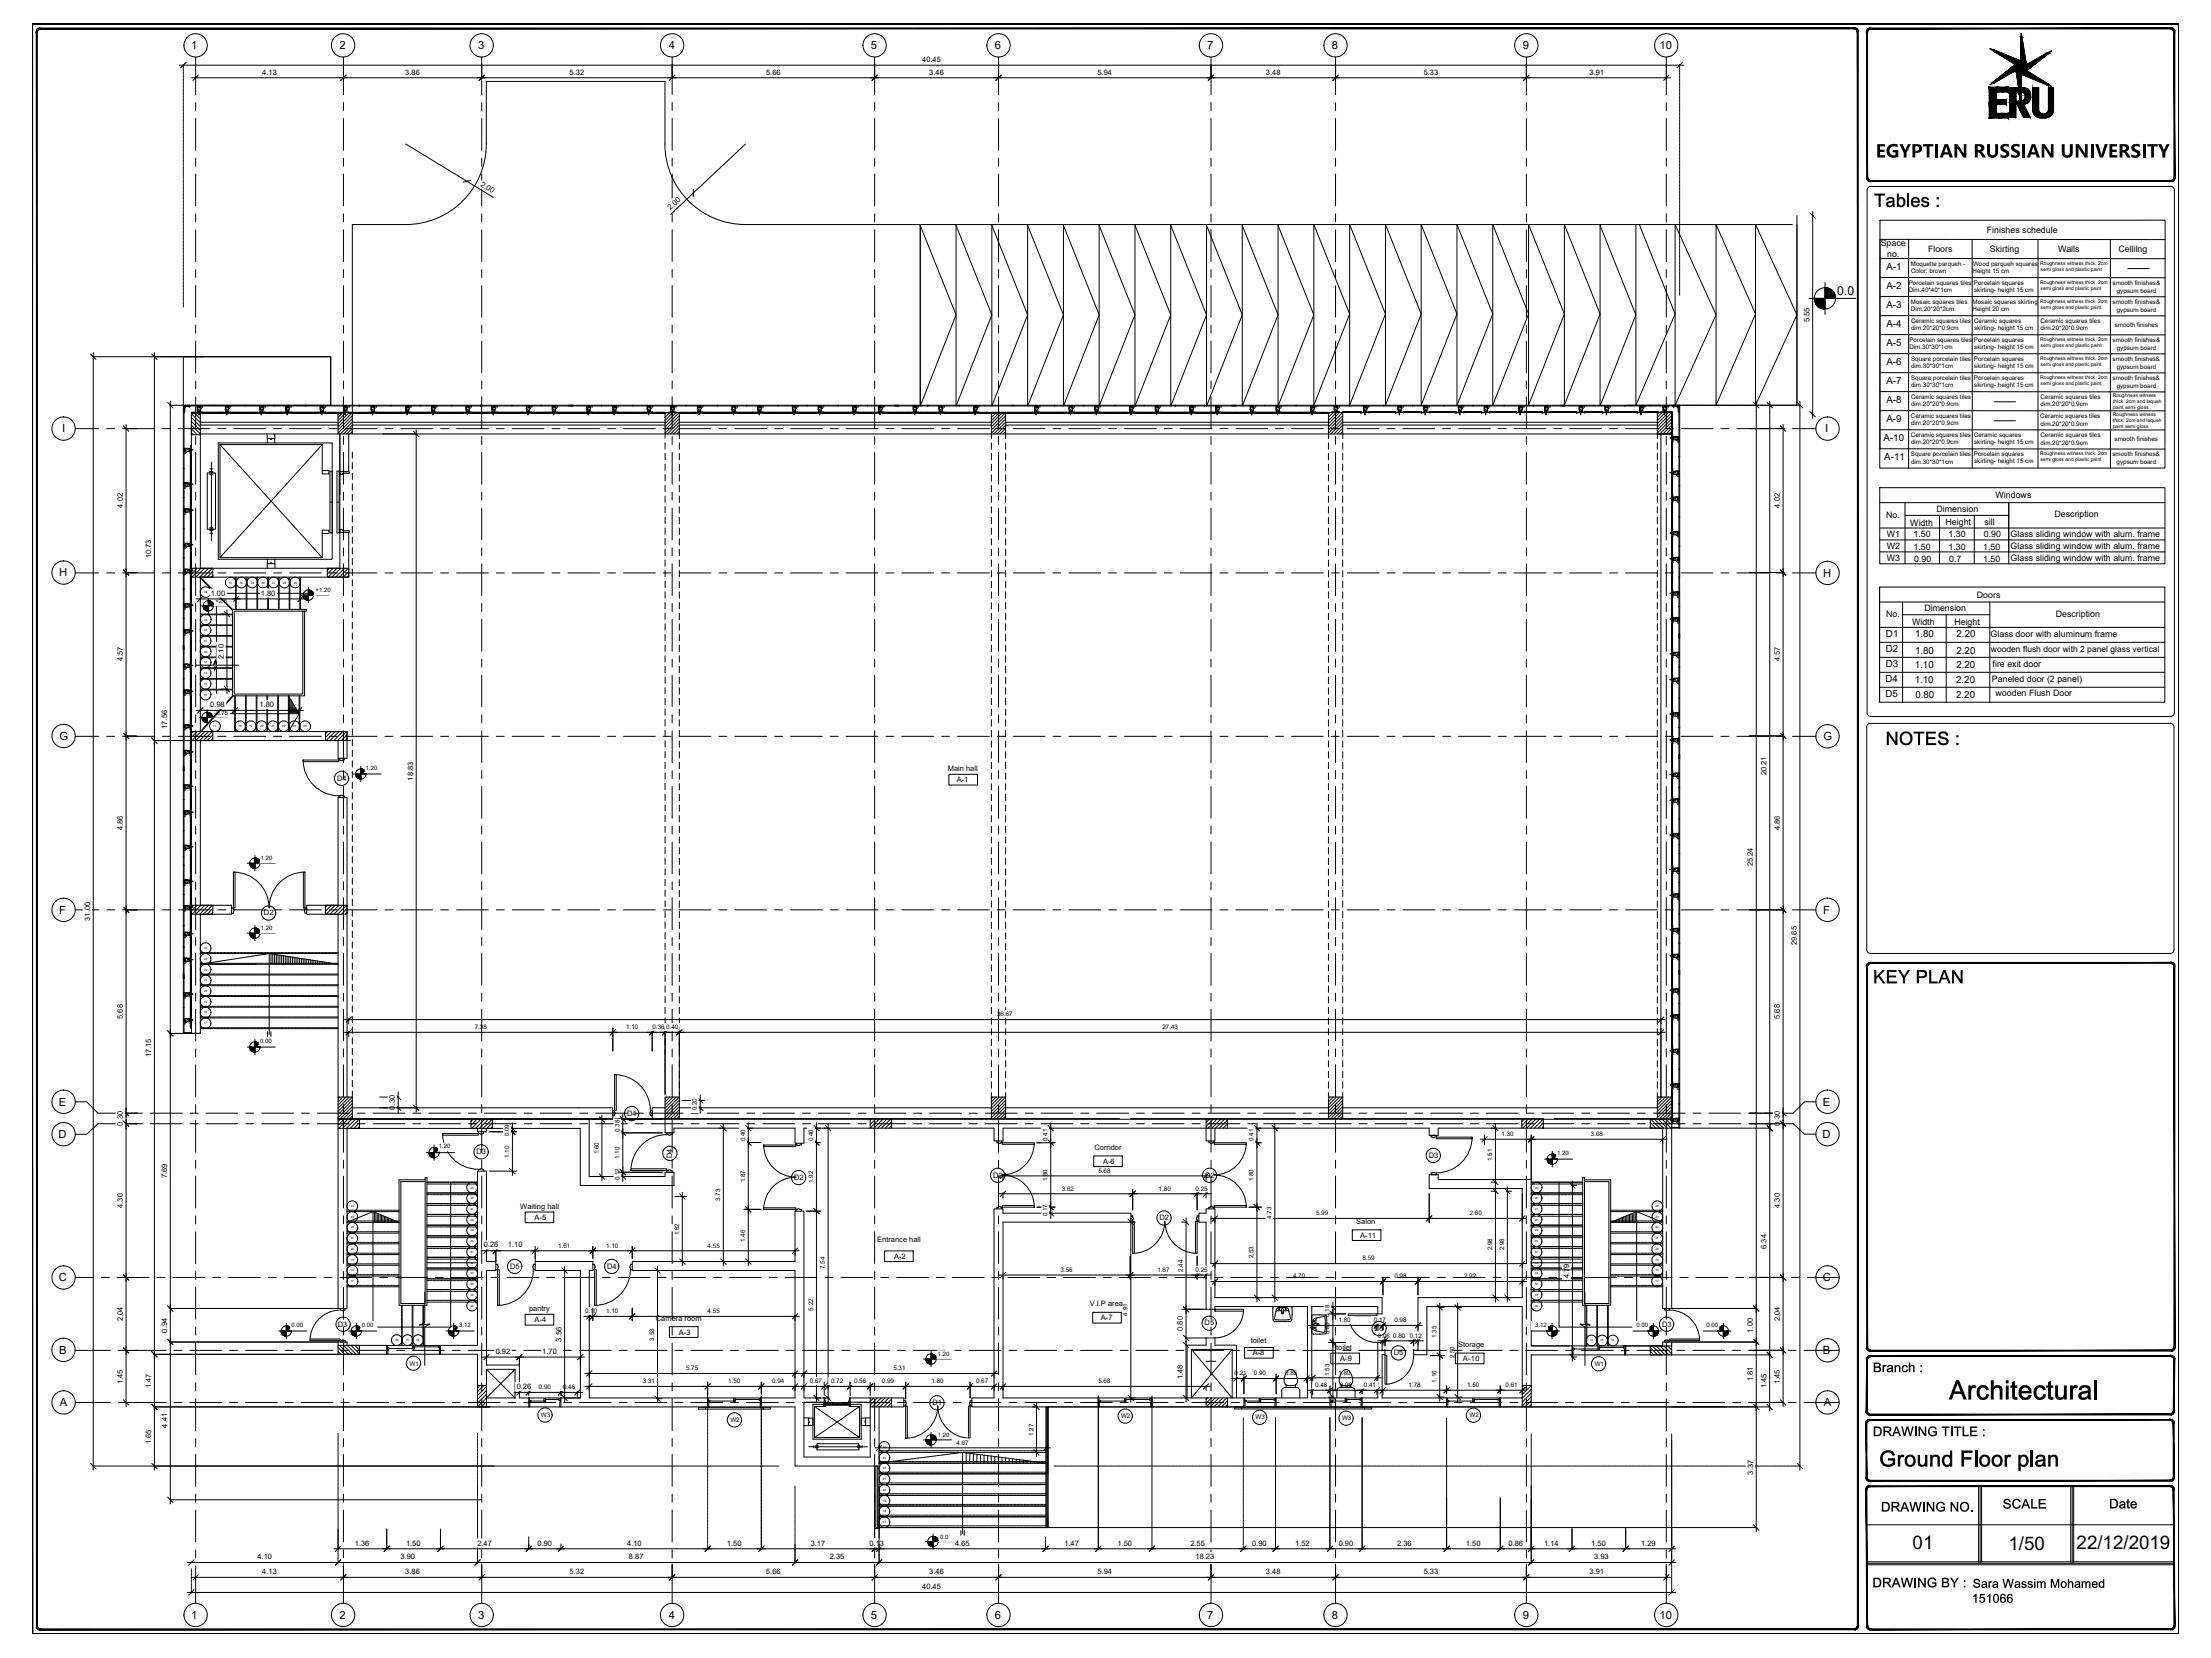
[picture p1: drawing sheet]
<svg xmlns="http://www.w3.org/2000/svg" width="1200mm" height="900mm" viewBox="0 0 1200 900" stroke-linecap="round" stroke-linejoin="round" font-family="sans-serif">
<defs><g id="words">
<g font-size="10.2">
<text x="1038" y="841">01</text>
<text x="1090" y="841">1/50</text>
<text x="1127" y="841">22/12/2019</text>
</g>
<text font-size="6.7" x="997" y="160">0.0</text>
<g font-size="6.1">
<text x="104" y="27">1</text>
<text x="184" y="27">2</text>
<text x="259" y="27">3</text>
<text x="363" y="27">4</text>
<text x="473" y="27">5</text>
<text x="540" y="27">6</text>
<text x="655" y="27">7</text>
<text x="723" y="27">8</text>
<text x="827" y="27">9</text>
<text x="901" y="27">10</text>
<text x="34" y="235">I</text>
<text x="991" y="235">I</text>
<text x="32" y="313">H</text>
<text x="990" y="313">H</text>
<text x="32" y="402">G</text>
<text x="990" y="402">G</text>
<text x="32" y="496">F</text>
<text x="990" y="496">F</text>
<text x="32" y="600">E</text>
<text x="989" y="600">E</text>
<text x="32" y="618">D</text>
<text x="989" y="618">D</text>
<text x="32" y="695">C</text>
<text x="989" y="695">C</text>
<text x="32" y="735">B</text>
<text x="990" y="735">B</text>
<text x="32" y="763">A</text>
<text x="990" y="763">A</text>
<text x="104" y="879">1</text>
<text x="184" y="879">2</text>
<text x="259" y="879">3</text>
<text x="363" y="879">4</text>
<text x="473" y="879">5</text>
<text x="540" y="879">6</text>
<text x="655" y="879">7</text>
<text x="723" y="879">8</text>
<text x="827" y="879">9</text>
<text x="901" y="879">10</text>
</g>
<g font-size="5.3">
<text x="1024" y="147">A-1</text>
<text x="1024" y="157">A-2</text>
<text x="1024" y="167">A-3</text>
<text x="1024" y="178">A-4</text>
<text x="1024" y="188">A-5</text>
<text x="1024" y="198">A-6</text>
<text x="1024" y="209">A-7</text>
<text x="1024" y="219">A-8</text>
<text x="1024" y="229">A-9</text>
<text x="1022" y="240">A-10</text>
<text x="1023" y="250">A-11</text>
<text x="1024" y="346">D1</text>
<text x="1040" y="346">1.80</text>
<text x="1062" y="346">2.20</text>
<text x="1024" y="354">D2</text>
<text x="1039" y="355">1.80</text>
<text x="1062" y="355">2.20</text>
<text x="1024" y="362">D3</text>
<text x="1039" y="363">1.10</text>
<text x="1062" y="363">2.20</text>
<text x="1024" y="370">D4</text>
<text x="1039" y="371">1.10</text>
<text x="1062" y="371">2.20</text>
<text x="1024" y="378">D5</text>
<text x="1040" y="379">0.80</text>
<text x="1062" y="379">2.20</text>
</g>
<g font-size="4.8">
<text x="1079" y="126">Finishes schedule</text>
<text x="1021" y="134">Space</text>
<text x="1047" y="137">Floors</text>
<text x="1080" y="137">Skirting</text>
<text x="1117" y="137">Walls</text>
<text x="1150" y="137">Cellilng</text>
<text x="1024" y="139">no.</text>
<text x="1083" y="270">Windows</text>
<text x="1024" y="281">No.</text>
<text x="1051" y="278">Dimension</text>
<text x="1115" y="281">Description</text>
<text x="1037" y="285">Width</text>
<text x="1056" y="285">Height</text>
<text x="1077" y="285">sill</text>
<text x="1024" y="292">W1</text>
<text x="1039" y="292">1.50</text>
<text x="1058" y="292">1.30</text>
<text x="1077" y="292">0.90</text>
<text x="1091" y="292">Glass sliding window with alum. frame</text>
<text x="1024" y="298">W2</text>
<text x="1039" y="299">1.50</text>
<text x="1058" y="298">1.30</text>
<text x="1077" y="298">1.50</text>
<text x="1091" y="298">Glass sliding window with alum. frame</text>
<text x="1024" y="305">W3</text>
<text x="1039" y="305">0.90</text>
<text x="1058" y="305">0.7</text>
<text x="1077" y="305">1.50</text>
<text x="1091" y="304">Glass sliding window with alum. frame</text>
<text x="1073" y="324">Doors</text>
<text x="1024" y="335">No.</text>
<text x="1045" y="332">Dimension</text>
<text x="1116" y="335">Description</text>
<text x="1038" y="339">Width</text>
<text x="1061" y="339">Height</text>
<text x="1081" y="346">Glass door with aluminum frame</text>
<text x="1082" y="362">fire exit door</text>
<text x="1081" y="370">Paneled door (2 panel)</text>
<text x="1083" y="378">wooden Flush Door</text>
</g>
<text font-size="4.6" x="1081" y="354">wooden flush door with 2 panel glass vertical</text>
<g font-size="4.1">
<text x="501" y="34">40.45</text>
<text x="142" y="40">4.13</text>
<text x="220" y="40">3.86</text>
<text x="309" y="40">5.32</text>
<text x="416" y="40">5.66</text>
<text x="504" y="40">3.46</text>
<text x="596" y="40">5.94</text>
<text x="687" y="40">3.48</text>
<text x="773" y="40">5.33</text>
<text x="863" y="40">3.91</text>
<text x="261" y="101" transform="rotate(31 261 101)">2.00</text>
<text x="364" y="114" transform="rotate(-43 364 114)">2.00</text>
<text x="982" y="175" transform="rotate(-90 982 175)">5.55</text>
<text x="67" y="276" transform="rotate(-90 67 276)">4.02</text>
<text x="966" y="276" transform="rotate(-90 966 276)">4.02</text>
<text x="82" y="303" transform="rotate(-90 82 303)">10.73</text>
<text x="114" y="323">1.00</text>
<text x="142" y="323">1.80</text>
<text x="67" y="359" transform="rotate(-90 67 359)">4.57</text>
<text x="121" y="358" transform="rotate(-90 121 358)">2.10</text>
<text x="966" y="359" transform="rotate(-90 966 359)">4.57</text>
<text x="114" y="384">0.98</text>
<text x="141" y="384">1.80</text>
<text x="91" y="396" transform="rotate(-90 91 396)">17.56</text>
<text x="514" y="419">Main hall</text>
<text x="183" y="424">D4</text>
<text x="224" y="424" transform="rotate(-90 224 424)">18.83</text>
<text x="519" y="425">A-1</text>
<text x="959" y="421" transform="rotate(-90 959 421)">20.21</text>
<text x="67" y="451" transform="rotate(-90 67 451)">4.86</text>
<text x="966" y="451" transform="rotate(-90 966 451)">4.86</text>
<text x="952" y="470" transform="rotate(-90 952 470)">25.24</text>
<text x="143" y="497">D2</text>
<text x="49" y="500" transform="rotate(-90 49 500)">31.00</text>
<text x="975" y="513" transform="rotate(-90 975 513)">29.65</text>
<text x="67" y="553" transform="rotate(-90 67 553)">5.68</text>
<text x="966" y="553" transform="rotate(-90 966 553)">5.68</text>
<text x="82" y="574" transform="rotate(-90 82 574)">17.15</text>
<text x="214" y="602" transform="rotate(-90 214 602)">0.30</text>
<text x="340" y="606">D4</text>
<text x="67" y="611" transform="rotate(-90 67 611)">0.30</text>
<text x="966" y="611" transform="rotate(-90 966 611)">0.30</text>
<text x="259" y="626">D3</text>
<text x="365" y="629" transform="rotate(-90 365 629)">D4</text>
<text x="594" y="624">Corridor</text>
<text x="776" y="628">D3</text>
<text x="599" y="632">A-6</text>
<text x="91" y="640" transform="rotate(-90 91 640)">7.69</text>
<text x="431" y="640">D2</text>
<text x="539" y="639">D2</text>
<text x="654" y="639">D2</text>
<text x="67" y="656" transform="rotate(-90 67 656)">4.30</text>
<text x="282" y="656">Waiting hall</text>
<text x="966" y="656" transform="rotate(-90 966 656)">4.30</text>
<text x="290" y="662">A-5</text>
<text x="629" y="662">D2</text>
<text x="736" y="664">Salon</text>
<text x="738" y="672">A-11</text>
<text x="263" y="677">0.26</text>
<text x="276" y="677">1.10</text>
<text x="476" y="674">Entrance hall</text>
<text x="959" y="678" transform="rotate(-90 959 678)">6.34</text>
<text x="485" y="683">A-2</text>
<text x="277" y="689">D5</text>
<text x="330" y="689">D4</text>
<text x="852" y="694" transform="rotate(-90 852 694)">4.79</text>
<text x="287" y="712">pantry</text>
<text x="592" y="709">V.I.P area</text>
<text x="67" y="717" transform="rotate(-90 67 717)">2.04</text>
<text x="290" y="718">A-4</text>
<text x="356" y="717">Camera room</text>
<text x="598" y="717">A-7</text>
<text x="654" y="719">D5</text>
<text x="966" y="717" transform="rotate(-90 966 717)">2.04</text>
<text x="91" y="723" transform="rotate(-90 91 723)">0.94</text>
<text x="183" y="720">D3</text>
<text x="368" y="724">A-3</text>
<text x="642" y="722" transform="rotate(-90 642 722)">0.80</text>
<text x="746" y="722">D5</text>
<text x="902" y="720">D3</text>
<text x="952" y="723" transform="rotate(-90 952 723)">1.00</text>
<text x="305" y="728" transform="rotate(-90 305 728)">3.56</text>
<text x="679" y="729">toilet</text>
<text x="792" y="731">Storage</text>
<text x="269" y="735">0.92</text>
<text x="294" y="735">1.70</text>
<text x="680" y="736">A-8</text>
<text x="725" y="733">toilet</text>
<text x="757" y="736">D5</text>
<text x="728" y="739">A-9</text>
<text x="794" y="739">A-10</text>
<text x="642" y="749" transform="rotate(-90 642 749)">1.48</text>
<text x="952" y="750" transform="rotate(-90 952 750)">1.81</text>
<text x="67" y="751" transform="rotate(-90 67 751)">1.45</text>
<text x="82" y="753" transform="rotate(-90 82 753)">1.47</text>
<text x="280" y="754">0.26</text>
<text x="959" y="754" transform="rotate(-90 959 754)">1.45</text>
<text x="966" y="751" transform="rotate(-90 966 751)">1.45</text>
<text x="506" y="763">D1</text>
<text x="91" y="775" transform="rotate(-90 91 775)">4.41</text>
<text x="82" y="784" transform="rotate(-90 82 784)">1.65</text>
<text x="952" y="800" transform="rotate(-90 952 800)">3.37</text>
<text x="193" y="839">1.36</text>
<text x="220" y="839">1.50</text>
<text x="259" y="839">2.47</text>
<text x="292" y="839">0.90</text>
<text x="340" y="839">4.10</text>
<text x="395" y="839">1.50</text>
<text x="440" y="839">3.17</text>
<text x="472" y="839">0.13</text>
<text x="518" y="839">4.65</text>
<text x="578" y="839">1.47</text>
<text x="607" y="839">1.50</text>
<text x="646" y="839">2.55</text>
<text x="680" y="839">0.90</text>
<text x="703" y="839">1.52</text>
<text x="727" y="839">0.90</text>
<text x="758" y="839">2.36</text>
<text x="796" y="839">1.50</text>
<text x="819" y="839">0.86</text>
<text x="838" y="839">1.14</text>
<text x="864" y="839">1.50</text>
<text x="891" y="839">1.29</text>
<text x="140" y="846">4.10</text>
<text x="217" y="846">3.90</text>
<text x="341" y="846">8.87</text>
<text x="450" y="846">2.35</text>
<text x="649" y="846">18.23</text>
<text x="865" y="846">3.93</text>
<text x="142" y="854">4.13</text>
<text x="220" y="854">3.86</text>
<text x="309" y="854">5.32</text>
<text x="416" y="854">5.66</text>
<text x="504" y="854">3.46</text>
<text x="596" y="854">5.94</text>
<text x="687" y="854">3.48</text>
<text x="773" y="854">5.33</text>
<text x="863" y="854">3.91</text>
<text x="501" y="863">40.45</text>
</g>
<g font-size="3.4">
<text x="1037" y="144">Moquette parqueh -</text>
<text x="1037" y="148">Color: brown</text>
<text x="1071" y="148">Height 15 cm</text>
<text x="1071" y="144">Wood parqueh squares</text>
<text x="1036" y="154">Porcelain squares tiles</text>
<text x="1071" y="154">Porcelain squares</text>
<text x="1147" y="155">smooth finishes&amp;</text>
<text x="1036" y="159">Dim.40*40*1cm</text>
<text x="1072" y="159">skirting- height 15 cm</text>
<text x="1149" y="159">gypsum board</text>
<text x="1037" y="165">Mosaic squares tiles</text>
<text x="1071" y="165">Mosaic squares skirting</text>
<text x="1147" y="165">smooth finishes&amp;</text>
<text x="1037" y="169">Dim.20*20*2cm</text>
<text x="1071" y="169">Height 20 cm</text>
<text x="1149" y="169">gypsum board</text>
<text x="1037" y="175">Ceramic squares tiles</text>
<text x="1037" y="179">dim.20*20*0.9cm</text>
<text x="1072" y="175">Ceramic squares</text>
<text x="1072" y="179">skirting- height 15 cm</text>
<text x="1108" y="175">Ceramic squares tiles</text>
<text x="1108" y="179">dim.20*20*0.9cm</text>
<text x="1148" y="178">smooth finishes</text>
<text x="1036" y="186">Porcelain squares tiles</text>
<text x="1071" y="185">Porcelain squares</text>
<text x="1147" y="186">smooth finishes&amp;</text>
<text x="1036" y="190">Dim.30*30*1cm</text>
<text x="1072" y="190">skirting- height 15 cm</text>
<text x="1149" y="190">gypsum board</text>
<text x="1037" y="196">Square porcelain tiles</text>
<text x="1071" y="196">Porcelain squares</text>
<text x="1147" y="196">smooth finishes&amp;</text>
<text x="1037" y="200">dim.30*30*1cm</text>
<text x="1072" y="200">skirting- height 15 cm</text>
<text x="1149" y="200">gypsum board</text>
<text x="1037" y="206">Square porcelain tiles</text>
<text x="1071" y="206">Porcelain squares</text>
<text x="1147" y="206">smooth finishes&amp;</text>
<text x="1037" y="210">dim.30*30*1cm</text>
<text x="1072" y="210">skirting- height 15 cm</text>
<text x="1149" y="210">gypsum board</text>
<text x="1037" y="216">Ceramic squares tiles</text>
<text x="1037" y="221">dim.20*20*0.9cm</text>
<text x="1108" y="217">Ceramic squares tiles</text>
<text x="1108" y="221">dim.20*20*0.9cm</text>
<text x="1037" y="227">Ceramic squares tiles</text>
<text x="1108" y="227">Ceramic squares tiles</text>
<text x="1037" y="231">dim.20*20*0.9cm</text>
<text x="1108" y="231">dim.20*20*0.9cm</text>
<text x="1037" y="237">Ceramic squares tiles</text>
<text x="1072" y="237">Ceramic squares</text>
<text x="1108" y="237">Ceramic squares tiles</text>
<text x="1148" y="240">smooth finishes</text>
<text x="1037" y="241">dim.20*20*0.9cm</text>
<text x="1072" y="241">skirting- height 15 cm</text>
<text x="1108" y="241">dim.20*20*0.9cm</text>
<text x="1037" y="248">Square porcelain tiles</text>
<text x="1037" y="252">dim.30*30*1cm</text>
<text x="1071" y="247">Porcelain squares</text>
<text x="1072" y="252">skirting- height 15 cm</text>
<text x="1147" y="248">smooth finishes&amp;</text>
<text x="1149" y="252">gypsum board</text>
<text x="541" y="552">36.67</text>
<text x="258" y="559">7.38</text>
<text x="340" y="559">1.10</text>
<text x="354" y="559">0.36</text>
<text x="362" y="559">0.40</text>
<text x="631" y="559">27.43</text>
<text x="378" y="603" transform="rotate(-90 378 603)">0.20</text>
<text x="276" y="617" transform="rotate(-90 276 617)">0.09</text>
<text x="336" y="615" transform="rotate(-90 336 615)">0.38</text>
<text x="815" y="617">1.30</text>
<text x="864" y="617">3.68</text>
<text x="404" y="620" transform="rotate(-90 404 620)">0.40</text>
<text x="441" y="620" transform="rotate(-90 441 620)">0.40</text>
<text x="569" y="619" transform="rotate(-90 569 619)">0.41</text>
<text x="680" y="619" transform="rotate(-90 680 619)">0.41</text>
<text x="276" y="628" transform="rotate(-90 276 628)">1.10</text>
<text x="325" y="627" transform="rotate(-90 325 627)">1.60</text>
<text x="336" y="629" transform="rotate(-90 336 629)">1.10</text>
<text x="810" y="630" transform="rotate(-90 810 630)">1.51</text>
<text x="336" y="641" transform="rotate(-90 336 641)">0.12</text>
<text x="404" y="642" transform="rotate(-90 404 642)">1.87</text>
<text x="569" y="641" transform="rotate(-90 569 641)">1.80</text>
<text x="596" y="636">5.68</text>
<text x="680" y="641" transform="rotate(-90 680 641)">1.80</text>
<text x="441" y="642" transform="rotate(-90 441 642)">1.92</text>
<text x="576" y="646">3.62</text>
<text x="629" y="646">1.80</text>
<text x="649" y="646">0.25</text>
<text x="391" y="652" transform="rotate(-90 391 652)">3.73</text>
<text x="714" y="660">5.99</text>
<text x="798" y="660">2.60</text>
<text x="569" y="660" transform="rotate(-90 569 660)">0.17</text>
<text x="690" y="662" transform="rotate(-90 690 662)">4.73</text>
<text x="369" y="671" transform="rotate(-90 369 671)">1.82</text>
<text x="303" y="677">1.61</text>
<text x="329" y="677">1.10</text>
<text x="384" y="677">4.55</text>
<text x="404" y="674" transform="rotate(-90 404 674)">1.46</text>
<text x="680" y="683" transform="rotate(-90 680 683)">2.53</text>
<text x="810" y="679" transform="rotate(-90 810 679)">2.98</text>
<text x="816" y="679" transform="rotate(-90 816 679)">2.98</text>
<text x="448" y="689" transform="rotate(-90 448 689)">7.54</text>
<text x="740" y="684">8.59</text>
<text x="576" y="690">3.56</text>
<text x="628" y="690">1.87</text>
<text x="642" y="690" transform="rotate(-90 642 690)">2.44</text>
<text x="649" y="690">0.25</text>
<text x="702" y="694">4.70</text>
<text x="757" y="694">0.98</text>
<text x="795" y="694">2.92</text>
<text x="318" y="713">0.10</text>
<text x="329" y="713">1.10</text>
<text x="384" y="713">4.55</text>
<text x="441" y="711" transform="rotate(-90 441 711)">5.22</text>
<text x="612" y="714" transform="rotate(-90 612 714)">4.91</text>
<text x="722" y="715" transform="rotate(-90 722 715)">0.18</text>
<text x="727" y="718">1.80</text>
<text x="746" y="718">0.17</text>
<text x="757" y="718">0.98</text>
<text x="722" y="724" transform="rotate(-90 722 724)">0.80</text>
<text x="355" y="728" transform="rotate(-90 355 728)">3.58</text>
<text x="748" y="726">0.06</text>
<text x="756" y="726">0.80</text>
<text x="765" y="726">0.12</text>
<text x="780" y="726" transform="rotate(-90 780 726)">1.35</text>
<text x="790" y="737" transform="rotate(-90 790 737)">2.50</text>
<text x="222" y="741">W1</text>
<text x="372" y="744">5.75</text>
<text x="485" y="744">5.31</text>
<text x="866" y="742">W1</text>
<text x="670" y="746">0.21</text>
<text x="681" y="746">0.90</text>
<text x="698" y="746">0.85</text>
<text x="722" y="747" transform="rotate(-90 722 747)">1.53</text>
<text x="727" y="746">1.80</text>
<text x="292" y="754">0.90</text>
<text x="306" y="754">0.46</text>
<text x="349" y="751">3.31</text>
<text x="395" y="751">1.50</text>
<text x="419" y="751">0.94</text>
<text x="440" y="751">0.67</text>
<text x="451" y="751">0.72</text>
<text x="464" y="751">0.56</text>
<text x="479" y="751">0.99</text>
<text x="506" y="751">1.80</text>
<text x="530" y="751">0.67</text>
<text x="596" y="751">5.68</text>
<text x="714" y="753">0.48</text>
<text x="727" y="753">0.90</text>
<text x="740" y="753">0.41</text>
<text x="765" y="753">1.78</text>
<text x="780" y="750" transform="rotate(-90 780 750)">1.16</text>
<text x="796" y="753">1.50</text>
<text x="817" y="753">0.61</text>
<text x="294" y="769">W3</text>
<text x="396" y="772">W2</text>
<text x="609" y="770">W2</text>
<text x="682" y="770">W3</text>
<text x="728" y="771">W3</text>
<text x="798" y="769">W2</text>
<text x="561" y="779" transform="rotate(-90 561 779)">1.27</text>
<text x="519" y="784">4.67</text>
</g>
<g font-size="3.3">
<text x="171" y="322">+1.20</text>
<text x="117" y="327">+2.6</text>
<text x="116" y="388">-0.75</text>
<text x="198" y="418">1.20</text>
<text x="142" y="467">1.20</text>
<text x="142" y="505">1.20</text>
<text x="141" y="566">0.00</text>
<text x="238" y="623">1.20</text>
<text x="845" y="627">1.20</text>
<text x="158" y="720">0.00</text>
<text x="196" y="720">0.00</text>
<text x="249" y="720">3.12</text>
<text x="833" y="720">3.12</text>
<text x="888" y="720">0.00</text>
<text x="926" y="720">0.00</text>
<text x="509" y="736">1.20</text>
<text x="509" y="780">1.20</text>
<text x="510" y="835">0.0</text>
</g>
<g font-size="2.7">
<text x="1108" y="144">Roughness witness thick. 2cm</text>
<text x="1108" y="147">semi gloss and plastic paint</text>
<text x="1108" y="154">Roughness witness thick. 2cm</text>
<text x="1108" y="157">semi gloss and plastic paint</text>
<text x="1108" y="165">Roughness witness thick. 2cm</text>
<text x="1108" y="168">semi gloss and plastic paint</text>
<text x="1108" y="185">Roughness witness thick. 2cm</text>
<text x="1108" y="188">semi gloss and plastic paint</text>
<text x="1108" y="196">Roughness witness thick. 2cm</text>
<text x="1108" y="199">semi gloss and plastic paint</text>
<text x="1108" y="206">Roughness witness thick. 2cm</text>
<text x="1108" y="209">semi gloss and plastic paint</text>
<text x="1147" y="215">Roughness witness</text>
<text x="1147" y="222">paint semi gloss</text>
<text x="1147" y="219">thick. 2cm and laqueh</text>
<text x="1147" y="226">Roughness witness</text>
<text x="1147" y="232">paint semi gloss</text>
<text x="1147" y="229">thick. 2cm and laqueh</text>
<text x="1107" y="247">Roughness witness thick. 2cm</text>
<text x="1108" y="250">semi gloss and plastic paint</text>
</g>
<g font-size="1.6">
<text x="124" y="317">31</text>
<text x="130" y="317">30</text>
<text x="136" y="317">29</text>
<text x="142" y="317">28</text>
<text x="148" y="317">27</text>
<text x="154" y="317">26</text>
<text x="159" y="317">25</text>
<text x="111" y="322">32</text>
<text x="111" y="337">33</text>
<text x="111" y="343">34</text>
<text x="111" y="348">35</text>
<text x="111" y="360">37</text>
<text x="111" y="354">36</text>
<text x="111" y="366">14</text>
<text x="111" y="372">15</text>
<text x="111" y="378">16</text>
<text x="116" y="395">17</text>
<text x="129" y="395">18</text>
<text x="135" y="395">19</text>
<text x="141" y="395">20</text>
<text x="147" y="395">21</text>
<text x="153" y="395">22</text>
<text x="159" y="395">23</text>
<text x="165" y="395">24</text>
<text x="111" y="515">24</text>
<text x="111" y="521">23</text>
<text x="111" y="527">22</text>
<text x="111" y="533">21</text>
<text x="111" y="538">20</text>
<text x="111" y="544">19</text>
<text x="111" y="550">18</text>
<text x="111" y="556">17</text>
<text x="255" y="645">25</text>
<text x="833" y="645">25</text>
<text x="255" y="651">26</text>
<text x="833" y="651">26</text>
<text x="190" y="655">24</text>
<text x="255" y="657">27</text>
<text x="833" y="657">27</text>
<text x="899" y="655">24</text>
<text x="190" y="661">23</text>
<text x="255" y="663">28</text>
<text x="833" y="663">28</text>
<text x="899" y="661">23</text>
<text x="190" y="667">22</text>
<text x="255" y="668">29</text>
<text x="833" y="668">29</text>
<text x="899" y="667">22</text>
<text x="191" y="673">21</text>
<text x="255" y="674">30</text>
<text x="833" y="674">30</text>
<text x="899" y="673">21</text>
<text x="190" y="678">20</text>
<text x="255" y="680">31</text>
<text x="833" y="680">31</text>
<text x="899" y="678">20</text>
<text x="190" y="684">19</text>
<text x="255" y="686">32</text>
<text x="833" y="686">32</text>
<text x="899" y="684">19</text>
<text x="190" y="696">17</text>
<text x="190" y="690">18</text>
<text x="255" y="692">33</text>
<text x="833" y="692">33</text>
<text x="899" y="690">18</text>
<text x="899" y="696">17</text>
<text x="255" y="698">34</text>
<text x="833" y="698">34</text>
<text x="255" y="703">35</text>
<text x="833" y="703">35</text>
<text x="255" y="709">36</text>
<text x="833" y="709">36</text>
<text x="215" y="728">16</text>
<text x="220" y="728">15</text>
<text x="226" y="728">14</text>
<text x="863" y="728">14</text>
<text x="869" y="728">15</text>
<text x="874" y="728">16</text>
<text x="479" y="786">24</text>
<text x="479" y="792">23</text>
<text x="479" y="798">22</text>
<text x="479" y="803">21</text>
<text x="479" y="809">20</text>
<text x="479" y="815">19</text>
<text x="479" y="821">18</text>
<text x="479" y="827">17</text>
</g>
</g></defs>
<!-- layer: 0 -->
<g fill="none" stroke="#000" stroke-width=".54">
<path d="M101 34l-3 3M913 34l-3 3M108 41l-3 3M188 41l-3 3M263 41l-3 3M366 41l-3 3M476 41l-3 3M543 41l-2 3M659 41l-3 3M726 41l-2 3M830 41l-3 3M906 41l-3 3"/>
<path d="M255 98l-4 1M376 103v4M982 116l3 2M1020 130v114M49 192l3 3M82 192l3 3M91 218l3 3M952 218l3 3M959 218l3 3M976 218l2 3M67 231l3 3M147 238h.1"/>
<path d="M224 234l3 3M900 224h7v12h-7zM966 231l3 3M982 223l3 3M113 257h4v30h-4zM114 256h2v1h-2zM114 254h2M115 251v42M118 240h62v64h-62zM119 241v62h56M119 241h56M119 241l56 62"/>
<path d="M175 241v16h4v-2h-4M175 241l-56 62M179 256h1v33h-1zM183 256h1v33h-1zM189 256v1M189 256h-5v1h5M179 272h1M183 272h1M1020 265h155v41h-155zM1020 273h155M1034 273v33M1034 280h56"/>
<path d="M1053 280v26M1071 273h.1M1072 280v26M1090 273v33M114 287h2v1h-2zM114 289h2M175 290h4v-2h-4v15M189 288v1M189 288h-5v1h5M1020 287h155M1020 300h155M1020 293h155"/>
<path d="M67 309l3 3M147 306h.1M148 306h.1M966 309l3 3M1020 319h155v62h-155zM1020 319v62M110 324l-3 3M122 332l3 3M130 324l-3 3M165 324l-3 3M1020 327h155M1033 327v54"/>
<path d="M1033 334h47M1056 334v47M1080 327v54M1020 341h155M1020 349h155M1020 357h155M122 373l3 3M1020 365h155M1020 373h155M67 398l3 3M110 384l-3 3M129 384l-3 3"/>
<path d="M164 384l-3 3M966 398l3 3M82 401l3 2M67 492l3 3M966 492l3 3M146 518v44M147 518v5M148 518v5M149 518v5M150 518v5M151 518v5M152 518v5"/>
<path d="M153 519v4M154 519v4M155 519v4M156 519v4M157 519v4M158 519v4M159 520v3M160 520v3M161 520v3M162 520v3M109 523l37-5 38 5M163 520v3"/>
<path d="M164 520v3M165 520v3M166 521v2M167 521v2M168 521v2M169 521v2M170 521v2M171 522v1M172 522v1M173 522v1M174 522v1M175 522v1"/>
<path d="M176 522v1M177 522v1M178 523h.1M179 523h.1M180 523h.1M181 523h.1M182 523h.1M183 523h.1M91 559l3 3M191 559l-3 3M191 552l-3 3M334 559l-3 3"/>
<path d="M355 559l-2 3M362 559l-2 3M370 559l-3 3M903 559l-3 3M903 552l-3 3M145 560v3M147 560v3M215 600l3 3M215 594l3 3M224 600l3 3M361 595h8v12h-8zM379 596l3 3"/>
<path d="M379 600l3 3M538 595h8v12h-8zM721 595h8v12h-8zM900 595h7v12h-7zM67 603l3 3M67 608l3 3M184 607h7v-12h-7v13M277 613l3 3M277 611l3 3M325 606l3 3M337 613l3 3M337 606l3 3"/>
<path d="M391 611l3 3M405 619l3 3M405 611l3 3M442 619l3 3M442 611l3 3M448 611l3 3M569 611l3 3M569 619l3 3M681 619l3 3M681 611l3 3M691 611l2 3M807 617l-3 3"/>
<path d="M810 611l3 3M833 617l-3 3M904 617l-3 3M959 611l3 3M966 603l3 3M966 608l3 3M277 634l3 3M325 637l3 3M337 637l3 3M337 635l3 3M546 637l-3 3M656 637l-3 3"/>
<path d="M369 648l3 3M405 655l3 3M442 656l3 3M546 646l-3 3M569 654l3 3M569 657l3 3M616 646l-3 3M651 646l-3 3M656 646l-3 3M661 660l-3 3M681 654l3 3M777 660l-3 3"/>
<path d="M810 645l3 3M810 640l3 3M817 645l3 3M828 660l-3 3M852 642l3 3M266 677l-3 3M271 677l-3 3M292 677l-3 3M323 677l-3 3M345 677l-3 3M433 677l-3 3M612 662l3 3"/>
<path d="M642 662l3 3M67 692l3 3M305 688l3 3M355 688l3 3M369 683l3 3M391 683l3 3M405 683l3 3M546 691l-3 3M615 691l-3 3M651 691l-3 3M656 691l-3 3M661 694l-3 3"/>
<path d="M661 684l-3 3M752 694l-3 3M771 694l-3 3M828 694l-3 3M828 684l-3 3M966 692l3 3M91 709l3 3M321 713l-3 3M323 713l-3 3M345 713l-3 3M433 713l-3 3M642 709l3 3"/>
<path d="M681 703l3 3M691 703l2 3M691 714h.1M691 714v3h5h5v-3M692 716h8M694 710l-1 1-1 4v1M695 710h-1M695 710h.1M695 710h2M696 711l-3 1M696 712a.6 .6 0 0 0 0 1 .6 .6 0 0 0 1 0 .7 .7 0 0 0-1-1M696 710l1 1-1 2z"/>
<path d="M697 711l3 1M697 710h1M698 710h1M698 710l1 1 1 4v1M700 709l1 1v4M701 709h-10v1v4M701 714h.1M713 716l6-1a2.1 2.1 0 0 1 0 3v1a4 4 0 0 1 0 4l-6-1v-2v-3M713 718l2 1h-2zM714 718l-3 3M714 716v2M714 719v3"/>
<path d="M715 715l-1 1M715 718a.6 .6 0 0 1 1 0 .6 .6 0 0 1 0 1 .6 .6 0 0 1-1 0M716 714h.1M716 714h-3l-1 1v9h1h3M716 714h4v4v5l-4 1M722 708l3 3M722 712l3 3M749 718l-3 3M752 718l-3 3M771 718l-3 3M780 708l3 3M790 708l3 3"/>
<path d="M810 703l3 3M817 703l3 3M952 709l3 3M67 732l3 2M82 734l3 3M91 727l3 3M266 735l-3 3M283 735l-3 3M316 735l-2 3M642 725l3 3M642 729l3 3M647 732l22 27"/>
<path d="M669 732l-22 27M714 722h1M716 724h.1M722 727l3 3M752 726l-3 3M753 726l-3 3M769 726l-3 3M771 726l-3 3M780 734l3 3M852 735l3 3M952 727l3 3M959 734l3 3-3-3"/>
<path d="M966 732l3 2M67 760l3 3M283 754l-3 3M288 754l-2 3M305 757l3 3M306 754l-3 3M315 754l-3 3M321 744l-3 3M321 751l-3 3M355 758l3 3M386 751l-3 3M415 751l-3 3"/>
<path d="M433 744l-3 3M433 751l-3 3M438 744l-3 3M438 751l-3 3M442 757l3 3M447 759v2h1M448 759h-1M448 759h.1M448 759v1M448 757l3 3M449 751l-3 3M451 751l-3 3"/>
<path d="M461 759v1M461 759h.1M461 759v2M463 751l-3 3M474 751l-3 3M493 751l-3 3M528 751l-3 3M541 744l-3 3M541 751l-3 3M546 751l-3 3M612 757l3 3M642 757l3 3"/>
<path d="M656 751l-3 3M673 747l-3 3M677 747l-3 3M694 747l-3 3M711 747l-3 3M714 746l-3 3M714 753l-3 3M722 757l3 3M723 753l-3 3M741 753l-3 3M749 746l-3 3M749 753l-3 3"/>
<path d="M752 753l-3 3M780 757l3 3M787 753l-3 3M790 757l3 3M816 753l-3 3M828 753l-3 3M966 760l3 3M82 762l3 3M439 772h.1M439 771h.1M441 762h26M442 763h6h-1"/>
<path d="M447 761h14v1h-14zM447 762v1h15v-1M448 760h.1M448 760v1M454 761v1M454 762v1M461 760v1M461 760h.1M462 763h-1h6M470 772h.1M470 771h.1M561 762l3 3"/>
<path d="M952 762l3 3M959 762l3 3M49 794l3 3M82 794l3 3M439 785h32M441 781h26M442 785v1M442 780h25M443 785h1v1h-1zM443 784h23v3h-23zM466 785h1v1h-1zM468 785v1"/>
<path d="M477 794l46-6 45 6M479 784l-3 3M523 788v44M524 789v5M526 789v5M528 789v5M530 789v5M532 790v4M534 790v4M536 790v4M538 790v4M540 791v3"/>
<path d="M542 791v3M544 791v3M546 791v3M548 792v2M550 792v2M552 792v2M554 792v2M556 793v1M557 793v1M559 793v1M561 787l3 3M561 793v1"/>
<path d="M563 794h.1M565 794h.1M569 784l-3 3M976 794l2 3M91 813l3 3M185 839l-3 3M211 839l-3 3M241 839l-3 3M288 839l-2 3M306 839l-3 3M386 839l-3 3M415 839l-3 3"/>
<path d="M476 839l-3 3M479 839l-3 3M522 831v2M523 831v2M569 839l-3 3M598 839l-3 3M676 839l-3 3M694 839l-3 3M723 839l-3 3M741 839l-3 3M787 839l-3 3M816 839l-3 3"/>
<path d="M833 839l-3 3M855 839l-3 3M884 839l-3 3M909 839l-3 3M952 828l3 3M105 847l-3 3M108 855l-3 3M185 847l-3 3M188 855l-3 3M261 847l-3 3M263 855l-3 3M366 855l-3 3"/>
<path d="M433 847l-3 3M476 855l-3 3M479 847l-3 3M543 855l-2 3M624 842l3-3-3 3M659 855l-3 3M726 855l-2 3M830 855l-3 3M833 847l-3 3M906 855l-3 3M909 847l-3 3M105 863l-3 3"/>
<path d="M909 863l-3 3"/>
<circle cx="694" cy="711" r=".4"/>
<circle cx="698" cy="711" r=".4"/>
<circle cx="713" cy="717" r=".4"/>
<circle cx="713" cy="721" r=".4"/>
</g>
<!-- layer: A-ANNO-DIMS -->
<g fill="none" stroke="#000" stroke-width=".54">
<path d="M97 35h817M100 35v1M100 36h.1M100 37h.1M100 37v1M100 38v1M100 39h.1M100 40h.1M186 35h.1M186 35v1M186 36v1M186 37h.1"/>
<path d="M186 38h.1M186 38v1M186 39v1M186 40h.1M261 35v8M365 35v1M365 36h.1M365 37h.1M365 37v1M365 38v1M365 39h.1M365 40h.1"/>
<path d="M475 35v1M475 36h.1M475 37h.1M475 37v1M475 38v1M475 39h.1M475 40h.1M542 35v8M657 35v8M725 35v1M725 36h.1M725 37h.1"/>
<path d="M725 37v1M725 38v1M725 39h.1M725 40h.1M829 35v1M829 36h.1M829 37h.1M829 37v1M829 38v1M829 39h.1M829 40h.1M904 35v1"/>
<path d="M904 36h.1M904 37h.1M904 37v1M904 38v1M904 39h.1M904 40h.1M912 35h.1M912 36h.1M912 37h.1M912 37v1M912 38v1M912 39h.1"/>
<path d="M912 40h.1M100 41h.1M100 41v1M100 42v1M100 43h.1M100 44h.1M100 44v1M100 45v1M100 46h.1M100 47h.1M100 47v1M100 48v1"/>
<path d="M100 49h.1M100 50h.1M100 51h.1M100 51v1M100 52v1M100 53h.1M100 54h.1M100 54v1M100 55v1M100 56h.1M100 57h.1M100 57v1"/>
<path d="M100 58v1M100 59h.1M100 60h.1M104 42h803M106 42h.1M186 41h.1M186 41v2M365 40v1M365 41v1M365 42v1M475 40v1M475 41v1"/>
<path d="M475 42v1M725 40v1M725 41v1M725 42v1M829 40v1M829 41v1M829 42v1M904 40v1M904 41v1M904 42v1M912 40v1M912 41v1"/>
<path d="M912 42h.1M912 43h.1M912 43v1M912 44v1M912 45v1M912 46h.1M912 47h.1M912 47v1M912 48v1M912 49h.1M912 50h.1M912 50v1"/>
<path d="M912 51v1M912 52h.1M912 53h.1M912 54h.1M912 54v1M912 55h.1M912 56h.1M912 57h.1M912 57v1M912 58v1M912 59h.1M912 60h.1"/>
<path d="M100 61h.1M100 61v1M100 62v1M100 63h.1M100 64h.1M100 64v1M100 65v1M100 66h.1M100 67h.1M100 68h.1M100 68v1M100 69v1"/>
<path d="M100 70h.1M100 71h.1M100 71v1M100 72v1M100 73h.1M100 74h.1M100 74v1M100 75v1M100 76h.1M100 77h.1M100 78h.1M100 78v1"/>
<path d="M100 79v1M100 80h.1M220 78l48 29M405 78l-41 38M912 60v1M912 61v1M912 62h.1M912 63h.1M912 64h.1M912 64v1M912 65v1M912 66h.1"/>
<path d="M912 67h.1M912 67v1M912 68v1M912 69h.1M912 70h.1M912 70v1M912 71v1M912 72h.1M912 73h.1M912 74h.1M912 74v1M912 75v1"/>
<path d="M912 76h.1M912 77h.1M912 77v1M912 78v1M912 79h.1M912 80h.1M100 81h.1M100 81v1M100 82v1M100 83h.1M100 84h.1M100 84v1"/>
<path d="M100 85v1M100 86h.1M100 87h.1M100 88h.1M100 88v1M100 89v1M100 90h.1M100 91h.1M100 91v1M100 92v1M100 93h.1M100 94h.1"/>
<path d="M100 94v1M100 95v1M100 96h.1M100 97h.1M100 98h.1M100 98v1M100 99v1M100 100h.1M912 80v1M912 81v1M912 82v1M912 83h.1"/>
<path d="M912 84h.1M912 84v1M912 85v1M912 86h.1M912 87h.1M912 87v1M912 88v1M912 89h.1M912 90h.1M912 91h.1M912 91v1M912 92h.1"/>
<path d="M912 93h.1M912 94h.1M912 94v1M912 95v1M912 96h.1M912 97h.1M912 97v1M912 98v1M912 99h.1M912 100h.1M100 101h.1M100 101v1"/>
<path d="M100 102v1M100 103h.1M100 104h.1M100 105h.1M100 105v1M100 106v1M100 107h.1M100 108h.1M100 108v1M100 109v1M100 110h.1M100 111h.1"/>
<path d="M100 111v1M100 112v1M100 113h.1M100 114h.1M100 115h.1M100 115v1M100 116v1M100 117h.1M100 118h.1M100 118v1M100 119v1M100 120h.1"/>
<path d="M912 101h.1M912 101v1M912 102v1M912 103h.1M912 104h.1M912 104v1M912 105v1M912 106h.1M912 107h.1M912 107v1M912 108v1M912 109h.1"/>
<path d="M912 110h.1M912 111h.1M912 111v1M912 112v1M912 113h.1M912 114h.1M912 114v1M912 115v1M912 116h.1M912 117h.1M912 117v1M912 118v1"/>
<path d="M912 119v1M912 120h.1M984 117h.1M984 115v112M1020 120h155v134h-155zM100 121h.1M100 121v1M100 122v1M100 123h.1M100 124h.1M100 125h.1M100 125v1"/>
<path d="M100 126v1M100 127h.1M100 128h.1M100 128v1M100 129v1M100 130h.1M100 131h.1M100 131v1M100 132v1M100 133h.1M100 134h.1M100 135h.1"/>
<path d="M100 135v1M100 136v1M100 137h.1M100 138h.1M100 138v1M100 139v1M100 140h.1M912 121h.1M912 121v1M912 122v1M912 123h.1M912 124h.1"/>
<path d="M912 124v1M912 125v1M912 126h.1M912 127h.1M912 128h.1M912 128v1M912 129h.1M912 130h.1M912 131h.1M912 131v1M912 132v1M912 133h.1"/>
<path d="M912 134h.1M912 134v1M912 135v1M912 136h.1M912 137h.1M912 138h.1M912 138v1M912 139v1M912 140h.1M1020 130h155M1036 130v124M1071 130v124"/>
<path d="M1106 130v124M1146 130v124M100 141h.1M100 142h.1M100 142v1M100 143v1M100 144h.1M100 145h.1M100 145v1M100 146v1M100 147h.1M100 148h.1"/>
<path d="M100 148v1M100 149v1M100 150h.1M100 151h.1M100 152h.1M100 152v1M100 153v1M100 154h.1M100 155h.1M100 155v1M100 156v1M100 157h.1"/>
<path d="M100 158h.1M100 158v1M100 159v1M912 141h.1M912 141v1M912 142v1M912 143h.1M912 144h.1M912 144v1M912 145v1M912 146h.1M912 147h.1"/>
<path d="M912 148h.1M912 148v1M912 149v1M912 150h.1M912 151h.1M912 151v1M912 152v1M912 153h.1M912 154h.1M912 154v1M912 155v1M912 156v1"/>
<path d="M912 157h.1M912 158h.1M912 158v1M912 159v1M912 160h.1M1020 151h155M1020 140h155M100 160h.1M100 161h.1M100 162h.1M100 162v1M100 163v1"/>
<path d="M100 164h.1M100 165h.1M100 165v1M100 166v1M1020 161h155M1020 171h155M50 194h130v26M51 191v607M84 191v607M1020 182h155M1020 192h155M92 220h88"/>
<path d="M92 218v598M100 220h16zM100 220v-26h80v26M133 220h.1M149 220h.1M195 220h-29M195 220h.1M195 220h66M228 220h.1M245 220h.1M261 220h82M261 220h.1"/>
<path d="M261 220h-16M294 220h.1M311 220h.1M326 220h.1M327 220h.1M343 220h.1M343 220h30M372 220h99M389 220h.1M405 220h.1M422 220h.1M455 220h.1"/>
<path d="M471 220h17M471 220h.1M486 220h18M504 220h.1M504 220h150M521 220h.1M572 220h.1M588 220h.1M605 220h.1M638 220h.1M654 220h17M654 220h.1"/>
<path d="M669 220h18M687 220h.1M687 220h17M704 220h.1M704 220h29M732 220h35M751 220h.1M767 220h.1M767 220h82h-49M800 220h.1M800 220h-68M817 220h.1"/>
<path d="M832 220h.1M849 220h47zM865 220h.1M883 220h1M884 220h1M885 220h.1M886 220h.1M887 220h.1M887 220h1M888 220h1M889 220h.1M890 220h.1"/>
<path d="M890 220h1M891 220h1M892 220h.1M893 220h.1M893 220h1M894 220h1M895 220h81M953 218v613M961 218v548M976 220h.1M977 220h.1M977 218v580"/>
<path d="M1020 213h155M1020 202h155M68 233h6M68 230v376M100 220v83M100 220v4v-3l3-1h-3v50M100 220h.1M100 221h.1M101 221h.1M101 220h.1M101 220v1M103 221h.1"/>
<path d="M103 220h.1M103 220v1M106 224h-2M106 224h.1M109 221v1M110 224h11M116 220h50M121 224h.1M124 221v1M125 224h15M140 224h.1M143 221v1"/>
<path d="M144 224h10M154 224h.1M157 221v1M158 224h14M166 220h29M172 224h.1M176 221v1M185 224h.1M189 221v1M195 220h50M200 224h.1M203 221v1"/>
<path d="M204 224h15M208 236h.1M209 236h.1M209 236h1M210 236h1M211 236h.1M212 236h.1M212 236h1M213 236h1M214 236h1M215 236h.1M216 236h.1"/>
<path d="M216 236h1M217 236h1M218 236h.1M219 236h.1M219 224h.1M219 236h1M220 236h1M221 236h.1M222 236h.1M222 221v1M223 236h.1M223 224h10"/>
<path d="M223 236h1M224 236h1M225 236h.1M226 236h.1M226 233v371M233 224h.1M236 221v1M237 224h15M252 224h.1M255 221v1M256 224h10M266 224h.1"/>
<path d="M269 221v1M270 224h14M284 224h.1M288 221v1M289 224h9M298 224h.1M302 221v1M303 224h14M317 224h.1M320 221v1M321 224h10M331 224h.1"/>
<path d="M335 221v1M335 224h15M350 224h.1M353 221v1M363 224h.1M366 221v1M372 220h50M377 224h.1M381 221v1M381 224h15M396 224h.1M399 221v1"/>
<path d="M400 224h10M410 224h.1M413 221v1M414 224h15M422 220h66M429 224h.1M432 221v1M433 224h10M443 224h.1M446 221v1M447 224h15M462 224h.1"/>
<path d="M465 221v1M466 224h10M476 224h.1M479 221v1M480 224h14M494 224h.1M498 221v1M499 224h9M504 220h101M508 224h.1M512 221v1M513 224h14"/>
<path d="M527 224h.1M530 221v1M560 224h.1M564 221v1M564 224h15M579 224h.1M582 221v1M583 224h10M593 224h.1M596 221v1M597 224h15M605 220h66"/>
<path d="M612 224h.1M615 221v1M616 224h10M626 224h.1M629 221v1M630 224h14M644 224h.1M648 221v1M649 224h9M658 224h.1M662 221v1M663 224h14"/>
<path d="M677 224h.1M681 221v1M682 224h9M691 224h.1M695 221v1M696 224h14M710 224h.1M713 221v1M729 223h10M739 224h.1M742 221v1M743 223h14"/>
<path d="M757 224h.1M761 221v1M762 223h10M771 224h.1M775 221v1M776 223h14M790 224h.1M794 221v1M795 223h9M804 224h.1M808 221v1M809 223h14"/>
<path d="M823 224h.1M826 221v1M827 223h10M837 224h.1M840 221v1M841 223h15M856 224h.1M859 221v1M860 223h10M870 224h.1M873 221v1M874 223h15"/>
<path d="M889 224h.1M892 221v1M896 220h16M907 236h1M908 240v14M908 221h1M908 221v-1l1 1M910 239h.1M910 221h1M910 220h.1M910 220v1M911 221h.1"/>
<path d="M911 220h.1M911 220v61M912 220h-4l3 1v3v-4M912 220v28h-1h1v16M950 233h18M968 230v376M984 225h.1M1020 233h155M1020 223h155M100 254h.1M101 245h.1M103 246v15"/>
<path d="M104 242h.1M907 254h1M908 259v9M910 258h.1M1020 244h155M100 270v83M100 270h.1M101 278h.1M101 264h.1M103 265v10M103 279v14M104 275h.1"/>
<path d="M104 261h.1M907 268h1M908 273v14M910 272h.1M911 264h1M912 264v32M101 297h.1M103 298v10M104 293h.1M907 287h1M908 291v10M910 290h.1"/>
<path d="M911 281v15h1M911 296v116M911 281h1M912 296v17h-1h1v16M912 296h-1h1M68 311h6M100 303h.1M100 320h.1M100 303v50M101 311h.1M103 312v14M104 308h.1"/>
<path d="M907 320h1M907 301h1M908 305v15M910 305h.1M950 311h18M100 336h.1M101 330h.1M103 331v9M104 326h.1M106 325h59M109 325h.1M120 333h3"/>
<path d="M123 331v45M128 325h.1M163 325h.1M907 334h1M908 324v10M908 338v15M910 337h.1M910 323h.1M911 329h1M912 329v50h-1h1v16M100 353v48M100 353h.1"/>
<path d="M101 344h.1M103 345v14M104 359h.1M104 340h.1M907 353h1M908 357v10M910 356h.1M911 346h1M100 368h.1M101 376h.1M101 362h.1M103 363v10"/>
<path d="M103 377v15M104 373h.1M120 374h3M907 367h1M908 371v14M910 370h.1M911 362h1M68 399h6M101 395h.1M103 396v10M104 392h.1M106 386h59"/>
<path d="M109 385v1M127 385v1M162 385v1M907 385h1M907 399h1M908 390v9M910 389h.1M912 395v17h-1h1M912 395h-1h1M950 399h18M84 402h106M100 418v68"/>
<path d="M100 401v17M100 418h.1M100 401h.1M101 409h.1M103 410v15M104 406h.1M907 418h1M908 404v14M910 403h.1M911 409v19M912 409v19M100 434h.1"/>
<path d="M101 428h.1M103 429v10M104 439h.1M104 425h.1M907 432h1M908 423v9M908 437v14M910 436h.1M910 422h.1M911 428v35M911 428h1M912 428v17h-1h1v18"/>
<path d="M101 442h.1M103 443v14M104 457h.1M907 451h1M908 455v15M910 454h.1M100 470h.1M101 461h.1M101 480h.1M103 462v14M104 476h.1M907 470h1"/>
<path d="M908 474v10M910 473h.1M911 463v49h1v-16h-1h1v-33M911 463h1M912 479h-1h1M68 494h6M100 486v75M100 486h.1M100 486v74h4M101 494h.1M103 480v25M104 490h.1"/>
<path d="M907 484h1M908 488v15M910 487h.1M950 494h18M100 514h.1M100 502h.1M101 508h.1M103 509v10M104 505h.1M104 519h.1M907 503h1M907 517h1"/>
<path d="M908 507v10M910 506h.1M910 520h.1M911 512h1v33h-1zM100 531h.1M101 522h.1M103 523v14M104 537h.1M907 535h1M908 521v14M908 540v9M910 539h.1"/>
<path d="M911 529h1M100 547h.1M101 555h.1M101 541h.1M103 542v9M103 556v2M104 551h.1M187 553h717M189 553v3M189 560v3M333 558v12M354 558v12"/>
<path d="M361 558v36M369 558v36M902 553v3M902 558v38M907 549h1M908 554v14M910 553h.1M92 561h17M187 560h169M351 560h13M358 560h14M366 560h538"/>
<path d="M907 568h1M908 572v15M910 572h.1M206 595h.1M207 595h.1M208 595h.1M208 595h1M209 595h1M210 595h.1M211 595h.1M211 595h1M212 595h1"/>
<path d="M213 595h.1M214 595h.1M214 595h1M215 595h1M216 595h.1M216 593v11M370 597h12M380 594v10M907 587h1M908 591v15M910 590h.1M68 604h6"/>
<path d="M68 610h6M68 601v12M68 608v155M206 601h.1M207 601h.1M208 601h9M217 601h1M218 601h.1M219 601h.1M219 601h1M220 601h1M221 601h.1"/>
<path d="M222 601h.1M223 601h.1M223 601h1M224 601h1M225 601h.1M226 601h.1M266 614h14M278 612h2M278 610v7M278 612v26M321 608h8M327 605v36"/>
<path d="M336 608h24M336 615h24M338 605v13M338 613v26M378 601h3M390 612h3M393 610v77M406 612h3M406 609v14M406 618v69M443 612h3M443 609v14"/>
<path d="M443 618v143M447 612h3M450 610v151M568 612h3M570 609v14M570 618v40M682 612h3M682 609v14M682 618v89M691 612h3M692 610v97M803 618h102"/>
<path d="M806 616v5M809 612h3M812 610v34M831 616v24M903 618v3M907 612h4v-67h1v17h-1h1v18h-1h1v19h-1h1v13M907 612h54M907 606h1M910 609h.1M950 604h18M950 610h18M968 601v12"/>
<path d="M968 608v155M266 636h14M321 639h8M336 639h24M336 636h24M338 633v9M404 620h9M438 620h8M542 638h115M544 638v3M563 620h10M655 638v3"/>
<path d="M678 620h7M203 658v5M204 658v5M205 659v4M206 659v4M207 660v3M208 660v3M366 649h7M370 647v40M404 656h9M438 657h8M542 648h110"/>
<path d="M544 647v3M563 655h10M568 658h3M570 652v9M615 646v11M647 648h11M650 646v11M655 647v3M678 655h7M776 648v16M809 647h3M809 642h3"/>
<path d="M812 644v63M818 647h3M818 644v63M826 648v16M853 643h3M854 641v98M883 660v3M884 660v3M885 659v4M886 659v4M887 658v5M888 658v5"/>
<path d="M188 663l14-5 15 5M209 660v3M209 661v2M210 661v2M211 661v2M212 662v1M213 662v1M214 662v1M215 663h.1M216 663h.1M261 679h11M264 679v6"/>
<path d="M267 679h167M269 679v6M291 677v8M322 677v6M343 677v6M432 678v3M613 663h3M614 661v100M641 663h3M644 661v100M657 661h172M659 661v3"/>
<path d="M874 663l14-5 15 5M875 663h.1M876 663h.1M877 662v1M878 662v1M879 662v1M880 661v2M881 661v2M882 660v3M68 693h6M232 685h27M306 690h9"/>
<path d="M306 687v74M356 690h3M357 687v74M370 685h3M390 685h3M406 685h3M542 692h110M544 691v3M613 682v12M647 692h11M650 682v12M655 691v3"/>
<path d="M657 696h172M657 686h172M659 685v3M659 695v3M751 693v10M770 693v10M826 685v3M826 695v3M831 685h28M950 693h18M92 710h93M185 711a16 16 0 0 0-17 17"/>
<path d="M187 710h1M317 715h8M319 715h115M320 714v3M322 710v7M343 710v7M432 714v3M641 711h14M682 704h3M691 704h3M710 719h62M713 719v3"/>
<path d="M721 710h3M721 713h9M724 707v9M724 711v50M744 719h10M747 719v3M751 719v3M770 719v3M781 710h3M782 707v54M791 710h3M791 707v54"/>
<path d="M809 704h3M818 704h3M903 710h1M906 711a16 16 0 0 1 17 17M906 710h48M68 733h6M84 735h106M92 728h96M262 737h55M264 736v5M282 736v5M315 736v5"/>
<path d="M643 726h12M643 730h1M721 729h9M748 728h7M749 728h21M751 727v3M752 725v6M764 728h9M767 725v6M770 727v3M776 736h8M853 737h3"/>
<path d="M903 728h51M907 735h54M950 733h18M264 743l16 16M279 756h11M280 743l-16 16M282 755v1M285 756h22M287 753v4M302 756h14M304 753v4M306 759h9"/>
<path d="M313 755v3M318 753h116M318 745h116M320 745v3M320 752v3M356 759h3M384 750v7M384 758h.1M384 759h.1M384 759v1M413 750v7M413 758h.1"/>
<path d="M413 759h.1M413 759v2M432 745v3M432 752v3M434 753h108M434 746h108M436 745v3M436 752v3M443 759h3M447 759h3M447 750v7M461 750v7"/>
<path d="M472 750v7M492 750v9M527 750v9M540 745v3M540 752v3M542 753h115M544 752v3M596 758v83M613 759h3M625 758v83M643 759h1M655 752v3"/>
<path d="M668 748h10M671 748v3M673 748h39M675 746v10M676 759h16M693 746v10M709 748v3M710 755h15M710 748h40M713 747v3M713 754v3M720 755h22"/>
<path d="M721 758h3M722 752v4M722 759h17M736 755h14M739 752v4M747 747v3M747 754v3M748 755h81M751 754v3M781 758h3M785 752v4M791 758h3"/>
<path d="M814 752v4M826 754v3M68 761h6M84 764h182M184 778h.1M184 779h.1M184 779v1M259 778h.1M259 779h.1M259 779v1M384 760v1M384 761h.1"/>
<path d="M384 762h.1M384 763h.1M384 763v1M384 764h.1M384 765h.1M384 766h.1M384 766v1M384 767v1M384 768h.1M384 769h.1M384 769v1M384 770v1"/>
<path d="M384 771h.1M384 772h.1M384 773h.1M384 773v1M384 774v1M384 775h.1M384 776h.1M384 776v1M384 777v1M384 778h.1M384 779h.1M384 779v1"/>
<path d="M413 761v1M413 762h.1M413 763h.1M413 763v1M413 764v1M413 765h.1M413 766h.1M413 766v1M413 767v1M413 768h.1M413 769h.1M413 769v1"/>
<path d="M413 770v1M413 771v1M413 772h.1M413 773h.1M413 773v1M413 774v1M413 775h.1M413 776h.1M413 776v1M413 777v1M413 778v1M413 779v1"/>
<path d="M441 770v4M442 763l25 17M467 763l-25 17M467 770v4M560 764h3M563 761v30M569 764h392M675 770h.1M675 770v1M675 771v1M675 772h.1M675 773h.1"/>
<path d="M675 773v1M675 774v1M675 775h.1M675 776h.1M675 777h.1M675 777v1M675 778v1M675 779h.1M675 780h.1M692 770h.1M692 770v1M692 771v1"/>
<path d="M692 772h.1M692 773h.1M692 773v1M692 774v1M692 775h.1M692 776h.1M692 777h.1M692 777v1M692 778v1M692 779h.1M692 780h.1M722 770v71"/>
<path d="M739 770v71M785 770v71M831 778h.1M831 779h.1M831 780h.1M907 778h.1M907 779h.1M907 780h.1M950 761h18M50 796h373M184 780v1M184 781h.1"/>
<path d="M184 782h.1M184 782v1M184 783v1M184 784h.1M184 785h.1M184 786h.1M184 786v1M184 787v1M184 788h.1M184 789h.1M184 789v1M184 790v1"/>
<path d="M184 791h.1M184 792h.1M184 792v1M184 793v1M184 794v1M184 795h.1M184 796h.1M184 796v1M184 797v1M184 798h.1M184 799h.1M184 799v1"/>
<path d="M259 780v1M259 781h.1M259 782h.1M259 782v1M259 783v1M259 784h.1M259 785h.1M259 786h.1M259 786v1M259 787v1M259 788h.1M259 789h.1"/>
<path d="M259 789v1M259 790v1M259 791h.1M259 792h.1M259 792v1M259 793v1M259 794v1M259 795h.1M259 796h.1M259 796v1M259 797v1M259 798h.1"/>
<path d="M259 799h.1M259 799v1M384 780v1M384 781h.1M384 782h.1M384 783h.1M384 783v1M384 784v1M384 785h.1M384 786h.1M384 786v1M384 787v1"/>
<path d="M384 788h.1M384 789h.1M384 789v1M384 790v1M384 791v1M384 792h.1M384 793h.1M384 793v1M384 794v1M384 795h.1M384 796h.1M384 796v1"/>
<path d="M384 797v1M384 798h.1M384 799h.1M384 800h.1M413 780v1M413 781v1M413 782h.1M413 783h.1M413 783v1M413 784v1M413 785h.1M413 786h.1"/>
<path d="M413 786v1M413 787v1M413 788v1M413 789h.1M413 789v1M413 790v1M413 791v1M413 792h.1M413 793h.1M413 793v1M413 794v1M413 795h.1"/>
<path d="M413 796h.1M413 796v1M413 797v1M413 798v1M413 799h.1M413 800h.1M475 786h95M477 785v3M560 788h3M568 785v3M572 796h1M573 796h.1"/>
<path d="M574 796h.1M574 796h1M575 796h1M576 796h.1M577 796h.1M578 796h.1M578 796h1M579 796h1M580 796h.1M581 796h.1M581 796h1M582 796h1"/>
<path d="M583 796h.1M584 796h.1M584 796h1M585 796h1M586 796h.1M587 796h.1M588 796h.1M588 796h1M589 796h1M590 796h.1M591 796h.1M591 796h1"/>
<path d="M592 796h1M593 796h.1M594 796h.1M595 796h.1M595 796h1M596 796h1M597 796h.1M598 796h.1M598 796h1M599 796h1M600 796h.1M601 796h.1"/>
<path d="M601 796h1M602 796h1M603 796h.1M604 796h.1M605 796h.1M605 796h1M606 796h1M607 796h.1M608 796h.1M608 796h1M609 796h1M610 796h.1"/>
<path d="M611 796h.1M611 796h1M612 796h1M613 796h.1M614 796h.1M615 796h.1M615 796h1M616 796h1M617 796h.1M618 796h.1M618 796h1M619 796h1"/>
<path d="M620 796h.1M621 796h.1M621 796h1M622 796h1M623 796h.1M624 796h.1M625 796h.1M625 796h1M626 796h1M627 796h.1M628 796h.1M628 796h1"/>
<path d="M629 796h1M630 796h.1M631 796h.1M632 796h.1M632 796h1M633 796h1M634 796h.1M635 796h.1M635 796h1M636 796h1M637 796h.1M638 796h.1"/>
<path d="M638 796h1M639 796h1M640 796h.1M641 796h.1M642 796h.1M642 796h1M643 796h1M644 796h.1M645 796h.1M645 796h1M646 796h1M647 796h.1"/>
<path d="M648 796h.1M648 796h1M649 796h1M650 796h.1M651 796h.1M652 796h.1M652 796h1M653 796h1M654 796h.1M655 796h.1M655 796h1M656 796h1"/>
<path d="M657 796h.1M658 796h.1M658 796h1M659 796h1M660 796h.1M661 796h.1M662 796h.1M662 796h1M663 796h1M664 796h.1M665 796h.1M665 796h1"/>
<path d="M666 796h1M667 796h.1M668 796h.1M669 796h.1M669 796h1M670 796h1M671 796h.1M672 796h.1M672 796h1M673 796h1M674 796h.1M675 796h.1"/>
<path d="M675 780v1M675 781v1M675 782h.1M675 783h.1M675 783v1M675 784v1M675 785h.1M675 786h.1M675 787h.1M675 787v1M675 788v1M675 789h.1"/>
<path d="M675 790h.1M675 790v1M675 791v1M675 792h.1M675 793h.1M675 793v1M675 794v1M675 795h.1M675 797h.1M675 797v1M675 798v1M675 799h.1"/>
<path d="M675 800h.1M675 796h1M676 796h1M677 796h.1M678 796h.1M679 796h.1M679 796h1M680 796h1M681 796h.1M682 796h.1M682 796h1M683 796h1"/>
<path d="M684 796h.1M685 796h.1M685 796h1M686 796h1M687 796h.1M688 796h.1M689 796h.1M689 796h1M690 796h1M691 796h.1M692 796h.1M692 780v1"/>
<path d="M692 781v1M692 782h.1M692 783h.1M692 783v1M692 784v1M692 785h.1M692 786h.1M692 787h.1M692 787v1M692 788v1M692 789h.1M692 790h.1"/>
<path d="M692 790v1M692 791v1M692 792h.1M692 793h.1M692 793v1M692 794v1M692 795h.1M692 797h.1M692 797v1M692 798v1M692 799h.1M692 800h.1"/>
<path d="M693 796h-1M693 796h1M694 796h.1M695 796h.1M695 796h1M696 796h1M697 796h.1M698 796h.1M699 796h.1M699 796h1M700 796h1M701 796h.1"/>
<path d="M702 796h.1M702 796h1M703 796h1M704 796h.1M705 796h.1M706 796h.1M706 796h1M707 796h1M708 796h.1M709 796h.1M709 796h1M710 796h1"/>
<path d="M711 796h.1M712 796h.1M712 796h1M713 796h1M714 796h.1M715 796h.1M716 796h.1M716 796h1M717 796h1M718 796h.1M719 796h.1M719 796h1"/>
<path d="M720 796h1M721 796h.1M722 796h.1M722 796h1M723 796h1M724 796h.1M725 796h.1M726 796h.1M726 796h1M727 796h1M728 796h.1M729 796h.1"/>
<path d="M729 796h1M730 796h1M731 796h.1M732 796h.1M732 796h1M733 796h1M734 796h.1M735 796h.1M736 796h.1M736 796h1M737 796h1M738 796h.1"/>
<path d="M739 796h.1M739 796h1M740 796h1M741 796h.1M742 796h.1M743 796h.1M743 796h1M744 796h1M745 796h.1M746 796h.1M746 796h1M747 796h1"/>
<path d="M748 796h.1M749 796h.1M749 796h1M750 796h1M751 796h.1M752 796h.1M753 796h.1M753 796h1M754 796h1M755 796h.1M756 796h.1M756 796h1"/>
<path d="M757 796h1M758 796h.1M759 796h.1M759 796h1M760 796h1M761 796h.1M762 796h.1M763 796h.1M763 796h1M764 796h1M765 796h.1M766 796h.1"/>
<path d="M766 796h1M767 796h1M768 796h.1M769 796h.1M769 796h1M770 796h1M771 796h.1M772 796h.1M773 796h.1M773 796h1M774 796h1M775 796h.1"/>
<path d="M776 796h.1M776 796h1M777 796h1M778 796h.1M779 796h.1M780 796h.1M780 796h1M781 796h1M782 796h.1M783 796h.1M783 796h1M784 796h1"/>
<path d="M785 796h.1M786 796h.1M786 796h1M787 796h1M788 796h.1M789 796h.1M790 796h.1M790 796h1M791 796h1M792 796h.1M793 796h.1M793 796h1"/>
<path d="M794 796h1M795 796h.1M796 796h.1M796 796h1M797 796h1M798 796h.1M799 796h.1M800 796h.1M800 796h1M801 796h1M802 796h.1M803 796h.1"/>
<path d="M803 796h1M804 796h1M805 796h.1M806 796h.1M806 796h1M807 796h1M808 796h.1M809 796h.1M810 796h.1M810 796h1M811 796h1M812 796h.1"/>
<path d="M813 796h.1M813 796h1M814 796h1M815 796h.1M816 796h.1M817 796h.1M817 796h1M818 796h1M819 796h.1M820 796h.1M820 796h1M821 796h1"/>
<path d="M822 796h.1M823 796h.1M823 796h1M824 796h1M825 796h.1M826 796h.1M827 796h.1M827 796h1M828 796h1M829 796h.1M830 796h.1M830 796h1"/>
<path d="M831 780v1M831 781v1M831 782h.1M831 783h.1M831 783v1M831 784v1M831 785h.1M831 786h.1M831 787h.1M831 787v1M831 788v1M831 789h.1"/>
<path d="M831 790h.1M831 790v1M831 791v1M831 792h.1M831 793h.1M831 793v1M831 794v1M831 795h.1M831 797h.1M831 797v1M831 798v1M831 799h.1"/>
<path d="M831 800h.1M832 796h-1M832 796h.1M833 796h.1M833 796h1M834 796h1M835 796h.1M836 796h.1M837 796h.1M837 796h1M838 796h1M839 796h.1"/>
<path d="M840 796h.1M840 796h1M841 796h1M842 796h.1M843 796h.1M843 796h1M844 796h1M845 796h.1M846 796h.1M847 796h.1M847 796h1M848 796h1"/>
<path d="M849 796h.1M850 796h.1M850 796h1M851 796h1M852 796h.1M853 796h.1M854 796h.1M854 796h1M855 796h1M856 796h.1M857 796h.1M857 796h1"/>
<path d="M858 796h1M859 796h.1M860 796h.1M860 796h1M861 796h1M862 796h.1M863 796h.1M864 796h.1M864 796h1M865 796h1M866 796h.1M867 796h.1"/>
<path d="M867 796h1M868 796h1M869 796h.1M870 796h.1M870 796h1M871 796h1M872 796h.1M873 796h.1M874 796h.1M874 796h1M875 796h1M876 796h.1"/>
<path d="M877 796h.1M877 796h1M878 796h1M879 796h.1M880 796h.1M880 796h1M881 796h1M882 796h.1M883 796h.1M884 796h.1M884 796h1M885 796h1"/>
<path d="M886 796h.1M887 796h.1M887 796h1M888 796h1M889 796h.1M890 796h.1M891 796h.1M891 796h1M892 796h.1M893 796h.1M894 796h.1M894 796h1"/>
<path d="M895 796h1M896 796h.1M897 796h.1M897 796h1M898 796h1M899 796h.1M900 796h.1M901 796h.1M901 796h1M902 796h1M903 796h.1M904 796h.1"/>
<path d="M904 796h1M905 796h1M906 796h.1M907 796h.1M907 780v1M907 781v67M907 796h1M908 796h1M909 796h.1M910 796h.1M911 796h.1M911 796h1"/>
<path d="M912 796h1M913 796h.1M914 796h.1M914 796h1M915 796h1M916 796h.1M917 796h.1M917 796h1M918 796h1M919 796h.1M920 796h.1M921 796h.1"/>
<path d="M921 796h1M922 796h1M923 796h.1M924 796h.1M924 796h1M925 796h1M926 796h.1M927 796h.1M928 796h.1M928 796h1M929 796h.1M930 796h.1"/>
<path d="M931 796h.1M931 796h1M932 796h1M933 796h.1M934 796h.1M934 796h1M935 796h1M936 796h.1M937 796h.1M937 796h1M938 796h1M939 796h1"/>
<path d="M940 796h.1M941 796h.1M941 796h1M942 796h1M943 796h.1M944 796h.1M944 796h1M945 796h1M946 796h.1M947 796h.1M948 796h.1M948 796h1"/>
<path d="M949 796h1M950 796h.1M951 796h.1M951 796h1M952 796h1M953 796h.1M954 796h.1M954 796h1M955 796h1M956 796h.1M957 796h.1M958 796h.1"/>
<path d="M958 796h1M959 796h1M960 796h.1M961 796h.1M961 796h1M962 796h1M963 796h.1M964 796h.1M965 796h.1M965 796h1M966 796h.1M967 796h.1"/>
<path d="M968 796h.1M968 796h1M969 796h1M970 796h.1M971 796h.1M971 796h1M972 796h1M973 796h.1M974 796h.1M974 796h1M975 796h1M976 796h1"/>
<path d="M977 796h.1M92 814h169M184 800v1M184 801h.1M184 802h.1M184 803h.1M184 803v1M184 804v1M184 805h.1M184 806h.1M184 806v1M184 807v1"/>
<path d="M184 808h.1M184 809h.1M184 809v1M184 810v1M184 811h.1M184 812h.1M184 813h.1M184 813v1M184 814v1M184 815h.1M184 816h.1M184 816v1"/>
<path d="M184 817v1M184 818h.1M184 819h.1M184 819v1M259 800v1M259 801h.1M259 802h.1M259 803h.1M259 803v1M259 804v1M259 805h.1M259 806h.1"/>
<path d="M259 806v1M259 807v1M259 808h.1M259 809h.1M259 809v1M259 810v1M259 811h.1M259 812h.1M259 813h.1M259 813v1M259 814v1M259 815h.1"/>
<path d="M259 816h.1M259 816v1M259 817v1M259 818h.1M259 819h.1M259 819v1M384 800v1M384 801h.1M384 802h.1M384 803h.1M384 803v1M384 804v1"/>
<path d="M384 805h.1M384 806h.1M384 806v1M384 807v1M384 808h.1M384 809h.1M384 810h.1M384 810v1M384 811v1M384 812h.1M384 813h.1M384 813v1"/>
<path d="M384 814v1M384 815h.1M384 816h.1M384 816v1M384 817v1M384 818h.1M384 819h.1M384 820h.1M413 800v2M413 802h.1M413 803h.1M413 803v1"/>
<path d="M413 804v1M413 805h.1M413 806h.1M413 806v1M413 807v1M413 808v1M413 809h.1M413 810h.1M413 810v1M413 811v1M413 812h.1M413 813h.1"/>
<path d="M413 813v1M413 814v1M413 815h.1M413 816h.1M413 816v1M413 817v1M413 818v1M413 819v1M432 806v1M432 807v1M432 808h.1M432 809h.1"/>
<path d="M432 809v1M432 810v1M432 811h.1M432 812h.1M432 813h.1M432 813v1M432 814v1M432 815h.1M432 816h.1M432 816v1M432 817v1M432 818h.1"/>
<path d="M432 819h.1M432 819v1M477 806v1M477 807v1M477 808h.1M477 809h.1M477 809v1M477 810v1M477 811h.1M477 812h.1M477 813h.1M477 813v1"/>
<path d="M477 814v1M477 815h.1M477 816h.1M477 816v1M477 817v1M477 818h.1M477 819h.1M477 819v1M675 800v1M675 801v1M675 802h.1M675 803h.1"/>
<path d="M675 803v1M675 804v1M675 805h.1M675 806h.1M675 807h.1M675 807v1M675 808v1M675 809h.1M675 810h.1M675 810v1M675 811v1M675 812h.1"/>
<path d="M675 813h.1M675 814h.1M675 814v1M675 815v1M675 816h.1M675 817h.1M675 817v1M675 818v1M675 819h.1M675 820h.1M692 800v1M692 801v1"/>
<path d="M692 802h.1M692 803h.1M692 803v1M692 804v1M692 805h.1M692 806h.1M692 807h.1M692 807v1M692 808v1M692 809h.1M692 810h.1M692 810v1"/>
<path d="M692 811v1M692 812h.1M692 813h.1M692 814h.1M692 814v1M692 815v1M692 816h.1M692 817h.1M692 817v1M692 818v1M692 819h.1M692 820h.1"/>
<path d="M814 813v28M831 800v1M831 801v1M831 802h.1M831 803h.1M831 803v1M831 804v1M831 805h.1M831 806h.1M831 806v3M831 809v37M184 820v1"/>
<path d="M184 821h.1M184 822h.1M184 823h.1M184 823v1M184 824v1M184 825h.1M184 826h.1M184 826v1M184 827v1M184 828h.1M184 829h.1M184 829v13"/>
<path d="M210 830v11M239 830v11M259 820v1M259 821v1M259 822h.1M259 823h.1M259 823v1M259 824v1M259 825h.1M259 826h.1M259 826v1M259 827v1"/>
<path d="M259 828h.1M259 829h.1M259 829v1M259 830v1M259 831v1M259 832h.1M259 833h.1M259 833v1M259 834v1M259 835h.1M259 836h.1M259 836v1"/>
<path d="M259 837v1M259 838h.1M259 839h.1M259 840h.1M287 834v7M304 838v3M384 820v1M384 821v1M384 822h.1M384 823h.1M384 823v1M384 824v1"/>
<path d="M384 825h.1M384 826h.1M384 826v1M384 827v1M384 828v1M384 829h.1M384 830h.1M384 830v1M384 831v1M384 832h.1M384 833h.1M384 833v1"/>
<path d="M384 834v1M384 835h.1M384 836h.1M384 837h.1M384 837v1M384 838h.1M384 839h.1M384 840h.1M413 820v1M413 821v1M413 822h.1M413 823h.1"/>
<path d="M413 823v1M413 824v1M413 825v1M413 826h.1M413 826v1M413 827v1M413 828v1M413 829h.1M413 830h.1M413 830v1M413 831v1M413 832h.1"/>
<path d="M413 833h.1M413 833v1M413 834v1M413 835v1M413 836h.1M413 837h.1M413 837v2M413 839h.1M413 840h.1M432 820v1M432 821v1M432 822h.1"/>
<path d="M432 823h.1M432 823v1M432 824v1M432 825h.1M432 826h.1M432 826v1M432 827v1M432 828h.1M432 829h.1M432 830h.1M432 830v1M432 831v1"/>
<path d="M432 832h.1M432 833h.1M432 833v1M432 834v1M432 835h.1M432 836h.1M432 836v1M432 837v1M432 838v1M432 839h.1M432 840h.1M475 824h.1"/>
<path d="M475 824v1M475 825v1M475 826h.1M475 827h.1M475 827v1M475 828v1M475 829h.1M475 830h.1M475 831h.1M475 831v1M475 832v1M475 833h.1"/>
<path d="M475 834h.1M475 834v1M475 835v1M475 836h.1M475 837h.1M475 837v1M475 838v1M475 839h.1M475 840v1M477 820v1M477 821v1M477 822h.1"/>
<path d="M477 823h.1M477 823v19M568 834v1M568 835v1M568 836h.1M568 837h.1M568 837v1M568 838v1M568 839h.1M568 840h.1M569 829h385M675 820v1"/>
<path d="M675 821v1M675 822h.1M675 823h.1M675 824h.1M675 824v1M675 825v1M675 826h.1M675 827h.1M675 827v1M675 828v1M675 829h.1M675 830h.1"/>
<path d="M675 830v1M675 831v1M675 832h.1M675 833h.1M675 834h.1M675 834v1M675 835v1M675 836h.1M675 837h.1M675 837v1M675 838v1M675 839h.1"/>
<path d="M675 840v1M692 820v1M692 821v1M692 822h.1M692 823h.1M692 824h.1M692 824v1M692 825v1M692 826h.1M692 827h.1M692 827v1M692 828v1"/>
<path d="M692 829h.1M692 830h.1M692 830v1M692 831v1M692 832h.1M692 833h.1M692 834h.1M692 834v1M692 835v1M692 836h.1M692 837h.1M692 837v1"/>
<path d="M692 838v1M692 839h.1M692 840h.1M853 830v11M882 830v11M102 848h808M104 848h.1M104 851v1M104 852v1M104 853h.1M104 854h.1M104 854v1"/>
<path d="M104 855v1M104 856h.1M104 857h.1M104 857v1M104 858v1M104 859h.1M104 860h.1M104 856h803M106 856h.1M181 841h729M184 842h.1M184 843h.1"/>
<path d="M184 843v1M184 844v1M184 845h.1M184 846h.1M184 846v1M184 847v1M186 849h.1M186 849v1M186 850v1M186 851h.1M186 852h.1M186 852v1"/>
<path d="M186 853v1M186 854h.1M186 855h.1M186 855v1M259 840v1M259 841v1M259 842h.1M259 843h.1M259 843v1M259 844v1M259 845h.1M259 846h.1"/>
<path d="M259 846v1M259 847v1M259 848h.1M261 849v7M365 849v1M365 850h.1M365 851h.1M365 851v1M365 852v1M365 853h.1M365 854h.1M365 854v1"/>
<path d="M365 855v1M365 856h.1M384 840v1M413 840v1M432 840v1M432 841v1M432 842h.1M432 843h.1M432 843v1M432 844v1M432 845h.1M432 846h.1"/>
<path d="M432 846v1M432 847v1M432 848h.1M472 841h8M475 849v1M475 850h.1M475 851h.1M475 851v1M475 852v1M475 853h.1M475 854h.1M475 854v1"/>
<path d="M475 855v1M475 856h.1M477 842h.1M477 843h.1M477 843v1M477 844v1M477 845h.1M477 846h.1M477 846v1M477 847v1M477 848h.1M542 849v7"/>
<path d="M568 841h.1M657 849v7M692 840v1M725 849v1M725 850h.1M725 851h.1M725 851v1M725 852v1M725 853h.1M725 854h.1M725 854v1M725 855v1"/>
<path d="M725 856h.1M829 849v1M829 850h.1M829 851h.1M829 851v1M829 852v1M829 853h.1M829 854h.1M829 854v1M829 855v1M829 856h.1M831 846v2"/>
<path d="M904 849v1M904 850h.1M904 851h.1M904 851v1M904 852v1M904 853h.1M904 854h.1M904 854v1M904 855v1M904 856h.1M907 849h.1M907 850h.1"/>
<path d="M907 850v1M907 851v1M907 852h.1M907 853h.1M907 853v1M907 854v1M907 855h.1M907 856h.1M907 856v1M907 857v1M907 858h.1M907 859h.1"/>
<path d="M907 860h.1M102 864h808M104 861h.1M104 861v1M104 862v1M104 863h.1M104 864h.1M104 864v1M907 860v1M907 861v1M907 862h.1M907 863h.1"/>
<path d="M907 863v1M907 864v1"/>
</g>
<!-- layer: A-DOOR -->
<g fill="none" stroke="#000" stroke-width=".54">
<path d="M1155 146h12M1082 218h12M145 236v2h2M145 238v2M147 238h.1M149 238v2M149 236v2h-2M1082 228h12M109 313l17 18M145 304v2M147 306h-2v2M147 306h1"/>
<path d="M148 306h1M149 304v4M106 361h10l1-3-1 6 2-3h11M126 378l-17 19M165 413a19 19 0 0 0 19 19M165 413h19h-19zM127 473a19 19 0 0 1 19 20 19 19 0 0 1 19-20M127 473h1v20h-1zM165 473h1v20h-1zM334 583a19 19 0 0 1 19 20M334 583h1v20h-1zM240 615a19 19 0 0 0 20 20"/>
<path d="M240 615h20v1h-20zM362 616a19 19 0 0 0-19 19M780 617h19v1h-19zM799 617a19 19 0 0 1-19 20M343 634h19v1h-19zM415 621a17 17 0 0 0 17 18 17 17 0 0 0-17 17M415 621h17v1h-17zM544 620h17v1h-17zM561 620a17 17 0 0 1-17 18 18 18 0 0 1 17 17M659 620h18v1h-18zM676 620a17 17 0 0 1-17 18 18 18 0 0 1 17 17M415 656h17h-17z"/>
<path d="M544 654h17v1h-17zM659 654h18v1h-18zM615 663h1v17h-1zM632 663a17 17 0 0 1-17 17M632 663a17 17 0 0 0 18 17M649 663h1v17h-1zM270 689h1v20h-1zM290 689a19 19 0 0 1-20 20M323 689h1v20h-1zM342 689a19 19 0 0 1-19 20M231 702v16l-3 1h5l-2 1v21M659 711h16v1h-16z"/>
<path d="M675 712a16 16 0 0 1-16 14M732 714a16 16 0 0 0 15 15M732 713h15v1h-15zM860 702v16l3 1h-5l2 1v21M168 727h17v1h-17M752 736h1v15h-1zM767 736a16 16 0 0 1-14 15M923 727h-17v1h17M436 770h3v1M439 770h2M439 772v2M439 771v1"/>
<path d="M441 774h-5M467 774h5M467 770h3M470 771v1M470 772v2M472 770h-2v1M492 763v18zM526 763h1v18h-1zM492 781a18 18 0 0 0 17-18 17 17 0 0 0 18 18"/>
</g>
<!-- layer: H -->
<g fill="#000" stroke="#000" stroke-width=".54">
<path d="M1111 29h1zM1083 50h1zM1097 55h4zM1098 55h3zM1111 46h1z"/>
<path d="M18 13h1165zM18 13h1165zM1183 13v874zM1183 13v874zM18 887h1165zM18 887h1165zM18 13v874zM18 13v874z"/>
<path d="M20 17v865v-865zM20 17v865z"/>
<path d="M21 15h1v1zM21 15l1 1zM21 15l1 1zM21 15l1 1zM20 16l1-1v1zM20 16h1zM20 16h1h-1zM20 16h1zM20 16v1z"/>
<path d="M22 16h985v-1zM22 15h985l-985 1z"/>
<path d="M1009 17h-1zM1008 17h1zM1008 16v1zM1008 17v-1zM1008 16v1zM1008 16v1zM1008 15v1zM1008 15v1zM1007 15h1l-1 1zM1007 15v1zM1007 15v1zM1007 15v1z"/>
<path d="M1013 17l1 79v-79zM1013 17l1 79h-1z"/>
<path d="M1015 15v1zM1015 15v1zM1014 15l1 1zM1014 15l1 1zM1014 16v-1l1 1zM1014 16h1zM1014 16v1h-1zM1013 17h1zM1013 17h1h-1zM1013 17h1z"/>
<path d="M1015 16h163v-1zM1015 15h163l-163 1z"/>
<path d="M1180 17h1h-1zM1180 16v1zM1180 17v-1zM1180 16v1zM1180 16v1zM1179 15l1 1zM1179 15l1 1zM1179 15v1zM1179 15v1zM1178 15l1 1zM1178 15l1 1z"/>
<path d="M1082 27l15 6zM1082 27l15 6v1zM1097 20v13v1zM1097 20v14z"/>
<path d="M1082 27h1zM1082 27h1z"/>
<path d="M1082 27h1zM1082 27h1z"/>
<path d="M1082 27h1zM1082 27h1z"/>
<path d="M1082 27h1zM1082 27h1z"/>
<path d="M1082 27h1zM1082 27h1z"/>
<path d="M1082 27l4 2zM1082 27l4 2h-2z"/>
<path d="M1084 29l13 4-11-4zM1084 29l13 4h-5z"/>
<path d="M1082 45l12-7h-4zM1082 45l8-7z"/>
<path d="M1091 38h3h1zM1090 38h1h3z"/>
<path d="M1095 40l2 8v-8zM1095 40l2 8h-1zM1093 48h4z"/>
<path d="M1097 20l2 9zM1097 20l2 9h-2z"/>
<path d="M1097 20l3 15-2-15zM1097 20l3 15v1zM1100 35v1l12-7zM1100 36l12-7z"/>
<path d="M1097 29l2 4v-4zM1097 29l2 4h-2z"/>
<path d="M1092 33l8 2-1-2zM1092 33l8 2h-6z"/>
<path d="M1094 35h6zM1094 35h6z"/>
<path d="M1095 38l7 2-2-2zM1095 38l7 2h-7z"/>
<path d="M1095 38h5zM1095 38h5h-5z"/>
<path d="M1097 40l15 6-10-6zM1097 40l15 6zM1111 46h1z"/>
<path d="M1094 35l6 3 4-3zM1091 38l3-3 6 3z"/>
<path d="M1100 35h4zM1100 35h4z"/>
<path d="M1104 35l8-6zM1100 35l11-6-7 6z"/>
<path d="M1111 29h1zM1111 29h1zM1111 29h1zM1111 29h1z"/>
<path d="M1111 29h1zM1111 29h1zM1111 29h1z"/>
<path d="M1100 38l12-9zM1099 38l13-9-12 9zM1099 38l13 8-12-8zM1099 38l13 8z"/>
<path d="M1080 50h3zM1080 50h3z"/>
<path d="M1080 50h3zM1080 50h3z"/>
<path d="M1080 50h3zM1080 50h3z"/>
<path d="M1080 50h3zM1080 50h3zM1080 50h3zM1080 50h3zM1080 50h3zM1080 50h3z"/>
<path d="M1080 50h3zM1080 50h3zM1080 50h3zM1080 50h3zM1080 50h3zM1080 50h3z"/>
<path d="M1080 50h3zM1080 50h3zM1080 50h3zM1080 50h3zM1080 50h3zM1080 50h3z"/>
<path d="M1080 50h3zM1080 50h3z"/>
<path d="M1080 50h3zM1080 50h3z"/>
<path d="M1080 50h3zM1080 50h3zM1080 50h3zM1080 50h3z"/>
<path d="M1080 50h3zM1080 50h3zM1080 50h3zM1080 50h3zM1080 50h3zM1080 50h3z"/>
<path d="M1080 54h3zM1080 54h3z"/>
<path d="M1080 54h3zM1080 54h3z"/>
<path d="M1080 54h3zM1080 54h3z"/>
<path d="M1080 54h3zM1080 54h3z"/>
<path d="M1080 54h3zM1080 54h3z"/>
<path d="M1080 54h3zM1080 54h3z"/>
<path d="M1080 54h3zM1080 54h3z"/>
<path d="M1080 56h3zM1080 56h3z"/>
<path d="M1080 56h3zM1080 56h3z"/>
<path d="M1080 56h3zM1080 56h3z"/>
<path d="M1080 56h3zM1080 56h3z"/>
<path d="M1080 56h3zM1080 56h3z"/>
<path d="M1080 56h3zM1080 56h3z"/>
<path d="M1080 56h3zM1080 56h3z"/>
<path d="M1080 56h3zM1080 56h3zM1080 56h3zM1080 56h3zM1080 56h3zM1080 56h3z"/>
<path d="M1080 56v8v-8zM1080 56v8zM1080 64h5zM1080 64h5zM1085 64h5zM1085 64h5zM1090 63v1zM1090 63v1zM1090 62v1zM1090 62v1zM1087 62h3zM1087 62h3h-3zM1083 62h4zM1083 62h1h3zM1083 59v3h1zM1083 59h1v3zM1083 56v3h1zM1083 56l1 1v2zM1083 56l1 1 2-1zM1084 57l2-1v1zM1086 56v1l2-1zM1086 57l2-1 1 1zM1088 55l1 2zM1088 55h1v2zM1088 55h1zM1089 54v1h-1zM1086 55h2l1-1zM1086 54h3l-3 1zM1083 55h3v-1zM1083 55l1-1h2zM1083 52v3l1-1zM1083 52h1v2zM1083 49v3h1zM1083 49l1 1v2zM1083 49l1 1 3-1zM1084 50l3-1v1zM1087 49v1l2-1zM1087 50l2-1 1 1zM1089 49l1 1zM1089 49h1v1zM1089 48v1h1zM1089 48l1-1v2zM1085 48h4l1-1zM1085 47h5l-5 1zM1080 48h5v-1zM1080 47h5l-5 1zM1080 47v9v-8zM1080 47v9z"/>
<path d="M1082 44v1l12-10zM1082 45l12-10h1zM1082 28l12 7h1zM1082 27l13 8-13-7z"/>
<path d="M1083 50v2zM1083 50v2zM1083 52v2zM1083 52v2z"/>
<path d="M1083 57v-1zM1083 57v2zM1083 57v2zM1083 59v2zM1083 59v2zM1083 62v-1z"/>
<path d="M1080 50h3zM1080 50h3z"/>
<path d="M1080 50h3zM1080 50h3h-3z"/>
<path d="M1080 50l3 2v-2zM1080 50l3 2h-3z"/>
<path d="M1080 52l3 2v-2zM1080 52l3 2h-3z"/>
<path d="M1080 54h3zM1080 54h3h-3z"/>
<path d="M1080 54h3zM1080 54h3zM1080 54h3zM1080 54h3z"/>
<path d="M1080 54h3zM1080 54h3zM1080 54h3zM1080 54h3zM1080 54h3zM1080 54h3zM1080 54h3zM1080 54h3z"/>
<path d="M1080 54h3zM1080 54h3z"/>
<path d="M1080 56h3zM1080 56h3zM1080 56h3zM1080 56h3z"/>
<path d="M1080 56h3zM1080 56h3zM1080 56h3zM1080 56h3zM1080 56h3zM1080 56h3zM1080 56h3zM1080 56h3z"/>
<path d="M1080 56l3 1zM1080 56l3 1z"/>
<path d="M1080 57h3zM1080 57h3h-3z"/>
<path d="M1080 57l3 2v-2zM1080 57l3 2h-3z"/>
<path d="M1080 59l3 2v-2zM1080 59l3 2h-3z"/>
<path d="M1080 50h3zM1080 50h3zM1080 50h3zM1080 50h3z"/>
<path d="M1080 50h3zM1080 50h3z"/>
<path d="M1080 56h3zM1080 56h3z"/>
<path d="M1080 56h3zM1080 56h3zM1080 56h3zM1080 56h3zM1080 56h3zM1080 56h3z"/>
<path d="M1080 56h3zM1080 56h3zM1080 56h3zM1080 56h3z"/>
<path d="M1083 50h7zM1083 50h7z"/>
<path d="M1083 50h7zM1083 50h7z"/>
<path d="M1080 50h3zM1080 50h3z"/>
<path d="M1083 50h7zM1083 50h7zM1083 50h7zM1083 50h7z"/>
<path d="M1080 54h3zM1080 54h3z"/>
<path d="M1083 56h6zM1083 56h6z"/>
<path d="M1083 56h6zM1083 56h6z"/>
<path d="M1083 56h6zM1083 56h6zM1083 56h6zM1083 56h6z"/>
<path d="M1080 54h3zM1080 54h3zM1080 54h3zM1080 54h3z"/>
<path d="M1080 54h4zM1080 54h4z"/>
<path d="M1083 54l1 1zM1083 54l1 1zM1084 54v1zM1084 54v1zM1084 54l2 1h-2zM1084 54l2 1v-1z"/>
<path d="M1080 54h4zM1080 54h4z"/>
<path d="M1083 56h1zM1083 56h3z"/>
<path d="M1083 56h1zM1083 56h1z"/>
<path d="M1083 50h1zM1083 50h3z"/>
<path d="M1083 50h1zM1083 50h1z"/>
<path d="M1080 54h6zM1080 54h6z"/>
<path d="M1086 54v1l3-1zM1086 55l3-1-1 1zM1089 54l-1 1h1zM1088 55h1zM1088 55l1 2v-2zM1088 55l1 2zM1086 57h3l-1-1zM1086 56h2l-2 1z"/>
<path d="M1084 56h2v1zM1084 56v1h2zM1084 56v1zM1084 56v1zM1083 56l1 1zM1083 56l1 1z"/>
<path d="M1084 49h2v1zM1084 49v1h2zM1084 49v1zM1084 49v1zM1083 49l1 1zM1083 49l1 1z"/>
<path d="M1080 54l9 1v-1zM1080 54l9 1h-9z"/>
<path d="M1080 55l9 1zM1080 55l9 1z"/>
<path d="M1080 56h9zM1080 56h9h-9z"/>
<path d="M1080 48l10 1v-1zM1080 48l10 1h-10z"/>
<path d="M1080 49l10 1v-1zM1080 49l10 1h-10z"/>
<path d="M1083 50h7zM1083 50h7z"/>
<path d="M1086 50h4l-1-1zM1086 49h3l-3 1z"/>
<path d="M1091 48h6zM1091 48h6zM1091 48h6zM1091 48h6z"/>
<path d="M1091 50h3zM1091 50h3z"/>
<path d="M1091 50h3zM1091 50h3zM1091 50h3zM1091 50h3z"/>
<path d="M1091 50h3zM1091 50h3z"/>
<path d="M1091 50l3 1v-1zM1091 50l3 1h-3z"/>
<path d="M1091 51l3 1v-1zM1091 51l3 1h-3z"/>
<path d="M1091 52l3 2v-2zM1091 52l3 2h-3z"/>
<path d="M1091 54l3 1v-1zM1091 54l3 1h-3z"/>
<path d="M1091 55h3zM1091 55h3z"/>
<path d="M1091 55h3zM1091 55h3zM1091 55h3zM1091 55h3z"/>
<path d="M1091 55h3zM1091 55h3zM1091 55h3zM1091 55h3z"/>
<path d="M1091 56h3zM1091 56h3z"/>
<path d="M1091 56h3zM1091 56h3zM1091 56h3zM1091 56h3z"/>
<path d="M1091 56l3 1v-1zM1091 56l3 1h-3z"/>
<path d="M1091 57l3 2v-2zM1091 57l3 2h-3z"/>
<path d="M1091 59l3 5v-5zM1091 59l3 5h-3z"/>
<path d="M1091 50h3zM1091 50h3z"/>
<path d="M1091 50h3zM1091 50h3z"/>
<path d="M1091 55h3zM1091 55h3z"/>
<path d="M1091 56h3zM1091 56h3z"/>
<path d="M1091 56h3zM1091 56h3zM1091 56h3zM1091 56h3z"/>
<path d="M1091 50h3zM1091 50h3zM1091 50h3zM1091 50h3z"/>
<path d="M1091 55h3zM1091 55h3zM1091 55h3zM1091 55h3z"/>
<path d="M1091 56h3zM1091 56h3z"/>
<path d="M1091 56h3zM1091 56h3z"/>
<path d="M1091 50h3zM1091 50h4z"/>
<path d="M1091 55h3zM1091 55h3z"/>
<path d="M1091 56h3zM1091 56h3z"/>
<path d="M1091 56h3zM1091 56h3z"/>
<path d="M1091 50h4zM1091 50h4z"/>
<path d="M1095 55h1zM1095 55h1h1zM1096 50v5h1zM1096 49l1 6-1-5zM1095 50l1-1zM1095 49h1l-1 1z"/>
<path d="M1094 38l2 10zM1095 38l1 10-2-10zM1082 45l12-7h1zM1082 45l13-7-13 7z"/>
<path d="M1091 55h5zM1091 55h5z"/>
<path d="M1096 48h1zM1097 48h1z"/>
<path d="M1096 50h6zM1096 50h6z"/>
<path d="M1096 50l1 5zM1096 49l1 6-1-5zM1095 50l1-1zM1095 49h1l-1 1z"/>
<path d="M1096 50h1zM1096 50h2z"/>
<path d="M1096 50l1 5v-5zM1096 50l1 5z"/>
<path d="M1097 50v5v-5zM1097 50v5z"/>
<path d="M1098 50h-1zM1097 50h1h-1zM1097 50v5v-5zM1097 50v5z"/>
<path d="M1098 50h4zM1098 50h4z"/>
<path d="M1095 56l7 8-4-8zM1095 56l7 8h-3z"/>
<path d="M1091 48h8zM1091 48h8z"/>
<path d="M1095 56h4zM1095 56h3z"/>
<path d="M1091 48h9zM1091 48h9z"/>
<path d="M1095 56h5zM1095 56h4z"/>
<path d="M1091 48h9zM1091 48h9z"/>
<path d="M1095 56h5zM1095 56h5z"/>
<path d="M1091 48l10 1-1-1zM1091 48l10 1h-10z"/>
<path d="M1095 56h6zM1095 56h5z"/>
<path d="M1094 56h7zM1094 56h7zM1095 56h6zM1095 56h6z"/>
<path d="M1095 56h6zM1095 56h6z"/>
<path d="M1094 56h7zM1094 56h7z"/>
<path d="M1094 56h7zM1094 56h7z"/>
<path d="M1094 56h7zM1094 56h7z"/>
<path d="M1094 56h7zM1094 56h7z"/>
<path d="M1091 49h10zM1091 49h10h-10z"/>
<path d="M1097 55h4zM1097 55h4zM1096 55h5z"/>
<path d="M1091 55h10zM1091 55l10 1z"/>
<path d="M1098 55h3zM1098 55h3zM1097 55h4z"/>
<path d="M1091 49l11 1zM1091 49l11 1z"/>
<path d="M1098 50h4zM1098 50h4z"/>
<path d="M1098 55h4zM1098 55h3z"/>
<path d="M1098 50h4zM1098 50h4z"/>
<path d="M1099 54l3 1v-1zM1099 54l3 1h-4zM1098 55h4zM1098 55h4z"/>
<path d="M1098 50h4zM1098 50h4z"/>
<path d="M1098 50l4 1v-1zM1098 50l4 1z"/>
<path d="M1099 54h3zM1099 54h3z"/>
<path d="M1099 54h3zM1099 54h3z"/>
<path d="M1099 51h3zM1099 51h3z"/>
<path d="M1099 51h3zM1099 51h3z"/>
<path d="M1099 53h3zM1099 53l3 1z"/>
<path d="M1099 51h3zM1099 51h3z"/>
<path d="M1099 53h3zM1099 53h3z"/>
<path d="M1099 51l3 1zM1099 51l3 1z"/>
<path d="M1099 52h3zM1099 52h3h-3z"/>
<path d="M1099 52l3 1v-1zM1099 52l3 1h-3z"/>
<path d="M1099 53h3zM1099 53h3z"/>
<path d="M1099 53h3zM1099 53h3h-3z"/>
<path d="M1103 60h3zM1103 60h3z"/>
<path d="M1103 48l3 12v-12zM1103 48l3 12h-3z"/>
<path d="M1103 60h4h-1zM1103 60h4h-3z"/>
<path d="M1097 40l14 6h1zM1097 40l15 6-15-6zM1097 40v8v-8zM1097 40v8z"/>
<path d="M1111 46h1zM1111 46h1z"/>
<path d="M1111 46h1zM1111 46h1zM1111 46h1z"/>
<path d="M1111 46h1zM1111 46h1zM1111 46h1z"/>
<path d="M1112 60h2zM1112 60h2h-2z"/>
<path d="M1112 48l3 12v-12zM1112 48l3 12h-3z"/>
<path d="M1112 60h3zM1112 60h3z"/>
<path d="M1112 60h2h1zM1112 60h2h-2z"/>
<path d="M1080 62h3zM1080 62h3z"/>
<path d="M1080 62h3zM1080 62h3z"/>
<path d="M1080 62h3zM1080 62h3z"/>
<path d="M1080 62h3zM1080 62h3z"/>
<path d="M1080 62h3zM1080 62h3z"/>
<path d="M1080 62h3zM1080 62h3z"/>
<path d="M1080 62h3zM1080 62h3z"/>
<path d="M1080 61h3zM1080 61h3h-3z"/>
<path d="M1080 61l3 1zM1080 61l3 1zM1080 62h3zM1080 62h3z"/>
<path d="M1080 62h3zM1080 62h3zM1080 62h3zM1080 62h3zM1080 62h3zM1080 62h3zM1080 62h3zM1080 62h3z"/>
<path d="M1080 62h3zM1080 62h3z"/>
<path d="M1080 62h3zM1080 62h3z"/>
<path d="M1080 62h3zM1080 62h3z"/>
<path d="M1080 62h3zM1080 62h3zM1080 62h3zM1080 62h3z"/>
<path d="M1083 62h1zM1083 62h1zM1084 62h2h-2zM1084 62h2z"/>
<path d="M1080 62h4zM1080 62h4z"/>
<path d="M1080 62h4zM1080 62h4z"/>
<path d="M1080 62h6zM1080 62h6z"/>
<path d="M1086 62h4zM1086 62h4h-1zM1089 62l1 1v-1zM1089 62l1 1h-1zM1089 63l1 1v-1zM1089 63l1 1zM1085 64h5l-1-1zM1085 63h4l-4 1zM1080 64h5v-1zM1080 63h5l-5 1zM1080 56v8v-1zM1080 56v7zM1080 47v9zM1080 47v1v8zM1080 47v1l5-1zM1080 48l5-1v1zM1085 47v1l5-1zM1085 48l5-1-1 1zM1090 47l-1 1 1 1zM1089 48l1 1h-1zM1089 49l1 1v-1zM1089 49l1 1z"/>
<path d="M1080 62l10 1v-1zM1080 62l10 1h-10z"/>
<path d="M1080 63l10 1v-1zM1080 63l10 1h-10z"/>
<path d="M1104 60h3zM1104 60h3z"/>
<path d="M1104 60h3zM1104 60h3z"/>
<path d="M1104 60l3 1zM1104 60l3 1z"/>
<path d="M1104 61h3zM1104 61h3z"/>
<path d="M1104 61h3zM1104 61h3z"/>
<path d="M1104 61l4 1zM1104 61l4 1z"/>
<path d="M1104 62h4zM1104 62h4z"/>
<path d="M1104 62h4zM1104 62h4z"/>
<path d="M1104 62h5zM1104 62h5z"/>
<path d="M1104 62h5zM1104 62h5z"/>
<path d="M1107 64h4zM1107 64h3z"/>
<path d="M1106 64h6zM1106 64h5z"/>
<path d="M1105 63l7 1 1-1zM1105 63l7 1z"/>
<path d="M1105 63h8zM1105 63h8h-8z"/>
<path d="M1104 62l9 1 1-1zM1104 62l9 1h-8z"/>
<path d="M1110 62h4zM1110 62h4z"/>
<path d="M1110 62h4zM1110 62h4z"/>
<path d="M1111 62h3zM1110 62h4z"/>
<path d="M1111 62h3zM1111 62h3z"/>
<path d="M1111 61h3zM1111 61h3z"/>
<path d="M1111 61h3zM1111 62h3z"/>
<path d="M1112 61h2zM1112 61h2h-3z"/>
<path d="M1112 60h2zM1112 60h2z"/>
<path d="M1112 60l2 1v-1zM1112 60l2 1h-2z"/>
<path d="M1013 96h1l-1 1zM1014 96l-1 1zM1013 97h1zM1014 97v1zM1014 97v1zM1015 98h-1zM1015 98v1zM1015 98v1z"/>
<path d="M1015 98v1l163-1zM1015 99l163-1v1z"/>
<path d="M1178 98h1zM1178 98h1zM1179 98h1zM1179 98h1zM1180 98v-1zM1180 97v1v-1zM1180 97l1-1zM1180 96v1l1-1z"/>
<path d="M1180 17v79h1zM1180 17h1v79z"/>
<path d="M1013 525l1 206v-206zM1013 525l1 206h-1z"/>
<path d="M1015 522v1zM1015 522v1zM1014 523h1zM1014 523h1zM1014 523h1zM1014 523h1zM1014 523v1h-1zM1013 524h1zM1013 524h1l-1 1zM1013 525l1-1z"/>
<path d="M1015 523h163v-1zM1015 522h163l-163 1z"/>
<path d="M1180 524l1 1h-1zM1180 524v1v-1zM1180 523v1zM1180 524v-1zM1180 523v1zM1180 523v1zM1179 523h1zM1179 523h1zM1179 522v1zM1179 522v1zM1178 522l1 1zM1178 522l1 1z"/>
<path d="M1013 731h1l-1 1zM1014 731l-1 1zM1013 732h1zM1014 732v1zM1014 732v1zM1014 733v-1v1zM1014 732v1zM1015 733h-1z"/>
<path d="M1013 738v28l1-28zM1013 738v28z"/>
<path d="M1015 733h163zM1015 733h163z"/>
<path d="M1014 736h1zM1014 736h1zM1014 736l1 1zM1014 736l1 1zM1014 736v1zM1014 737h-1zM1013 737h1zM1013 737l1 1h-1zM1013 738h1z"/>
<path d="M1178 733h1zM1178 733h1zM1179 733h1zM1179 733h1zM1180 732l1-1zM1180 731v1l1-1z"/>
<path d="M1015 736h163zM1015 736h163h-163z"/>
<path d="M1180 525v206h1zM1180 525h1v206z"/>
<path d="M1180 737l1 1h-1zM1180 738v-1zM1180 737v1zM1180 737v1v-1zM1180 736v1zM1180 736v1zM1179 736l1 1zM1179 736l1 1zM1179 736v1zM1179 736v1zM1178 736h1zM1178 736h1z"/>
<path d="M1013 766v1zM1013 766v1zM1013 767h1zM1014 767v1zM1014 767v1zM1014 767l1 1h-1zM1014 767l1 1zM1015 767v1zM1015 767v1z"/>
<path d="M1015 768h163zM1015 768h163z"/>
<path d="M1014 771h1zM1014 771h1zM1014 771l-1 1zM1013 772l1-1zM1013 772h1h-1zM1013 772h1zM1013 772v1zM1013 773v-1z"/>
<path d="M1015 770v1l163-1zM1015 771l163-1v1z"/>
<path d="M1178 768h1zM1178 768h1zM1178 767l1 1zM1178 767l1 1zM1179 767h1zM1179 767h1zM1179 767h1zM1179 767h1zM1179 767l1-1zM1180 766l-1 1 1-1z"/>
<path d="M1180 738v28zM1180 738h1l-1 28z"/>
<path d="M1180 772v1zM1180 772v1v-1zM1179 772h1zM1180 771l-1 1zM1179 771v1l1-1zM1179 771h1h-1zM1178 770v1zM1178 770v1z"/>
<path d="M1180 773v29v-29zM1180 773v29z"/>
<path d="M1013 802v1zM1013 802v1zM1013 803h1zM1014 803v1zM1014 803v1zM1014 803l1 1h-1zM1014 803l1 1zM1015 803v1zM1015 803v1z"/>
<path d="M1013 773v29zM1013 773v29z"/>
<path d="M1013 809l1 73-1-73zM1013 809l1 73h-1z"/>
<path d="M1015 806v1zM1015 806v1zM1014 807h1zM1014 807h1zM1014 807l-1 1zM1013 808l1-1zM1013 808h1h-1zM1013 808h1zM1013 808v1zM1013 809v-1z"/>
<path d="M1178 803l1 1h-1zM1178 803l1 1zM1178 803l1 1zM1178 803l1 1zM1179 803h1zM1179 803h1zM1179 803h1zM1179 803h1zM1179 803l1-1zM1180 802l-1 1 1-1z"/>
<path d="M1015 804h163v-1zM1015 803h163l-163 1z"/>
<path d="M1015 807h163v-1zM1015 806h163l-163 1z"/>
<path d="M1180 808v1zM1180 808v1v-1zM1179 808h1zM1180 807l-1 1zM1179 807v1l1-1zM1179 807h1h-1zM1179 806v1zM1179 806v1zM1178 806v1zM1178 806v1z"/>
<path d="M20 882v1zM20 882v1zM20 883v1zM20 883v1zM20 884v-1v1zM20 883v1zM20 884h1zM21 884v1v-1zM21 884v1zM22 884v1zM22 884v1z"/>
<path d="M22 884v1l985-1zM22 885l985-1v1z"/>
<path d="M1007 884v1zM1007 884v1zM1007 884h1zM1007 884h1zM1007 884h1zM1007 884h1zM1008 883v1zM1008 883h1l-1 1zM1008 883h1zM1008 883l1-1zM1008 882v1l1-1z"/>
<path d="M1008 17v865h1zM1008 17h1v865z"/>
<path d="M1013 882h1l-1 1zM1014 882l-1 1zM1013 883h1v1zM1014 883v1zM1014 884v-1v1zM1014 883v1zM1015 884v1l-1-1zM1015 884v1zM1015 884v1zM1015 884v1z"/>
<path d="M1015 884v1l163-1zM1015 885l163-1v1z"/>
<path d="M1178 884l1 1h-1zM1178 884l1 1zM1179 884h1h-1zM1179 884h1zM1180 883v1zM1180 883v1zM1180 883l1-1zM1180 882v1l1-1z"/>
<path d="M1180 809v73h1zM1180 809l1 73z"/>
</g>
<g fill="#000">
<path d="M1031 78h2l1 4 2-4h1l-2 5v3h-2v-3zM1044 78h5v2h-2v6h-1v-6h-2zM1050 78h2v8h-2zM1098 78h1v8h-1zM1135 78h1v8h-1zM1137 78h2l2 6 1-6h2l-2 8h-2zM1163 78h2v8h-2zM1166 78h5v2h-2v6h-1v-6h-2zM1171 78h2l2 4 1-4h2l-3 5v3h-1v-3zM1019 78h4v2h-2v1h2v2h-2v1h2v2h-4zM1025 79l2-1h3v2l-2-1-1 1-1 2 1 2h1l1-1h-2v-2h3v4l-3 1-2-2-1-2zM1061 78h2l3 5v-5h1v8h-1l-4-6v6h-1z"/>
<path d="M1079 78h1v5l1 1h1l1-1v-5h2l-1 5-1 2-2 1-2-1v-2zM1086 79l2-1h2v2l-1-1-2 1 4 3v1l-1 1h-4v-1h1h2l-3-3zM1092 79l2-1h2v2l-2-1-1 1 3 3v1l-1 1h-3v-1h2h1l-3-3zM1108 78h2l3 5v-5h2v8h-2l-3-6v6h-2zM1119 78h2v5l1 1h1l1-1v-5h1v5l-1 2-2 1-2-1-1-2zM1127 78h1l4 5v-5h1v8h-1l-4-6v6h-1zM1145 78h4v2h-2v1h2v2h-2v1h2v2h-4zM1157 79l2-1h2v2l-1-1-1 1 3 3v1l-1 1h-4v-1h2h1l-3-3zM1017 105h6v1h-2v6h-1v-6h-3zM1035 105h1v7h-1zM1043 108l2-1 2 1v1h-1l-1-1h-1l3 2v1v1h-2h-2v-1l1-1 1 2 1-1-3-2zM1039 397h6v1h-3v6h-1v-6h-2z"/>
<path d="M1053 398l2-1 2 1 1 1h-2l-1-1-2 1 1 1 4 1v2l-1 1h-3l-2-1v-1h1v1h2h1h1l-1-1-3-2zM1024 397h1l4 6v-6h1v7h-1l-4-5v5h-1zM1045 397h6v1h-4v2h4v1h-4v2h4v1h-6zM1017 526h2v4l3-4h1l-3 3 3 5h-1l-2-4-1 1v3h-2zM1024 526h5v2h-4v2h4v1h-4v2h5v1h-6zM1030 526h1l3 4 2-4h1l-3 5v3h-1v-3zM1047 526h1v7h4v1h-5zM1060 526h1l3 6v-6h1v8h-1l-3-6v6h-1zM1022 741h1v1v-1h1l-1 1v3h-1zM1028 741h1h1h1l1 4h-1v-3h-1h-1v3h-1zM1033 741h1h1l1 1h-2l-1 1 1 1 2-1-1 2h-1l-1-1-1-1zM1036 740h1v1h1h1v4v-3h-1h-1v3h-1z"/>
<path d="M1068 752h2v1l1-1h2l-1 2-1-1-1 1v6h-2zM1074 753l3-1 2 1 1 1-2 1-1-2h-1l-1 1v1v3h1h1l1-1h2l-1 2-3 1-2-1-1-3zM1081 749h1v4l1-1h2l2 1v7h-2v-6l-1-1h-1l-1 2v5h-1zM1092 750l2-1v3h1v1h-1v5h1v2h-2l-1-1v-6h-1v-1h1zM1105 753l3-1 2 1v1l-1 1-1-2h-1l-2 2 1 3h1h1l1-1h2l-2 2-2 1-2-1-1-3zM1112 750l1-1v3h1v1h-1v5h1l1 2h-2l-1-1v-6h-1v-1h1zM1116 752h1v6h1h2v-1v-5h2v8h-2l1-1-2 1-3-1v-2zM1124 752h1v1l1-1h2l-1 2-1-1-1 1v6h-1zM1137 749h1v11h-1zM1032 774h1l1 5 1-5h1l1 5 1-5h1l-2 6-2-5-1 5h-1zM1039 774h1v6h-1zM1041 774h1l3 4v-4h1v6h-1l-3-4v4h-1z"/>
<path d="M1047 775l2-1 2 1v1l-1-1h-2v1l-1 1 1 2h1l2-1h-2v-1h2v2l-2 1-2-1v-2zM1054 774h4v1h-2v5v-5h-2zM1059 774h1v6h-1zM1060 774h5v1h-2v5h-1v-5h-2zM1065 774h1v5h3v1h-4zM1069 774h4v1h-3v1h3v1h-3v2h3v1h-4zM1022 788l3-1 3 1 1 2h-2v-1l-2-1-2 1-1 2v2l1 1 3 1 1-1v-1h-2v-1h4v3l-3 1h-2l-2-1-1-3zM1030 790h1v1l1-1h2l-1 1h-1v1l-1 4h-1zM1041 790h1v4l1 1 2-1v-4h1v6h-1v-1l-1 1h-3zM1048 790h1v1l1-1h3v6h-1v-4l-1-1-2 1v4h-1zM1065 787h6v2h-5v2h4v1h-4v4h-1zM1072 787h1v9h-1z"/>
<path d="M1088 790h1v1l1-1h2l-1 1h-1v1l-1 4h-1zM1102 787h2v9h-2zM1112 790h1v1l1-1h3v6h-1v-5h-1l-2 1v4h-1zM1036 815h1l1 5 1-5h1l1 5 1-5h1l-1 6h-1l-1-5-1 5h-1zM1052 816l1-1 2 1 1 1h-1l-1-1h-1l-1 1v1v1l2 1 1-1v-1h-2h3v2l-2 1-2-1-1-2zM1088 814h2h1v1l-1-1-2 1 3 2 1 1-1 1h-2l-1-1-1-1h1l1 1h2l-1-1-2-1zM1093 814h1h2l1 1h-1l-1-1h-1l-1 2v1l1 1h1l1-1h1l-1 1-2 1-1-1-1-1zM1103 814v4h3v1h-3zM1107 814h3h-3v2h3v1h-3v1h4v1h-4zM1155 814v1h1v1h-1v2h1v1l-1-1v-2h-1zM1044 815h1v6h-1zM1046 815h1l2 4v-4h1v6h-1l-2-5v5h-1z"/>
<path d="M1059 815h1l2 4v-4h1v6h-1l-2-5v5h-1zM1070 820h1v1h-1zM1032 856h1l1 5 1-5h1l1 5 1-5-1 6h-1l-1-5-1 5h-1zM1058 856h1l2 3 1-3h1l-2 3v3h-1v-3zM1071 858l2-1h1l1 1h-2h-1l3 2-1 2h-1l-2-1v-1h1l1 1h1v-1l-3-1zM1079 858h1v1l1-1-1 1v3h-1zM1087 857h1l1 4 1-4 2 4v-4h1l-1 5h-1l-1-4-1 4h-1zM1097 859l1-1 2 1h-2l2 1v2l-3-1h1h1l-1-1zM1101 859l1-1 1 1h-1h-1l2 1v2h-1l-1-1h1h1l-2-1zM1039 856h1v6h-1zM1041 856h1l3 4v-4v6l-3-4v4h-1zM1047 857l1-1 2 1 1 1h-1l-1-1h-1l-1 1v1l1 2h1l1-1h-1v-1h2v2l-2 1-2-1-1-2z"/>
<path d="M1071 866l2-1v5h-1v-4l-1 1zM1075 865h2v1h-2v1h2v1v1l-1 1h-1l-1-1h1h1h1l-1-2-2 1zM1079 866l1-1v5v-4l-1 1zM1106 858v1l1-1 1 1 1-1h1v4l-1-3h-1v3l-1-3h-1v3zM1113 857h1l2 4 1-4h1v5h-1v-4l-1 4h-1l-1-4v4h-1zM1122 857h1v2l1-1 1 1v3l-1-3h-1v3h-1zM1130 858h1l-1 1 1-1 2 1v-1h1l1 4h-1v-3h-1v3h-1v-3h-1v3h-1z"/>
<path d="M1038 78h4l1 2v2l-3 1v3h-2zM1040 79v3l1-1 1-1z"/>
<path d="M1056 78h1l3 8h-2v-2h-3v2h-2zM1056 80l-1 3h2z"/>
<path d="M1072 78h3l2 1v2l-2 1 3 4h-2l-2-3v3h-2zM1074 79v3l1-1v-1z"/>
<path d="M1103 78h2l2 8h-1l-1-2h-3v2h-2zM1104 80l-1 3h2z"/>
<path d="M1151 78h3l1 1 1 2-2 1 3 4h-2l-2-3h-1v3h-1zM1152 79v3l2-1v-1z"/>
<path d="M1024 108l2-1 2 1 1 4h-1h-1h-1h-2v-1v-1l3-1-1-1-1 1h-1zM1025 110v1l1 1 1-1v-1z"/>
<path d="M1030 105h1v3l1-1 2 1v3l-1 1h-2h-1zM1031 108v3l1 1 1-1v-2l-1-1z"/>
<path d="M1038 108l2-1 2 1v2h-4l2 2v-1h1h1l-1 1h-2h-1l-1-2zM1039 108l-1 1h3l-1-1z"/>
<path d="M1051 107h1v1h-1zM1051 111h1v1h-1z"/>
<path d="M1031 401a4 4 0 0 1 7 0 4 4 0 0 1-7 0zM1032 401a2.6 2.6 0 0 0 5 0 2.6 2.6 0 0 0-5 0z"/>
<path d="M1062 399h1v1h-1zM1062 403h1v1h-1z"/>
<path d="M1040 526l5 1 1 1v2l-1 1h-3v3h-2zM1042 528v2l3-1-1-1z"/>
<path d="M1055 526h1l3 8h-1l-1-2h-3l-1 2h-1zM1055 527l-1 4h2z"/>
<path d="M1017 740h3h1v1l-1 1 1 1-1 2h-3zM1018 740v2l2-1v-1zM1018 742v2h2v-1z"/>
<path d="M1025 741h1h1l1 4-4-1v-1l3-1h-1h-2zM1025 743v1h1l1-1z"/>
<path d="M1042 741h1v1h-1zM1042 744h1v1h-1z"/>
<path d="M1062 749h1l5 11h-2l-1-3h-4l-2 3h-1zM1062 751l-1 4h3z"/>
<path d="M1089 752h1v8h-1zM1089 749h1v2h-1z"/>
<path d="M1097 753l1-1h2l2 1 1 3h-6l1 2 1 1 1-1 1-1h2l-1 2-4 1-2-2v-2zM1098 754l-1 1h4l-1-2z"/>
<path d="M1129 753l2-1h2l2 1v7h-1a.8 .8 0 0 0-1-1 .8 .8 0 0 0-1 1h-3l-1-3 1-1 3-1a1.1 1.1 0 0 0 1-2 1.1 1.1 0 0 0-2 0l-1 1v1l-2-1zM1130 757v1l1 1 1-1h1a1 1 0 0 0 0-2 .8 .8 0 0 0-1 0z"/>
<path d="M1017 774h3l1 1v2l-1 2-3 1zM1018 775v4h2l1-1-1-2v-1z"/>
<path d="M1022 774l4 1 1 1-2 1 2 3h-1l-2-3h-1v3h-1zM1023 775v2l3-1-1-1z"/>
<path d="M1029 774h1l2 6h-1v-2h-3v2h-1zM1029 775v2h1z"/>
<path d="M1076 776h1v1h-1zM1076 779h1v1h-1z"/>
<path d="M1034 793a3 3 0 0 1 6 0 3 3 0 0 1-6 0zM1036 791l-1 1v2l1 1h2v-1v-2l-1-1z"/>
<path d="M1055 790h1h3l-1-3h2v9h-2l1-1-2 1-2-1-1-2zM1056 791v3v1h2v-1v-2l-1-1z"/>
<path d="M1074 793a4 4 0 0 1 7 0 4 4 0 0 1-7 0zM1076 791v1v2l1 1h1l1-1v-2l-1-1z"/>
<path d="M1081 793a3 3 0 0 1 6 0 3 3 0 0 1-6 0zM1083 791l-1 1 1 2 1 1h1l1-2-1-2h-1z"/>
<path d="M1096 790h1h1h2l1 2v2l-1 2h-2l-1-1v3h-1zM1098 791l-1 1v2l1 1h1l1-1v-2l-1-1z"/>
<path d="M1105 790h2h3l1 6h-2v-1l-2 1h-2v-2v-1l4-1v-1h-1h-1l-1 1h-1zM1106 794v1h2h1v-2z"/>
<path d="M1021 815h3l1 1 1 2-1 2-4 1zM1022 816v4h2l1-1v-2l-1-1z"/>
<path d="M1064 818a2.7 2.7 0 0 1 5 0 2.7 2.7 0 0 1-5 0zM1064 818a2 2 0 0 0 4 0 2 2 0 0 0-4 0z"/>
<path d="M1099 814h1l2 5h-1v-2h-2l-1 2h-1zM1099 814v3h1z"/>
<path d="M1145 814h3h1l1 3-1 1-4 1zM1146 814v4h2l1-1v-2l-1-1z"/>
<path d="M1151 815h2l1 4-4-1 1-1 2-1h-1h-2zM1151 817v1h1l1-1z"/>
<path d="M1157 816l1-1h1l1 2h-3l1 1h2l-1 1h-1l-1-1-1-1zM1158 816h-1h2z"/>
<path d="M1027 815l4 1v1l-1 1 1 3h-1l-2-3v3h-1zM1028 816v1h2v-1z"/>
<path d="M1033 815h1l2 6-1-2h-2l-1 2h-1zM1034 816l-1 2h2z"/>
<path d="M1017 856h3l1 1v2l-1 2-3 1zM1018 857v4h2v-2v-1z"/>
<path d="M1054 856l4 1v1l-1 1 1 1v1l-4 1zM1055 857v2l2-1v-1zM1055 859v2h2v-2z"/>
<path d="M1066 858h1v1h-1zM1066 861h1v1h-1z"/>
<path d="M1118 860a2 2 0 0 1 4 0 2 2 0 0 1-4 0zM1119 860a1.1 1.1 0 0 0 2 0 1.1 1.1 0 0 0-2 0z"/>
<path d="M1022 856l4 1v1l-1 1 2 3h-1l-2-3h-1v3h-1zM1023 857v2l2-1v-1z"/>
<path d="M1029 856h1l2 6h-1l-1-2h-2v2h-1zM1029 857l-1 2h2z"/>
<path d="M1076 859l1-1 1 1 1 3-3-1v-1h2l-1-1h-1zM1076 861h1l1-1z"/>
<path d="M1082 866l2-1 1 1v3l-1 1h-1l-1-1v-2zM1083 866v2l1 1v-2v-1z"/>
<path d="M1082 859l1-1 1 1 1 3-3-1v-1h2l-1-1h-1zM1082 861h1l1-1z"/>
<path d="M1086 866l1-1 2 1h-1h-1l-1 1h1l2 1v1l-1 1h-1l-1-1zM1086 868a1 1 0 0 0 2 0 1 1 0 0 0-2 0z"/>
<path d="M1090 866l1-1 1 1h-1l-1 1h1h1l1 2-1 1h-2v-1zM1090 868a1 1 0 0 0 2 0 1 1 0 0 0-2 0z"/>
<path d="M1094 859l1-1 1 1 1 3h-3v-2l2-1h-1h-1zM1094 861h1l1-1z"/>
<path d="M1104 858h1v4h-1zM1104 857h1v1h-1z"/>
<path d="M1126 859l1-1 2 1v3l-3-1v-1h2v-1h-2zM1127 861h1v-1z"/>
<path d="M1136 859l1-1 1 1 1 1h-3l1 1h2l-1 1h-1l-1-1-1-1zM1137 859l-1 1h2l-1-1z"/>
<path d="M1140 859v-1l2 1v-2v5l-2-1h-1zM1140 860a1.1 1.1 0 0 0 2 0 1.1 1.1 0 0 0-2 0z"/>
</g>
<g fill="none" stroke="#000" stroke-width=".54">
<path d="M1080 26l17 7v-15l3 17 14-7-14 10 14 9M1080 27l14 8-14 11 14-8 2 10h-5v16h3v-8M1093 39h.1M1093 38h.1M1083 50h.1M1083 56h.1M1083 54h.1M1094 56h.1M1094 54v1h3M1094 56h1l4 8h3M1094 50v4M1095 50h-1v5h1"/>
<path d="M1096 48h-5v16h3v-8M1097 50a2.8 2.8 0 0 1 2 2 2.8 2.8 0 0 1-2 3M1097 48a4 4 0 0 1 5 3M1097 55h.1M1097 50a2.7 2.7 0 0 1 2 3 2.7 2.7 0 0 1-2 2M1099 53h.1M1102 53l-1 2-3 1 4 8h-4l-3-8M1102 53a4 4 0 0 1-3 4M1102 51v2M1103 48h3v12a2.8 2.8 0 0 0 3 2 2.8 2.8 0 0 0 3-2v-12h3v12a5 5 0 0 1-7 4 5 5 0 0 1-5-4M1113 47l-16-7v8a4 4 0 0 1 5 5M1114 60a4 4 0 0 1-4 4 5 5 0 0 1-6-3l-1-13h4v12a2.6 2.6 0 0 0 2 2 2.6 2.6 0 0 0 3-2v-12h3v12"/>
<path d="M1083 62h.1M1015 389l-1-1-1-1v-284l1-1 1-1h163l2 1v285v1l-2 1M1015 389h163M1015 517h-1l-1-1v-121l1-2h1h164l1 2v121l-1 1h-1M1015 518h163M1074 806v42M1075 806v42M1076 806v42M1124 806v42M1125 806v42M1126 806v42M1013 828h167"/>
<path d="M1013 849h167M1013 848h167"/>
</g>
<!-- layer: G-ANNO-DIMS -->
<g fill="#fff" stroke="#fff" stroke-width=".54">
<path d="M509 777v4l9-4zM509 781l9-4v4z"/>
<path d="M509 733v4l9-4zM509 737l9-4v4z"/>
<path d="M141 502v4l9-4zM141 506l9-4v4z"/>
<path d="M198 415v4l9-4zM198 419l9-4v4z"/>
<path d="M845 624v4l9-4zM845 628l9-4v4z"/>
<path d="M238 620v5l9-5zM238 625l9-5v5z"/>
<path d="M510 832v5l9-5zM510 837l9-5v5z"/>
<path d="M141 563v4l9-4zM141 567l9-4v4z"/>
<path d="M141 464v4l9-4zM141 468l9-4v4z"/>
<path d="M171 319v4l9-4zM171 323l9-4v4z"/>
<path d="M117 324v5l8-5zM117 329l8-5v5z"/>
<path d="M116 385v4l9-4zM116 389l9-4v4z"/>
<path d="M831 717v5l9-5zM831 722l9-5v5z"/>
<path d="M886 717v5l9-5zM886 722l9-5v5z"/>
<path d="M924 717v5l9-5zM924 722l9-5v5z"/>
<path d="M249 717v5l8-5zM249 722l8-5v5z"/>
<path d="M196 717v5l9-5zM196 722l9-5v5z"/>
<path d="M158 717v5l9-5zM158 722l9-5v5z"/>
</g>
<!-- layer: A-WALL -->
<g fill="none" stroke="#000" stroke-width=".54">
<path d="M191 122v102M500 122v98M973 122h-568a44 44 0 0 1-44-44v-34h-97v34a44 44 0 0 1-44 44M975 122v98M104 231v330h5v-65h17M109 231h75M109 229h75M109 224h75M184 236v-12h7v12M184 236v72h-75v-72h798M189 236v20h-2M191 231h170"/>
<path d="M191 229h170M191 224h170M361 236v-12h8v12M369 231h169M369 229h169M369 224h169M538 236v-12h8v12M546 231h175M546 229h175M546 224h175M721 236v-12h8v12M729 231h171"/>
<path d="M729 229h171M729 224h171M900 236h7v359M902 236v359M189 289v24h-80v84h79v15h-1M184 412v-10h-75v89h17v2M184 433v58h-18v2M187 433h1v162M166 496h18v99M184 612v98M191 601h142v6h-142M195 608h61"/>
<path d="M260 614h-1v-2h-71v98M267 608h53v31h41v-3h5v7h-51v-31h-51v2h-1M361 601h-7v6h7M369 607h169M369 601h169M472 608h-111v7h5v-3h66v9M472 612h-36v9h-1M484 612h56v7h1M484 608h171M539 607h69M544 619v-7h111v7h1M546 601h175"/>
<path d="M614 607h224M659 612v7M666 612h110v4h5v-4h45M666 608h160M729 601h171M838 612h65v98M838 608h65M844 607h56M907 612v98M260 636h-1v94h-20v5M263 636h1v49h5v1M432 657v28h-89v1"/>
<path d="M435 657h1v102h12M541 656h-1v103h-12v1M544 656v2h70v2M656 656h-1v2h-4v2M659 656v48h91v9h-3M614 663h-70v96h81M651 663h4v48h4v-2h51v50h-17M269 689v1h-5v51h18v18h33v-69h-24v-1M291 686v-1h31v1M322 689v1h-2v69h93M343 689v1h89v69h-19v5h19v32h45M748 713v-4h-36v50h10v5"/>
<path d="M184 728v2M188 728v2h22v5h-22M210 735h49v29h125v-5M655 739h5M747 729h4M748 729v30h-9M750 729v4h2M752 735h-2v24h76M752 732v4M767 735h8v-26h51v43M767 732v4M853 731v4"/>
<path d="M882 731v4M903 728v3h-72v-91h-50v-2h-5v7h50v59h-56v29h-3M903 735h-72v17M907 728v3M264 743h16v16h-16zM287 759v5M304 759v5M461 759h11M484 759h7v1M596 759v5h-68v-1M644 759v-29h11v-4h4v4h12v29M647 759v-27h22v27"/>
<path d="M655 759h-30v5h30M666 759h9v5h-9M785 759v5h-110M814 759v5h12M384 764h29M441 762v19M442 763v17M448 761h-12v30h36v-27M461 761h11M467 763v17M467 762v19M477 764v66h-2v-34"/>
<path d="M491 763v1h-7M596 764h29M785 764h29"/>
</g>
<!-- layer: S-COLS -->
<g fill="none" stroke="#000" stroke-width=".54">
<path d="M104 224h5v12h-5zM104 235l1 1M104 233l3 3M104 231l5 5M104 229l5 5M104 227l5 4M104 225l5 4M106 224l3 3M108 224l1 1M184 224v1M186 224l-2 3M188 224l-4 4"/>
<path d="M190 224l-6 6M191 224l-7 8M191 226l-7 7M191 227l-7 8M191 229l-6 7M191 231l-5 5M191 232l-3 4M191 234l-1 2M362 224l-1 1M364 224l-3 3M365 224l-4 4M367 224l-6 6"/>
<path d="M369 224l-8 8M369 226l-8 7M369 227l-8 8M369 229l-7 7M369 231l-5 5M369 232l-3 4M369 234l-2 2M539 224l-1 1M541 224l-3 3M542 224l-4 4M544 224l-6 6M546 224l-8 8"/>
<path d="M546 226l-8 7M546 227l-8 8M546 229l-7 7M546 231l-5 5M546 232l-3 4M546 234l-1 2M722 224l-1 1M724 224l-3 3M725 224l-4 4M727 224l-6 6M729 224l-8 8M729 226l-8 7"/>
<path d="M729 227l-8 8M729 229l-7 7M729 231l-5 5M729 232l-3 4M729 234l-2 2M901 224l-1 1M902 224l-2 3M904 224l-4 4M906 224l-6 6M907 224l-7 8M907 226l-7 7M907 227l-7 8"/>
<path d="M907 229l-6 7M907 231l-4 5M907 232l-3 4M907 234l-1 2M104 308h12v5h-12zM105 308l-1 2M107 308l-3 4M109 308l-5 5M111 308l-5 5M113 308l-5 5M115 308l-5 5M116 310l-4 3"/>
<path d="M116 312l-1 1M178 308h11v5h-11zM179 308l-1 2M181 308l-3 4M183 308l-5 5M185 308l-5 5M187 308l-5 5M189 308l-5 5M189 310l-3 3M189 312l-1 1M104 397h12v5h-12zM105 397l-1 1"/>
<path d="M107 397l-3 3M109 397l-5 5M111 397l-5 5M113 397l-5 5M115 397l-5 5M116 399l-4 3M177 397h11v5h-11zM178 397l-1 1M180 397l-3 3M182 397l-5 5M184 397l-5 5M186 397l-5 5"/>
<path d="M188 397l-5 5M188 399l-3 3M116 401l-1 1M188 401l-1 1M104 491h12v5h-12zM105 491l-1 1M107 491l-3 4M109 491l-5 5M111 491l-5 5M113 491l-5 5M115 491l-5 5M116 493l-4 3"/>
<path d="M116 495l-1 1M177 491h11v5h-11zM178 491l-1 1M180 491l-3 4M182 491l-5 5M184 491l-5 5M186 491l-5 5M188 491l-5 5M188 493l-3 3M188 495l-1 1M184 595v1M186 595l-2 3"/>
<path d="M188 595l-4 5M190 595l-6 7M191 595l-7 8M191 597l-7 8M191 599l-7 8M362 595l-1 1M364 595l-3 3M365 595l-4 5M367 595l-6 7M369 595l-8 8M369 597l-8 8M369 599l-8 8"/>
<path d="M539 595l-1 1M541 595l-3 3M542 595l-4 5M544 595l-6 7M546 595l-8 8M546 597l-8 8M546 599l-8 8M722 595l-1 1M724 595l-3 3M725 595l-4 5M727 595l-6 7M729 595l-8 8"/>
<path d="M729 597l-8 8M729 599l-8 8M901 595l-1 1M902 595l-2 3M904 595l-4 5M906 595l-6 7M907 595l-7 8M907 597l-7 8M907 599l-7 8M184 608h11v4h-11zM185 608l-1 1M187 608l-3 3"/>
<path d="M189 608l-5 4M191 608l-5 4M191 601l-6 6M191 602l-5 5M191 604l-3 3M191 606l-1 1M193 608l-5 4M195 608l-5 4M195 609l-3 3M195 612h-1M256 608h11v4h-11zM257 608l-1 1"/>
<path d="M259 608l-3 3M261 608l-5 4M263 608l-5 4M265 608l-5 4M267 608l-5 4M267 609l-3 3M267 612h-1M369 601l-7 6M369 602l-5 5M369 604l-3 3M369 606l-2 1M472 608h12v4h-12z"/>
<path d="M473 608h-1M475 608l-3 2M477 608l-5 4M479 608l-5 4M481 608l-5 4M483 608l-5 4M484 609l-3 3M484 611l-1 1M546 601l-7 6M546 602l-5 5M546 604l-3 3M546 606l-1 1"/>
<path d="M655 608h11v4h-11zM656 608l-1 1M658 608l-3 3M661 608l-5 4M663 608l-5 4M665 608l-5 4M666 608l-4 4M666 610l-2 2M666 612h.1M729 601l-7 6M729 602l-5 5M729 604l-3 3"/>
<path d="M729 606l-2 1M826 608h12v4h-12zM827 608l-1 1M829 608l-3 3M831 608l-4 4M834 608l-5 4M836 608l-5 4M838 608l-5 4M838 610l-3 2M838 612h-1M896 608h11v4h-11zM896 609l3 3"/>
<path d="M896 611l1 1M896 608l5 4M898 608l5 4M900 608l5 4M902 608l5 4M904 608l3 3M906 608l1 1M907 601l-6 6M907 602l-4 5M907 604l-3 3M907 606l-1 1M184 730h11v5h-11z"/>
<path d="M184 731l3 4M184 734l1 1M184 730l5 5M186 730l5 5M188 730l5 5M191 730l4 5M193 730l2 3M195 730v1M896 731h11v4h-11zM896 731l4 4M896 734l2 1M897 731l5 4"/>
<path d="M899 731l5 4M901 731l5 4M903 731l4 4M905 731l2 2M907 731h.1M259 752h5v12h-5zM261 752l-2 1M263 752l-4 3M264 753l-5 5M264 755l-5 5M264 757l-5 5M264 759l-5 5"/>
<path d="M472 759h12v5h-12zM474 759l-2 2M476 759l-4 4M478 759l-5 5M480 759l-4 5M482 759l-4 5M484 759l-4 5M655 759h11v5h-11zM655 759v1M658 759l-3 3M660 759l-5 5M662 759l-5 5"/>
<path d="M664 759l-5 5M666 759l-5 5M826 752h5v12h-5zM827 752l-1 1M829 752l-3 3M831 752l-5 5M831 754l-5 5M831 756l-5 5M831 758l-5 5M264 761l-3 3M264 763l-1 1M484 761l-2 3"/>
<path d="M484 763v1M666 760l-3 4M666 762l-1 2M831 760l-3 4M831 762l-1 2"/>
</g>
<!-- layer: S-STRS -->
<g fill="none" stroke="#000" stroke-width=".54">
<path d="M975 117v103M500 122l19 49-19 49M500 122v98M519 122l19 49-19 49M519 122v98M538 122l20 49-20 49M538 122v98M558 122l19 49-19 49M558 122v98M577 122l20 49-20 49M577 122v98M597 122l19 49-19 49"/>
<path d="M597 122v98M616 122l19 49-19 49M616 122v98M635 122l20 49-20 49M635 122v98M655 122l19 49-19 49M655 122v98M674 122l20 49-20 49M674 122v98M694 122l19 49-19 49M694 122v98M713 122l20 48-20 50z"/>
<path d="M733 122l19 48-19 50zM752 122l19 48-19 50zM771 122l20 48-20 50zM791 122l19 48-19 50zM810 122l20 48-20 50zM830 122l19 48-19 50zM849 122l20 48-20 50zM869 122l19 49-19 49M869 122v98M888 122v98l21-50-19-48M909 122l22 49-22 49zM931 122l22 48-22 50z"/>
<path d="M953 122l22 49-22 49zM361 236v2M369 236v2M538 236v2M546 236v2M721 236v2M729 236v2M900 236v2M191 245v4M191 251v4M191 257v3M361 240v4"/>
<path d="M361 246v4M361 252v3M361 258v3M369 240v4M369 246v4M369 252v3M369 258v3M538 240v4M538 246v4M538 252v3M538 258v3M546 240v4"/>
<path d="M546 246v4M546 252v3M546 258v3M721 240v4M721 246v4M721 252v3M721 258v3M729 240v4M729 246v4M729 252v3M729 258v3M900 240v4"/>
<path d="M900 246v4M900 252v3M900 258v3M191 263v3M191 268v4M191 274v4M191 280v3M361 263v4M361 269v4M361 275v3M369 263v4M369 269v4"/>
<path d="M369 275v4M538 263v4M538 269v4M538 275v4M546 263v4M546 269v4M546 275v4M721 263v4M721 269v4M721 275v4M729 263v4M729 269v4"/>
<path d="M729 275v4M900 263v4M900 269v4M900 275v4M191 286v3M191 292v3M191 297v4M361 281v3M361 287v3M361 292v4M361 298v4M369 281v3"/>
<path d="M369 287v3M369 292v4M369 298v4M538 281v3M538 287v3M538 292v4M538 298v4M546 281v3M546 287v3M546 292v4M546 298v4M721 281v3"/>
<path d="M721 287v3M721 292v4M721 298v4M729 281v3M729 287v3M729 292v4M729 298v4M900 281v3M900 287v3M900 292v4M900 298v4M109 314h.1"/>
<path d="M109 314v1M110 315h.1M110 315l1 1M111 316h.1M111 316l1 1M112 317h.1M112 318h1M113 318h.1M113 319h1M114 319h.1M115 320h.1M128 313v1"/>
<path d="M128 314v1M128 315h.1M128 316h.1M128 316v1M128 317v1M128 318h.1M128 319h.1M128 319v1M128 313v18M134 313v1M134 314v1M134 315h.1"/>
<path d="M134 316h.1M134 316v1M134 317v1M134 318h.1M134 319h.1M134 319v1M134 313v18M139 313v1M139 314v1M139 315h.1M139 316h.1M139 316v1"/>
<path d="M139 317v1M139 318h.1M139 319h.1M139 319v1M140 313v18M145 313v1M145 314v1M145 315h.1M145 316h.1M145 316v1M145 317v1M145 318h.1"/>
<path d="M145 319h.1M145 319v1M146 313v18M151 313v1M151 314v1M151 315h.1M151 316h.1M151 316v1M151 317v1M151 318h.1M151 319h.1M151 319v1"/>
<path d="M151 313v18M157 313v1M157 314v1M157 315h.1M157 316h.1M157 316v1M157 317v1M157 318h.1M157 319h.1M157 319v1M157 313v18M163 313v1"/>
<path d="M163 314v1M163 315h.1M163 316h.1M163 316v1M163 317v1M163 318h.1M163 319h.1M163 319v1M163 313v18M191 303v4M191 309v3M191 315v3"/>
<path d="M361 304v3M361 310v3M361 315v4M369 304v3M369 310v3M369 316v3M538 304v3M538 310v3M538 316v3M546 304v3M546 310v3M546 316v3"/>
<path d="M721 304v3M721 310v3M721 316v3M729 304v3M729 310v3M729 316v3M900 304v3M900 310v3M900 316v3M109 333h17M109 334h.1M109 340h.1"/>
<path d="M109 339h17M110 334h.1M110 340h.1M110 334h1M110 340h1M111 334h1M111 340h1M112 334h.1M112 340h.1M113 334h.1M113 340h.1M113 334h1"/>
<path d="M113 340h1M114 334h1M114 340h1M115 334h.1M115 340h.1M115 320v1M116 334h.1M116 340h.1M116 321h.1M116 321l1 1M116 334h1M116 340h1"/>
<path d="M117 322h.1M117 334h1M117 340h1M117 322l1 1M118 323h.1M118 334h.1M118 340h.1M118 324h1M119 334h.1M119 340h.1M119 324h.1M119 325h1"/>
<path d="M120 334h.1M120 340h.1M120 325h.1M120 334h1M120 340h1M121 326h.1M121 334h1M121 340h1M121 326v1M122 327h.1M122 334h.1M122 340h.1"/>
<path d="M122 327l1 1M123 334h.1M123 340h.1M123 328h.1M123 328l1 1M123 334h1M123 340h1M124 329h.1M124 334h1M124 340h1M124 329l1 1M125 330h.1"/>
<path d="M125 334h.1M125 340h.1M125 331h1M126 334h.1M126 340h.1M126 331h.1M128 320v1M128 321h.1M128 322h.1M128 323h.1M128 323v1M128 324v1"/>
<path d="M128 325h.1M128 326h.1M128 326v1M128 327v1M128 328h.1M128 329h.1M128 329v1M128 330v1M134 320v1M134 321h.1M134 322h.1M134 323h.1"/>
<path d="M134 323v1M134 324v1M134 325h.1M134 326h.1M134 326v1M134 327v1M134 328h.1M134 329h.1M134 329v1M134 330v1M139 320v1M139 321h.1"/>
<path d="M139 322h.1M139 323h.1M139 323v1M139 324v1M139 325h.1M139 326h.1M139 326v1M139 327v1M139 328h.1M139 329h.1M139 329v1M139 330v1"/>
<path d="M145 320v1M145 321h.1M145 322h.1M145 323h.1M145 323v1M145 324v1M145 325h.1M145 326h.1M145 326v1M145 327v1M145 328h.1M145 329h.1"/>
<path d="M145 329v1M145 330v1M151 320v1M151 321h.1M151 322h.1M151 323h.1M151 323v1M151 324v1M151 325h.1M151 326h.1M151 326v1M151 327v1"/>
<path d="M151 328h.1M151 329h.1M151 329v1M151 330v1M157 320v1M157 321h.1M157 322h.1M157 323h.1M157 323v1M157 324v1M157 325h.1M157 326h.1"/>
<path d="M157 326v1M157 327v1M157 328h.1M157 329h.1M157 329v1M157 330v1M163 320v1M163 321h.1M163 322h.1M163 323h.1M163 323v1M163 324v1"/>
<path d="M163 325h.1M163 326h.1M163 326v1M163 327v1M163 328h.1M163 329h.1M163 329v1M163 330v1M171 322h-54v54M191 320v4M191 326v4M191 332v3"/>
<path d="M191 338v3M361 321v4M361 327v3M361 333v3M361 339v3M369 321v4M369 327v4M369 333v3M369 339v3M538 321v4M538 327v4M538 333v3"/>
<path d="M538 339v3M546 321v4M546 327v4M546 333v3M546 339v3M721 321v4M721 327v4M721 333v3M721 339v3M729 321v4M729 327v4M729 333v3"/>
<path d="M729 339v3M900 321v4M900 327v4M900 333v3M900 339v3M109 357h.1M109 351h.1M109 345h.1M109 357h17M109 351h17M109 345h17M110 357h.1"/>
<path d="M110 351h.1M110 345h.1M110 357h1M110 351h1M110 345h1M111 357h1M111 351h1M111 345h1M112 357h.1M112 351h.1M112 345h.1M113 357h.1"/>
<path d="M113 351h.1M113 345h.1M113 357h1M113 351h1M113 345h1M114 357h1M114 351h1M114 345h1M115 357h.1M115 351h.1M115 345h.1M116 357h.1"/>
<path d="M116 351h.1M116 345h.1M116 357h1M116 351h1M116 345h1M117 357h1M117 351h1M117 345h1M118 357h.1M118 351h.1M118 345h.1M119 357h.1"/>
<path d="M119 351h.1M119 345h.1M120 357h.1M120 351h.1M120 345h.1M120 357h1M120 351h1M120 345h1M121 357h1M121 351h1M121 345h1M122 357h.1"/>
<path d="M122 351h.1M122 345h.1M123 357h.1M123 351h.1M123 345h.1M123 357h1M123 351h1M123 345h1M124 357h1M124 351h1M124 345h1M125 357h.1"/>
<path d="M125 351h.1M125 345h.1M126 357h.1M126 351h.1M126 345h.1M191 344v3M191 349v4M191 355v4M361 344v4M361 350v4M361 356v3M369 344v4"/>
<path d="M369 350v4M369 356v3M538 344v4M538 350v4M538 356v3M546 344v4M546 350v4M546 356v3M721 344v4M721 350v4M721 356v3M729 344v4"/>
<path d="M729 350v4M729 356v3M900 344v4M900 350v4M900 356v3M109 363h.1M109 362h17M109 375h.1M109 369h.1M109 374h17M109 368h17M110 363h.1"/>
<path d="M110 375h.1M110 369h.1M110 363h1M110 375h1M110 369h1M111 363h1M111 375h1M111 369h1M112 363h.1M112 375h.1M112 369h.1M113 363h.1"/>
<path d="M113 375h.1M113 369h.1M113 363h1M113 375h1M113 369h1M114 363h1M114 375h1M114 369h1M115 363h.1M115 375h.1M115 369h.1M116 363h.1"/>
<path d="M116 375h.1M116 369h.1M116 363h1M116 375h1M116 369h1M117 363h1M117 375h1M117 369h1M118 363h.1M118 375h.1M118 369h.1M119 363h.1"/>
<path d="M119 375h.1M119 369h.1M120 363h.1M120 375h.1M120 369h.1M120 363h1M120 375h1M120 369h1M121 363h1M121 375h1M121 369h1M122 363h.1"/>
<path d="M122 375h.1M122 369h.1M123 363h.1M123 375h.1M123 369h.1M123 363h1M123 375h1M123 369h1M124 363h1M124 375h1M124 369h1M125 363h.1"/>
<path d="M125 375h.1M125 369h.1M125 379v1M126 379h-1M126 363h.1M126 375h.1M126 369h.1M126 378v1M127 378h-1M127 378v19M128 378h.1M128 378v1"/>
<path d="M128 379v1M128 380h.1M133 378v19M134 378h.1M134 378v1M134 379v1M134 380h.1M139 378v19M139 378h.1M139 378v1M139 379v1M139 380h.1"/>
<path d="M145 378v19M145 378h.1M145 378v1M145 379v1M145 380h.1M151 378v19M151 378h.1M151 378v1M151 379v1M151 380h.1M157 378l5 9-5 10zM157 378h.1"/>
<path d="M157 379h.1M157 380h1M157 378v1M157 379v1M157 380h.1M162 378v19M163 378h.1M163 378v1M163 379v1M163 380h.1M191 361v3M191 367v3"/>
<path d="M191 372v4M191 378v4M361 362v3M361 367v4M361 373v4M361 379v3M369 362v3M369 368v3M369 373v4M369 379v4M538 362v3M538 368v3"/>
<path d="M538 373v4M538 379v4M546 362v3M546 368v3M546 373v4M546 379v4M721 362v3M721 368v3M721 373v4M721 379v4M729 362v3M729 368v3"/>
<path d="M729 373v4M729 379v4M900 362v3M900 368v3M900 373v4M900 379v4M110 397h-1M110 396h.1M111 396h-1M111 395h.1M112 394l-1 1M112 394h.1"/>
<path d="M113 393l-1 1M113 393h.1M114 392h-1M114 392h.1M115 391h-1M115 390v1M116 390h.1M116 389v1M116 387h46M117 389h.1M117 388h.1M118 388h.1"/>
<path d="M118 387h.1M119 386v1M119 386h.1M120 385v1M120 385h.1M121 384h.1M121 383v1M122 383h.1M123 382l-1 1M123 382h.1M124 381l-1 1M124 381h.1"/>
<path d="M125 380h-1M128 381h.1M128 381v1M128 382v1M128 383h.1M128 384h.1M128 384v1M128 385v1M128 386h.1M128 387h.1M128 388h.1M128 388v1"/>
<path d="M128 389v1M128 390h.1M128 391h.1M128 391v1M128 392v1M128 393h.1M128 394h.1M128 395h.1M128 395v1M128 396h.1M128 397h.1M134 381h.1"/>
<path d="M134 381v1M134 382v1M134 383h.1M134 384h.1M134 384v1M134 385v1M134 386h.1M134 387h.1M134 388h.1M134 388v1M134 389v1M134 390h.1"/>
<path d="M134 391h.1M134 391v1M134 392v1M134 393h.1M134 394h.1M134 395h.1M134 395v1M134 396h.1M134 397h.1M139 381h.1M139 381v1M139 382v1"/>
<path d="M139 383h.1M139 384h.1M139 384v1M139 385v1M139 386h.1M139 387h.1M139 388h.1M139 388v1M139 389v1M139 390h.1M139 391h.1M139 391v1"/>
<path d="M139 392v1M139 393h.1M139 394h.1M139 395h.1M139 395v1M139 396h.1M139 397h.1M145 381h.1M145 381v1M145 382v1M145 383h.1M145 384h.1"/>
<path d="M145 384v1M145 385v1M145 386h.1M145 387h.1M145 388h.1M145 388v1M145 389v1M145 390h.1M145 391h.1M145 391v1M145 392v1M145 393h.1"/>
<path d="M145 394h.1M145 395h.1M145 395v1M145 396h.1M145 397h.1M151 381h.1M151 381v1M151 382v1M151 383h.1M151 384h.1M151 384v1M151 385v1"/>
<path d="M151 386h.1M151 387h.1M151 388h.1M151 388v1M151 389v1M151 390h.1M151 391h.1M151 391v1M151 392v1M151 393h.1M151 394h.1M151 395h.1"/>
<path d="M151 395v1M151 396h.1M151 397h.1M157 387h5M157 381h2M157 382h2M157 383h3M157 384h3M157 384h4M157 385h4M157 386h4M157 386h5"/>
<path d="M157 381h.1M157 381v1M157 382v1M157 383h.1M157 384h.1M157 384v1M157 385v1M157 386h.1M157 387h.1M157 388h.1M157 388v1M157 389v1"/>
<path d="M157 390h.1M157 391h.1M157 391v1M157 392v1M157 393h.1M157 394h.1M157 395h.1M157 395v1M157 396h.1M157 397h.1M163 381h.1M163 381v1"/>
<path d="M163 382v1M163 383h.1M163 384h.1M163 384v1M163 385v1M163 386h.1M163 387h.1M163 388h.1M163 388v1M163 389v1M163 390h.1M163 391h.1"/>
<path d="M163 391v1M163 392v1M163 393h.1M163 394h.1M163 395h.1M163 395v1M163 396h.1M163 397h.1M191 384v3M191 390v3M191 396v3M361 385v3"/>
<path d="M361 391v3M361 396v4M369 385v3M369 391v3M369 396v4M538 385v3M538 391v3M538 396v4M546 385v3M546 391v3M546 396v4M721 385v3"/>
<path d="M721 391v3M721 396v4M729 385v3M729 391v3M729 396v4M900 385v3M900 391v3M900 396v4M191 401v4M191 407v4M191 413v3M191 419v3"/>
<path d="M361 402v4M361 408v3M361 414v3M361 419v4M369 402v4M369 408v3M369 414v3M369 420v3M538 402v4M538 408v3M538 414v3M538 420v3"/>
<path d="M546 402v4M546 408v3M546 414v3M546 420v3M721 402v4M721 408v3M721 414v3M721 420v3M729 402v4M729 408v3M729 414v3M729 420v3"/>
<path d="M900 402v4M900 408v3M900 414v3M900 420v3M191 424v4M191 430v4M191 436v4M361 425v4M361 431v4M361 437v3M369 425v4M369 431v4"/>
<path d="M369 437v3M538 425v4M538 431v4M538 437v3M546 425v4M546 431v4M546 437v3M721 425v4M721 431v4M721 437v3M729 425v4M729 431v4"/>
<path d="M729 437v3M900 425v4M900 431v4M900 437v3M191 442v3M191 448v3M191 453v4M191 459v4M361 443v3M361 448v4M361 454v4M361 460v3"/>
<path d="M369 443v3M369 448v4M369 454v4M538 443v3M538 448v4M538 454v4M546 443v3M546 448v4M546 454v4M721 443v3M721 448v4M721 454v4"/>
<path d="M729 443v3M729 448v4M729 454v4M900 443v3M900 448v4M900 454v4M191 465v3M191 471v3M191 477v3M361 466v3M361 472v3M361 477v4"/>
<path d="M369 460v4M369 466v3M369 472v3M369 477v4M538 460v4M538 466v3M538 472v3M538 477v4M546 460v4M546 466v3M546 472v3M546 477v4"/>
<path d="M721 460v4M721 466v3M721 472v3M721 477v4M729 460v4M729 466v3M729 472v3M729 477v4M900 460v4M900 466v3M900 472v3M900 477v4"/>
<path d="M191 482v4M191 488v4M191 494v3M191 500v3M361 483v4M361 489v3M361 495v3M369 483v4M369 489v3M369 495v3M538 483v4M538 489v3"/>
<path d="M538 495v3M546 483v4M546 489v3M546 495v3M721 483v4M721 489v3M721 495v3M729 483v4M729 489v3M729 495v3M900 483v4M900 489v3"/>
<path d="M900 495v3M109 518h75M109 517h.1M109 517h1M110 517h.1M111 517h.1M112 517h.1M112 517h1M113 517h1M114 517h.1M115 517h.1M115 517h1"/>
<path d="M116 517h1M117 517h.1M118 517h.1M119 517h.1M119 517h1M120 517h1M121 517h.1M122 517h.1M122 517h1M123 517h1M124 517h.1M125 517h.1"/>
<path d="M125 517h1M126 517h1M127 517h.1M128 517h.1M129 517h.1M129 517h1M130 517h1M131 517h.1M132 517h.1M132 517h1M133 517h1M134 517h.1"/>
<path d="M135 517h.1M135 517h1M136 517h1M137 517h.1M138 517h.1M139 517h.1M139 517h1M140 517h1M141 517h.1M142 517h.1M142 517h1M143 517h1"/>
<path d="M144 517h.1M145 517h.1M145 517h1M146 517h1M147 517h.1M148 517h.1M149 517h.1M149 517h1M150 517h1M151 517h.1M152 517h.1M152 517h1"/>
<path d="M153 517h1M154 517h.1M155 517h.1M156 517h.1M156 517h1M157 517h1M158 517h.1M159 517h.1M159 517h1M160 517h1M161 517h.1M162 517h.1"/>
<path d="M162 517h1M163 517h1M164 517h.1M165 517h.1M166 517h.1M166 517h1M167 517h1M168 517h.1M169 517h.1M169 517h1M170 517h1M171 517h.1"/>
<path d="M172 517h.1M172 517h1M173 517h1M174 517h.1M175 517h.1M176 517h.1M176 517h1M177 517h1M178 517h.1M179 517h.1M179 517h1M180 517h1"/>
<path d="M181 517h.1M182 517h.1M182 517h1M183 517h1M191 505v4M191 511v4M191 517v3M361 500v4M361 506v4M361 512v3M361 518v3M369 501v3"/>
<path d="M369 506v4M369 512v4M369 518v3M538 501v3M538 506v4M538 512v4M538 518v3M546 501v3M546 506v4M546 512v4M546 518v3M721 501v3"/>
<path d="M721 506v4M721 512v4M721 518v3M729 501v3M729 506v4M729 512v4M729 518v3M900 501v3M900 506v4M900 512v4M900 518v3M109 523h75"/>
<path d="M109 529h75M109 535h75M109 523h.1M109 529h.1M109 535h.1M109 523h1M109 529h1M109 535h1M110 523h.1M110 529h.1M110 535h.1M111 523h.1"/>
<path d="M111 529h.1M111 535h.1M112 523h.1M112 529h.1M112 535h.1M112 523h1M112 529h1M112 535h1M113 523h1M113 529h1M113 535h1M114 523h.1"/>
<path d="M114 529h.1M114 535h.1M115 523h.1M115 529h.1M115 535h.1M115 523h1M115 529h1M115 535h1M116 523h1M116 529h1M116 535h1M117 523h.1"/>
<path d="M117 529h.1M117 535h.1M118 523h.1M118 529h.1M118 535h.1M119 523h.1M119 529h.1M119 535h.1M119 523h1M119 529h1M119 535h1M120 523h1"/>
<path d="M120 529h1M120 535h1M121 523h.1M121 529h.1M121 535h.1M122 523h.1M122 529h.1M122 535h.1M122 523h1M122 529h1M122 535h1M123 523h1"/>
<path d="M123 529h1M123 535h1M124 523h.1M124 529h.1M124 535h.1M125 523h.1M125 529h.1M125 535h.1M125 523h1M125 529h1M125 535h1M126 523h1"/>
<path d="M126 529h1M126 535h1M127 523h.1M127 529h.1M127 535h.1M128 523h.1M128 529h.1M128 535h.1M129 523h.1M129 529h.1M129 535h.1M129 523h1"/>
<path d="M129 529h1M129 535h1M130 523h1M130 529h1M130 535h1M131 523h.1M131 529h.1M131 535h.1M132 523h.1M132 529h.1M132 535h.1M132 523h1"/>
<path d="M132 529h1M132 535h1M133 523h1M133 529h1M133 535h1M134 523h.1M134 529h.1M134 535h.1M135 523h.1M135 529h.1M135 535h.1M135 523h1"/>
<path d="M135 529h1M135 535h1M136 523h1M136 529h1M136 535h1M137 523h.1M137 529h.1M137 535h.1M138 523h.1M138 529h.1M138 535h.1M139 523h.1"/>
<path d="M139 529h.1M139 535h.1M139 523h1M139 529h1M139 535h1M140 523h1M140 529h1M140 535h1M141 523h.1M141 529h.1M141 535h.1M142 523h.1"/>
<path d="M142 529h.1M142 535h.1M142 523h1M142 529h1M142 535h1M143 523h1M143 529h1M143 535h1M144 523h.1M144 529h.1M144 535h.1M145 523h.1"/>
<path d="M145 529h.1M145 535h.1M145 523h1M145 529h1M145 535h1M146 523h1M146 529h1M146 535h1M147 523h.1M147 529h.1M147 535h.1M148 523h.1"/>
<path d="M148 529h.1M148 535h.1M149 523h.1M149 529h.1M149 535h.1M149 523h1M149 529h1M149 535h1M150 523h1M150 529h1M150 535h1M151 523h.1"/>
<path d="M151 529h.1M151 535h.1M152 523h.1M152 529h.1M152 535h.1M152 523h1M152 529h1M152 535h1M153 523h1M153 529h1M153 535h1M154 523h.1"/>
<path d="M154 529h.1M154 535h.1M155 523h.1M155 529h.1M155 535h.1M156 523h.1M156 529h.1M156 535h.1M156 523h1M156 529h1M156 535h1M157 523h1"/>
<path d="M157 529h1M157 535h1M158 523h.1M158 529h.1M158 535h.1M159 523h.1M159 529h.1M159 535h.1M159 523h1M159 529h1M159 535h1M160 523h1"/>
<path d="M160 529h1M160 535h1M161 523h.1M161 529h.1M161 535h.1M162 523h.1M162 529h.1M162 535h.1M162 523h1M162 529h1M162 535h1M163 523h1"/>
<path d="M163 529h1M163 535h1M164 523h.1M164 529h.1M164 535h.1M165 523h.1M165 529h.1M165 535h.1M166 523h.1M166 529h.1M166 535h.1M166 523h1"/>
<path d="M166 529h1M166 535h1M167 523h1M167 529h1M167 535h1M168 523h.1M168 529h.1M168 535h.1M169 523h.1M169 529h.1M169 535h.1M169 523h1"/>
<path d="M169 529h1M169 535h1M170 523h1M170 529h1M170 535h1M171 523h.1M171 529h.1M171 535h.1M172 523h.1M172 529h.1M172 535h.1M172 523h1"/>
<path d="M172 529h1M172 535h1M173 523h1M173 529h1M173 535h1M174 523h.1M174 529h.1M174 535h.1M175 523h.1M175 529h.1M175 535h.1M176 523h.1"/>
<path d="M176 529h.1M176 535h.1M176 523h1M176 529h1M176 535h1M177 523h1M177 529h1M177 535h1M178 523h.1M178 529h.1M178 535h.1M179 523h.1"/>
<path d="M179 529h.1M179 535h.1M179 523h1M179 529h1M179 535h1M180 523h1M180 529h1M180 535h1M181 523h.1M181 529h.1M181 535h.1M182 523h.1"/>
<path d="M182 529h.1M182 535h.1M182 523h1M182 529h1M182 535h1M183 523h1M183 529h1M183 535h1M191 523v3M191 529v3M191 534v4M361 524v3"/>
<path d="M361 529v4M361 535v4M369 524v3M369 529v4M369 535v4M538 524v3M538 529v4M538 535v4M546 524v3M546 529v4M546 535v4M721 524v3"/>
<path d="M721 529v4M721 535v4M729 524v3M729 529v4M729 535v4M900 524v3M900 529v4M900 535v4M109 558h75M109 541h75M109 547h75M109 553h75"/>
<path d="M109 558h.1M109 540h.1M109 546h.1M109 552h.1M109 558h1M109 540h1M109 546h1M109 552h1M110 558h.1M110 540h.1M110 546h.1M110 552h.1"/>
<path d="M111 558h.1M111 540h.1M111 546h.1M111 552h.1M112 558h.1M112 540h.1M112 546h.1M112 552h.1M112 558h1M112 540h1M112 546h1M112 552h1"/>
<path d="M113 558h1M113 540h1M113 546h1M113 552h1M114 558h.1M114 540h.1M114 546h.1M114 552h.1M115 558h.1M115 540h.1M115 546h.1M115 552h.1"/>
<path d="M115 558h1M115 540h1M115 546h1M115 552h1M116 558h1M116 540h1M116 546h1M116 552h1M117 558h.1M117 540h.1M117 546h.1M117 552h.1"/>
<path d="M118 558h.1M118 540h.1M118 546h.1M118 552h.1M119 558h.1M119 540h.1M119 546h.1M119 552h.1M119 558h1M119 540h1M119 546h1M119 552h1"/>
<path d="M120 558h1M120 540h1M120 546h1M120 552h1M121 558h.1M121 540h.1M121 546h.1M121 552h.1M122 558h.1M122 540h.1M122 546h.1M122 552h.1"/>
<path d="M122 558h1M122 540h1M122 546h1M122 552h1M123 558h1M123 540h1M123 546h1M123 552h1M124 558h.1M124 540h.1M124 546h.1M124 552h.1"/>
<path d="M125 558h.1M125 540h.1M125 546h.1M125 552h.1M125 558h1M125 540h1M125 546h1M125 552h1M126 558h1M126 540h1M126 546h1M126 552h1"/>
<path d="M127 558h.1M127 540h.1M127 546h.1M127 552h.1M128 558h.1M128 540h.1M128 546h.1M128 552h.1M129 558h.1M129 540h.1M129 546h.1M129 552h.1"/>
<path d="M129 558h1M129 540h1M129 546h1M129 552h1M130 558h1M130 540h1M130 546h1M130 552h1M131 558h.1M131 540h.1M131 546h.1M131 552h.1"/>
<path d="M132 558h.1M132 540h.1M132 546h.1M132 552h.1M132 558h1M132 540h1M132 546h1M132 552h1M133 558h1M133 540h1M133 546h1M133 552h1"/>
<path d="M134 558h.1M134 540h.1M134 546h.1M134 552h.1M135 558h.1M135 540h.1M135 546h.1M135 552h.1M135 558h1M135 540h1M135 546h1M135 552h1"/>
<path d="M136 558h1M136 540h1M136 546h1M136 552h1M137 558h.1M137 540h.1M137 546h.1M137 552h.1M138 558h.1M138 540h.1M138 546h.1M138 552h.1"/>
<path d="M139 558h.1M139 540h.1M139 546h.1M139 552h.1M139 558h1M139 540h1M139 546h1M139 552h1M140 558h1M140 540h1M140 546h1M140 552h1"/>
<path d="M141 558h.1M141 540h.1M141 546h.1M141 552h.1M142 558h.1M142 540h.1M142 546h.1M142 552h.1M142 558h1M142 540h1M142 546h1M142 552h1"/>
<path d="M143 558h1M143 540h1M143 546h1M143 552h1M144 558h.1M144 540h.1M144 546h.1M144 552h.1M145 558h.1M145 540h.1M145 546h.1M145 552h.1"/>
<path d="M145 558h1M145 540h1M145 546h1M145 552h1M146 558h1M146 540h1M146 546h1M146 552h1M147 558h.1M147 540h.1M147 546h.1M147 552h.1"/>
<path d="M148 558h.1M148 540h.1M148 546h.1M148 552h.1M149 558h.1M149 540h.1M149 546h.1M149 552h.1M149 558h1M149 540h1M149 546h1M149 552h1"/>
<path d="M150 558h1M150 540h1M150 546h1M150 552h1M151 558h.1M151 540h.1M151 546h.1M151 552h.1M152 558h.1M152 540h.1M152 546h.1M152 552h.1"/>
<path d="M152 558h1M152 540h1M152 546h1M152 552h1M153 558h1M153 540h1M153 546h1M153 552h1M154 558h.1M154 540h.1M154 546h.1M154 552h.1"/>
<path d="M155 558h.1M155 540h.1M155 546h.1M155 552h.1M156 558h.1M156 540h.1M156 546h.1M156 552h.1M156 558h1M156 540h1M156 546h1M156 552h1"/>
<path d="M157 558h1M157 540h1M157 546h1M157 552h1M158 558h.1M158 540h.1M158 546h.1M158 552h.1M159 558h.1M159 540h.1M159 546h.1M159 552h.1"/>
<path d="M159 558h1M159 540h1M159 546h1M159 552h1M160 558h1M160 540h1M160 546h1M160 552h1M161 558h.1M161 540h.1M161 546h.1M161 552h.1"/>
<path d="M162 558h.1M162 540h.1M162 546h.1M162 552h.1M162 558h1M162 540h1M162 546h1M162 552h1M163 558h1M163 540h1M163 546h1M163 552h1"/>
<path d="M164 558h.1M164 540h.1M164 546h.1M164 552h.1M165 558h.1M165 540h.1M165 546h.1M165 552h.1M166 558h.1M166 540h.1M166 546h.1M166 552h.1"/>
<path d="M166 558h1M166 540h1M166 546h1M166 552h1M167 558h1M167 540h1M167 546h1M167 552h1M168 558h.1M168 540h.1M168 546h.1M168 552h.1"/>
<path d="M169 558h.1M169 540h.1M169 546h.1M169 552h.1M169 558h1M169 540h1M169 546h1M169 552h1M170 558h1M170 540h1M170 546h1M170 552h1"/>
<path d="M171 558h.1M171 540h.1M171 546h.1M171 552h.1M172 558h.1M172 540h.1M172 546h.1M172 552h.1M172 558h1M172 540h1M172 546h1M172 552h1"/>
<path d="M173 558h1M173 540h1M173 546h1M173 552h1M174 558h.1M174 540h.1M174 546h.1M174 552h.1M175 558h.1M175 540h.1M175 546h.1M175 552h.1"/>
<path d="M176 558h.1M176 540h.1M176 546h.1M176 552h.1M176 558h1M176 540h1M176 546h1M176 552h1M177 558h1M177 540h1M177 546h1M177 552h1"/>
<path d="M178 558h.1M178 540h.1M178 546h.1M178 552h.1M179 558h.1M179 540h.1M179 546h.1M179 552h.1M179 558h1M179 540h1M179 546h1M179 552h1"/>
<path d="M180 558h1M180 540h1M180 546h1M180 552h1M181 558h.1M181 540h.1M181 546h.1M181 552h.1M182 558h.1M182 540h.1M182 546h.1M182 552h.1"/>
<path d="M182 558h1M182 540h1M182 546h1M182 552h1M183 558h1M183 540h1M183 546h1M183 552h1M191 540v4M191 546v3M191 552v3M191 557v4"/>
<path d="M361 541v3M361 547v3M361 552v4M361 558v4M369 541v3M369 547v3M369 553v3M369 558v4M538 541v3M538 547v3M538 553v3M538 558v4"/>
<path d="M546 541v3M546 547v3M546 553v3M546 558v4M721 541v3M721 547v3M721 553v3M721 558v4M729 541v3M729 547v3M729 553v3M729 558v4"/>
<path d="M900 541v3M900 547v3M900 553v3M900 558v4M191 563v4M191 569v3M191 575v3M361 564v3M361 570v2M369 564v4M369 570v3M369 576v3"/>
<path d="M538 564v4M538 570v3M538 576v3M546 564v4M546 570v3M546 576v3M721 564v4M721 570v3M721 576v3M729 564v4M729 570v3M729 576v3"/>
<path d="M900 564v4M900 570v3M900 576v3M191 581v3M191 586v4M191 592v3M369 581v4M369 587v4M369 593v2M538 581v4M538 587v4M538 593v2"/>
<path d="M546 581v4M546 587v4M546 593v2M721 581v4M721 587v4M721 593v2M729 581v4M729 587v4M729 593v2M900 581v4M900 587v4M900 593v2"/>
<path d="M188 658h29M188 657h1M189 657h1M190 657h.1M191 657h.1M191 657h1M192 657h1M193 657h.1M194 657h.1M195 657h.1M195 657h1M196 657h1"/>
<path d="M197 657h.1M198 657h.1M198 657h1M199 657h1M200 657h.1M201 657h.1M201 657h1M202 657h1M203 657h.1M204 657h.1M205 657h.1M205 657h1"/>
<path d="M206 657h1M207 657h.1M208 657h.1M208 657h1M209 657h1M210 657h.1M211 657h.1M211 657h1M212 657h1M213 657h1M214 657h.1M215 657h.1"/>
<path d="M215 657h1M216 657h1M232 642h27M232 659h27M232 653h27M232 648h27M232 643h.1M232 648h.1M232 654h.1M233 643h.1M233 648h.1M233 654h.1"/>
<path d="M233 643h1M233 648h1M233 654h1M234 643h1M234 648h1M234 654h1M235 643h.1M235 648h.1M235 654h.1M236 643h.1M236 648h.1M236 654h.1"/>
<path d="M236 643h1M236 648h1M236 654h1M237 643h1M237 648h1M237 654h1M238 643h.1M238 648h.1M238 654h.1M239 643h.1M239 648h.1M239 654h.1"/>
<path d="M239 643h1M239 648h1M239 654h1M240 643h1M240 648h1M240 654h1M241 643h.1M241 648h.1M241 654h.1M242 643h.1M242 648h.1M242 654h.1"/>
<path d="M243 643h.1M243 648h.1M243 654h.1M243 643h1M243 648h1M243 654h1M244 643h1M244 648h1M244 654h1M245 643h.1M245 648h.1M245 654h.1"/>
<path d="M246 643h.1M246 648h.1M246 654h.1M246 643h1M246 648h1M246 654h1M247 643h1M247 648h1M247 654h1M248 643h.1M248 648h.1M248 654h.1"/>
<path d="M249 643h.1M249 648h.1M249 654h.1M249 643h1M249 648h1M249 654h1M250 643h1M250 648h1M250 654h1M251 643h.1M251 648h.1M251 654h.1"/>
<path d="M252 643h.1M252 648h.1M252 654h.1M253 643h.1M253 648h.1M253 654h.1M253 643h1M253 648h1M253 654h1M254 643h1M254 648h1M254 654h1"/>
<path d="M255 643h.1M255 648h.1M255 654h.1M256 643h.1M256 648h.1M256 654h.1M256 643h1M256 648h1M256 654h1M257 643h1M257 648h1M257 654h1"/>
<path d="M258 643h.1M258 648h.1M258 654h.1M259 643h.1M259 648h.1M259 654h.1M831 642h.1M831 642h28M831 659h28M831 653h28M831 648h28M831 643h.1"/>
<path d="M831 648h.1M831 654h.1M832 643h.1M832 648h.1M832 654h.1M833 643h.1M833 648h.1M833 654h.1M833 643h1M833 648h1M833 654h1M834 643h1"/>
<path d="M834 648h1M834 654h1M835 643h.1M835 648h.1M835 654h.1M836 643h.1M836 648h.1M836 654h.1M836 643h1M836 648h1M836 654h1M837 643h1"/>
<path d="M837 648h1M837 654h1M838 643h.1M838 648h.1M838 654h.1M839 643h.1M839 648h.1M839 654h.1M839 643h1M839 648h1M839 654h1M840 643h1"/>
<path d="M840 648h1M840 654h1M841 643h1M841 648h1M841 654h1M842 643h.1M842 648h.1M842 654h.1M843 643h.1M843 648h.1M843 654h.1M843 643h1"/>
<path d="M843 648h1M843 654h1M844 643h1M844 648h1M844 654h1M845 643h.1M845 648h.1M845 654h.1M846 643h.1M846 648h.1M846 654h.1M846 643h1"/>
<path d="M846 648h1M846 654h1M847 643h1M847 648h1M847 654h1M848 643h.1M848 648h.1M848 654h.1M849 643h.1M849 648h.1M849 654h.1M850 643h.1"/>
<path d="M850 648h.1M850 654h.1M850 643h1M850 648h1M850 654h1M851 643h1M851 648h1M851 654h1M852 643h.1M852 648h.1M852 654h.1M853 643h.1"/>
<path d="M853 648h.1M853 654h.1M853 643h1M853 648h1M853 654h1M854 643h1M854 648h1M854 654h1M855 643h.1M855 648h.1M855 654h.1M856 643h.1"/>
<path d="M856 648h.1M856 654h.1M856 643h1M856 648h1M856 654h1M857 643h1M857 648h1M857 654h1M858 643h.1M858 648h.1M858 654h.1M859 643h.1"/>
<path d="M859 648h.1M859 654h.1M874 658h29M874 657h1M875 657h1M876 657h.1M877 657h.1M877 657h1M878 657h1M879 657h.1M880 657h.1M880 657h1"/>
<path d="M881 657h1M882 657h.1M883 657h.1M884 657h.1M884 657h1M885 657h1M886 657h.1M887 657h.1M887 657h1M888 657h1M889 657h.1M890 657h.1"/>
<path d="M891 657h.1M891 657h1M892 657h.1M893 657h.1M894 657h.1M894 657h1M895 657h1M896 657h.1M897 657h.1M897 657h1M898 657h1M899 657h.1"/>
<path d="M900 657h.1M901 657h.1M901 657h1M902 657h1M188 663h29M188 669h29M188 675h29M188 674h1M188 669h1M188 663h1M189 674h1M189 669h1"/>
<path d="M189 663h1M190 674h.1M190 669h.1M190 663h.1M191 674h.1M191 669h.1M191 663h.1M191 674h1M191 669h1M191 663h1M192 674h1M192 669h1"/>
<path d="M192 663h1M193 674h.1M193 669h.1M193 663h.1M194 674h.1M194 669h.1M194 663h.1M195 674h.1M195 669h.1M195 663h.1M195 674h1M195 669h1"/>
<path d="M195 663h1M196 674h1M196 669h1M196 663h1M197 674h.1M197 669h.1M197 663h.1M198 674h.1M198 669h.1M198 663h.1M198 674h1M198 669h1"/>
<path d="M198 663h1M199 674h1M199 669h1M199 663h1M200 674h.1M200 669h.1M200 663h.1M201 674h.1M201 669h.1M201 663h.1M201 674h1M201 669h1"/>
<path d="M201 663h1M202 674h1M202 669h1M202 663h1M203 674h.1M203 669h.1M203 663h.1M204 674h.1M204 669h.1M204 663h.1M205 674h.1M205 669h.1"/>
<path d="M205 663h.1M205 674h1M205 669h1M205 663h1M206 674h1M206 669h1M206 663h1M207 674h.1M207 669h.1M207 663h.1M208 674h.1M208 669h.1"/>
<path d="M208 663h.1M208 674h1M208 669h1M208 663h1M209 674h1M209 669h1M209 663h1M210 674h.1M210 669h.1M210 663h.1M211 674h.1M211 669h.1"/>
<path d="M211 663h.1M211 674h1M211 669h1M211 663h1M212 674h1M212 669h1M212 663h1M213 674h1M213 669h1M213 663h1M214 674h.1M214 669h.1"/>
<path d="M214 663h.1M215 674h.1M215 669h.1M215 663h.1M215 674h1M215 669h1M215 663h1M216 674h1M216 669h1M216 663h1M232 677h27M232 671h27"/>
<path d="M232 665h27M232 660h.1M232 666h.1M232 672h.1M232 678h.1M233 660h.1M233 666h.1M233 672h.1M233 678h.1M233 660h1M233 666h1M233 672h1"/>
<path d="M233 678h1M234 660h1M234 666h1M234 672h1M234 678h1M235 660h.1M235 666h.1M235 672h.1M235 678h.1M236 660h.1M236 666h.1M236 672h.1"/>
<path d="M236 678h.1M236 660h1M236 666h1M236 672h1M236 678h1M237 660h1M237 666h1M237 672h1M237 678h1M238 660h.1M238 666h.1M238 672h.1"/>
<path d="M238 678h.1M239 660h.1M239 666h.1M239 672h.1M239 678h.1M239 660h1M239 666h1M239 672h1M239 678h1M240 660h1M240 666h1M240 672h1"/>
<path d="M240 678h1M241 660h.1M241 666h.1M241 672h.1M241 678h.1M242 660h.1M242 666h.1M242 672h.1M242 678h.1M243 660h.1M243 666h.1M243 672h.1"/>
<path d="M243 678h.1M243 660h1M243 666h1M243 672h1M243 678h1M244 660h1M244 666h1M244 672h1M244 678h1M245 660h.1M245 666h.1M245 672h.1"/>
<path d="M245 678h.1M246 660h.1M246 666h.1M246 672h.1M246 678h.1M246 660h1M246 666h1M246 672h1M246 678h1M247 660h1M247 666h1M247 672h1"/>
<path d="M247 678h1M248 660h.1M248 666h.1M248 672h.1M248 678h.1M249 660h.1M249 666h.1M249 672h.1M249 678h.1M249 660h1M249 666h1M249 672h1"/>
<path d="M249 678h1M250 660h1M250 666h1M250 672h1M250 678h1M251 660h.1M251 666h.1M251 672h.1M251 678h.1M252 660h.1M252 666h.1M252 672h.1"/>
<path d="M252 678h.1M253 660h.1M253 666h.1M253 672h.1M253 678h.1M253 660h1M253 666h1M253 672h1M253 678h1M254 660h1M254 666h1M254 672h1"/>
<path d="M254 678h1M255 660h.1M255 666h.1M255 672h.1M255 678h.1M256 660h.1M256 666h.1M256 672h.1M256 678h.1M256 660h1M256 666h1M256 672h1"/>
<path d="M256 678h1M257 660h1M257 666h1M257 672h1M257 678h1M258 660h.1M258 666h.1M258 672h.1M258 678h.1M259 660h.1M259 666h.1M259 672h.1"/>
<path d="M259 678h.1M831 677h28M831 671h28M831 665h28M831 660h.1M831 666h.1M831 672h.1M831 678h.1M832 660h.1M832 666h.1M832 672h.1M832 678h.1"/>
<path d="M833 660h.1M833 666h.1M833 672h.1M833 678h.1M833 660h1M833 666h1M833 672h1M833 678h1M834 660h1M834 666h1M834 672h1M834 678h1"/>
<path d="M835 660h.1M835 666h.1M835 672h.1M835 678h.1M836 660h.1M836 666h.1M836 672h.1M836 678h.1M836 660h1M836 666h1M836 672h1M836 678h1"/>
<path d="M837 660h1M837 666h1M837 672h1M837 678h1M838 660h.1M838 666h.1M838 672h.1M838 678h.1M839 660h.1M839 666h.1M839 672h.1M839 678h.1"/>
<path d="M839 660h1M839 666h1M839 672h1M839 678h1M840 660h1M840 666h1M840 672h1M840 678h1M841 660h1M841 666h1M841 672h1M841 678h1"/>
<path d="M842 660h.1M842 666h.1M842 672h.1M842 678h.1M843 660h.1M843 666h.1M843 672h.1M843 678h.1M843 660h1M843 666h1M843 672h1M843 678h1"/>
<path d="M844 660h1M844 666h1M844 672h1M844 678h1M845 660h.1M845 666h.1M845 672h.1M845 678h.1M846 660h.1M846 666h.1M846 672h.1M846 678h.1"/>
<path d="M846 660h1M846 666h1M846 672h1M846 678h1M847 660h1M847 666h1M847 672h1M847 678h1M848 660h.1M848 666h.1M848 672h.1M848 678h.1"/>
<path d="M849 660h.1M849 666h.1M849 672h.1M849 678h.1M850 660h.1M850 666h.1M850 672h.1M850 678h.1M850 660h1M850 666h1M850 672h1M850 678h1"/>
<path d="M851 660h1M851 666h1M851 672h1M851 678h1M852 660h.1M852 666h.1M852 672h.1M852 678h.1M853 660h.1M853 666h.1M853 672h.1M853 678h.1"/>
<path d="M853 660h1M853 666h1M853 672h1M853 678h1M854 660h1M854 666h1M854 672h1M854 678h1M855 660h.1M855 666h.1M855 672h.1M855 678h.1"/>
<path d="M856 660h.1M856 666h.1M856 672h.1M856 678h.1M856 660h1M856 666h1M856 672h1M856 678h1M857 660h1M857 666h1M857 672h1M857 678h1"/>
<path d="M858 660h.1M858 666h.1M858 672h.1M858 678h.1M859 660h.1M859 666h.1M859 672h.1M859 678h.1M874 663h29M874 669h29M874 675h29M874 674h1"/>
<path d="M874 669h1M874 663h1M875 674h1M875 669h1M875 663h1M876 674h.1M876 669h.1M876 663h.1M877 674h.1M877 669h.1M877 663h.1M877 674h1"/>
<path d="M877 669h1M877 663h1M878 674h1M878 669h1M878 663h1M879 674h.1M879 669h.1M879 663h.1M880 674h.1M880 669h.1M880 663h.1M880 674h1"/>
<path d="M880 669h1M880 663h1M881 674h1M881 669h1M881 663h1M882 674h.1M882 669h.1M882 663h.1M883 674h.1M883 669h.1M883 663h.1M884 674h.1"/>
<path d="M884 669h.1M884 663h.1M884 674h1M884 669h1M884 663h1M885 674h1M885 669h1M885 663h1M886 674h.1M886 669h.1M886 663h.1M887 674h.1"/>
<path d="M887 669h.1M887 663h.1M887 674h1M887 669h1M887 663h1M888 674h1M888 669h1M888 663h1M889 674h.1M889 669h.1M889 663h.1M890 674h.1"/>
<path d="M890 669h.1M890 663h.1M891 674h.1M891 669h.1M891 663h.1M891 674h1M891 669h1M891 663h1M892 674h.1M892 669h.1M892 663h.1M893 674h.1"/>
<path d="M893 669h.1M893 663h.1M894 674h.1M894 669h.1M894 663h.1M894 674h1M894 669h1M894 663h1M895 674h1M895 669h1M895 663h1M896 674h.1"/>
<path d="M896 669h.1M896 663h.1M897 674h.1M897 669h.1M897 663h.1M897 674h1M897 669h1M897 663h1M898 674h1M898 669h1M898 663h1M899 674h.1"/>
<path d="M899 669h.1M899 663h.1M900 674h.1M900 669h.1M900 663h.1M901 674h.1M901 669h.1M901 663h.1M901 674h1M901 669h1M901 663h1M902 674h1"/>
<path d="M902 669h1M902 663h1M188 698h29M188 681h29M188 687h29M188 693h29M188 698h1M188 692h1M188 686h1M188 680h1M189 698h1M189 692h1"/>
<path d="M189 686h1M189 680h1M190 698h.1M190 692h.1M190 686h.1M190 680h.1M191 698h.1M191 692h.1M191 686h.1M191 680h.1M191 698h1M191 692h1"/>
<path d="M191 686h1M191 680h1M192 698h1M192 692h1M192 686h1M192 680h1M193 698h.1M193 692h.1M193 686h.1M193 680h.1M194 698h.1M194 692h.1"/>
<path d="M194 686h.1M194 680h.1M195 698h.1M195 692h.1M195 686h.1M195 680h.1M195 698h1M195 692h1M195 686h1M195 680h1M196 698h1M196 692h1"/>
<path d="M196 686h1M196 680h1M197 698h.1M197 692h.1M197 686h.1M197 680h.1M198 698h.1M198 692h.1M198 686h.1M198 680h.1M198 698h1M198 692h1"/>
<path d="M198 686h1M198 680h1M199 698h1M199 692h1M199 686h1M199 680h1M200 698h.1M200 692h.1M200 686h.1M200 680h.1M201 698h.1M201 692h.1"/>
<path d="M201 686h.1M201 680h.1M201 698h1M201 692h1M201 686h1M201 680h1M202 698h1M202 692h1M202 686h1M202 680h1M203 698h.1M203 692h.1"/>
<path d="M203 686h.1M203 680h.1M204 698h.1M204 692h.1M204 686h.1M204 680h.1M205 698h.1M205 692h.1M205 686h.1M205 680h.1M205 698h1M205 692h1"/>
<path d="M205 686h1M205 680h1M206 698h1M206 692h1M206 686h1M206 680h1M207 698h.1M207 692h.1M207 686h.1M207 680h.1M208 698h.1M208 692h.1"/>
<path d="M208 686h.1M208 680h.1M208 698h1M208 692h1M208 686h1M208 680h1M209 698h1M209 692h1M209 686h1M209 680h1M210 698h.1M210 692h.1"/>
<path d="M210 686h.1M210 680h.1M211 698h.1M211 692h.1M211 686h.1M211 680h.1M211 698h1M211 692h1M211 686h1M211 680h1M212 698h1M212 692h1"/>
<path d="M212 686h1M212 680h1M213 698h1M213 692h1M213 686h1M213 680h1M214 698h.1M214 692h.1M214 686h.1M214 680h.1M215 698h.1M215 692h.1"/>
<path d="M215 686h.1M215 680h.1M215 698h1M215 692h1M215 686h1M215 680h1M216 698h1M216 692h1M216 686h1M216 680h1M232 700h27M232 694h27"/>
<path d="M232 688h27M232 682h27M232 683h.1M232 689h.1M232 695h.1M233 683h.1M233 689h.1M233 695h.1M233 683h1M233 689h1M233 695h1M234 683h1"/>
<path d="M234 689h1M234 695h1M235 683h.1M235 689h.1M235 695h.1M236 683h.1M236 689h.1M236 695h.1M236 683h1M236 689h1M236 695h1M237 683h1"/>
<path d="M237 689h1M237 695h1M238 683h.1M238 689h.1M238 695h.1M239 683h.1M239 689h.1M239 695h.1M239 683h1M239 689h1M239 695h1M240 683h1"/>
<path d="M240 689h1M240 695h1M241 683h.1M241 689h.1M241 695h.1M242 683h.1M242 689h.1M242 695h.1M243 683h.1M243 689h.1M243 695h.1M243 683h1"/>
<path d="M243 689h1M243 695h1M244 683h1M244 689h1M244 695h1M245 683h.1M245 689h.1M245 695h.1M246 683h.1M246 689h.1M246 695h.1M246 683h1"/>
<path d="M246 689h1M246 695h1M247 683h1M247 689h1M247 695h1M248 683h.1M248 689h.1M248 695h.1M249 683h.1M249 689h.1M249 695h.1M249 683h1"/>
<path d="M249 689h1M249 695h1M250 683h1M250 689h1M250 695h1M251 683h.1M251 689h.1M251 695h.1M252 683h.1M252 689h.1M252 695h.1M253 683h.1"/>
<path d="M253 689h.1M253 695h.1M253 683h1M253 689h1M253 695h1M254 683h1M254 689h1M254 695h1M255 683h.1M255 689h.1M255 695h.1M256 683h.1"/>
<path d="M256 689h.1M256 695h.1M256 683h1M256 689h1M256 695h1M257 683h1M257 689h1M257 695h1M258 683h.1M258 689h.1M258 695h.1M259 683h.1"/>
<path d="M259 689h.1M259 695h.1M831 700h28M831 694h28M831 688h28M831 682h28M831 683h.1M831 689h.1M831 695h.1M832 683h.1M832 689h.1M832 695h.1"/>
<path d="M833 683h.1M833 689h.1M833 695h.1M833 683h1M833 689h1M833 695h1M834 683h1M834 689h1M834 695h1M835 683h.1M835 689h.1M835 695h.1"/>
<path d="M836 683h.1M836 689h.1M836 695h.1M836 683h1M836 689h1M836 695h1M837 683h1M837 689h1M837 695h1M838 683h.1M838 689h.1M838 695h.1"/>
<path d="M839 683h.1M839 689h.1M839 695h.1M839 683h1M839 689h1M839 695h1M840 683h1M840 689h1M840 695h1M841 683h1M841 689h1M841 695h1"/>
<path d="M842 683h.1M842 689h.1M842 695h.1M843 683h.1M843 689h.1M843 695h.1M843 683h1M843 689h1M843 695h1M844 683h1M844 689h1M844 695h1"/>
<path d="M845 683h.1M845 689h.1M845 695h.1M846 683h.1M846 689h.1M846 695h.1M846 683h1M846 689h1M846 695h1M847 683h1M847 689h1M847 695h1"/>
<path d="M848 683h.1M848 689h.1M848 695h.1M849 683h.1M849 689h.1M849 695h.1M850 683h.1M850 689h.1M850 695h.1M850 683h1M850 689h1M850 695h1"/>
<path d="M851 683h1M851 689h1M851 695h1M852 683h.1M852 689h.1M852 695h.1M853 683h.1M853 689h.1M853 695h.1M853 683h1M853 689h1M853 695h1"/>
<path d="M854 683h1M854 689h1M854 695h1M855 683h.1M855 689h.1M855 695h.1M856 683h.1M856 689h.1M856 695h.1M856 683h1M856 689h1M856 695h1"/>
<path d="M857 683h1M857 689h1M857 695h1M858 683h.1M858 689h.1M858 695h.1M859 683h.1M859 689h.1M859 695h.1M874 698h29M874 681h29M874 687h29"/>
<path d="M874 693h29M874 698h1M874 692h1M874 686h1M874 680h1M875 698h1M875 692h1M875 686h1M875 680h1M876 698h.1M876 692h.1M876 686h.1"/>
<path d="M876 680h.1M877 698h.1M877 692h.1M877 686h.1M877 680h.1M877 698h1M877 692h1M877 686h1M877 680h1M878 698h1M878 692h1M878 686h1"/>
<path d="M878 680h1M879 698h.1M879 692h.1M879 686h.1M879 680h.1M880 698h.1M880 692h.1M880 686h.1M880 680h.1M880 698h1M880 692h1M880 686h1"/>
<path d="M880 680h1M881 698h1M881 692h1M881 686h1M881 680h1M882 698h.1M882 692h.1M882 686h.1M882 680h.1M883 698h.1M883 692h.1M883 686h.1"/>
<path d="M883 680h.1M884 698h.1M884 692h.1M884 686h.1M884 680h.1M884 698h1M884 692h1M884 686h1M884 680h1M885 698h1M885 692h1M885 686h1"/>
<path d="M885 680h1M886 698h.1M886 692h.1M886 686h.1M886 680h.1M887 698h.1M887 692h.1M887 686h.1M887 680h.1M887 698h1M887 692h1M887 686h1"/>
<path d="M887 680h1M888 698h1M888 692h1M888 686h1M888 680h1M889 698h.1M889 692h.1M889 686h.1M889 680h.1M890 698h.1M890 692h.1M890 686h.1"/>
<path d="M890 680h.1M891 698h.1M891 692h.1M891 686h.1M891 680h.1M891 698h1M891 692h1M891 686h1M891 680h1M892 698h.1M892 692h.1M892 686h.1"/>
<path d="M892 680h.1M893 698h.1M893 692h.1M893 686h.1M893 680h.1M894 698h.1M894 692h.1M894 686h.1M894 680h.1M894 698h1M894 692h1M894 686h1"/>
<path d="M894 680h1M895 698h1M895 692h1M895 686h1M895 680h1M896 698h.1M896 692h.1M896 686h.1M896 680h.1M897 698h.1M897 692h.1M897 686h.1"/>
<path d="M897 680h.1M897 698h1M897 692h1M897 686h1M897 680h1M898 698h1M898 692h1M898 686h1M898 680h1M899 698h.1M899 692h.1M899 686h.1"/>
<path d="M899 680h.1M900 698h.1M900 692h.1M900 686h.1M900 680h.1M901 698h.1M901 692h.1M901 686h.1M901 680h.1M901 698h1M901 692h1M901 686h1"/>
<path d="M901 680h1M902 698h1M902 692h1M902 686h1M902 680h1M218 708h12M218 708v1M218 709v1M218 710h.1M218 711h.1M218 711v1M218 712v1"/>
<path d="M218 713h.1M218 714h.1M218 715h.1M218 715v1M218 716v1M218 717h.1M218 718h.1M218 718v1M218 719v1M218 720h.1M224 708v1M224 709v1"/>
<path d="M224 710h.1M224 711h.1M224 711v1M224 712v1M224 713h.1M224 714h.1M224 715h.1M224 715v1M224 716v1M224 717h.1M224 718h.1M224 718v1"/>
<path d="M224 719v1M224 720h.1M230 708v1M230 709v1M230 710h.1M230 711h.1M230 711v1M230 712v1M230 713h.1M230 714h.1M230 715h.1M230 715v1"/>
<path d="M230 716v1M230 717h.1M230 718h.1M230 718v1M230 719v1M230 720h.1M232 706h27M232 707h.1M232 701h.1M233 707h.1M233 701h.1M233 707h1"/>
<path d="M233 701h1M234 707h1M234 701h1M235 707h.1M235 701h.1M236 707h.1M236 701h.1M236 707h1M236 701h1M237 707h1M237 701h1M238 707h.1"/>
<path d="M238 701h.1M239 707h.1M239 701h.1M239 707h1M239 701h1M240 707h1M240 701h1M241 707h.1M241 701h.1M242 707h.1M242 701h.1M243 707h.1"/>
<path d="M243 701h.1M243 707h1M243 701h1M244 707h1M244 701h1M245 707h.1M245 701h.1M246 707h.1M246 701h.1M246 707h1M246 701h1M247 707h1"/>
<path d="M247 701h1M248 707h.1M248 701h.1M249 707h.1M249 701h.1M249 707h1M249 701h1M250 707h1M250 701h1M251 707h.1M251 701h.1M252 707h.1"/>
<path d="M252 701h.1M253 707h.1M253 701h.1M253 707h1M253 701h1M254 707h1M254 701h1M255 707h.1M255 701h.1M256 707h.1M256 701h.1M256 707h1"/>
<path d="M256 701h1M257 707h1M257 701h1M258 707h.1M258 701h.1M259 707h.1M259 701h.1M831 706h28M831 707h.1M831 701h.1M832 707h.1M832 701h.1"/>
<path d="M833 707h.1M833 701h.1M833 707h1M833 701h1M834 707h1M834 701h1M835 707h.1M835 701h.1M836 707h.1M836 701h.1M836 707h1M836 701h1"/>
<path d="M837 707h1M837 701h1M838 707h.1M838 701h.1M839 707h.1M839 701h.1M839 707h1M839 701h1M840 707h1M840 701h1M841 707h1M841 701h1"/>
<path d="M842 707h.1M842 701h.1M843 707h.1M843 701h.1M843 707h1M843 701h1M844 707h1M844 701h1M845 707h.1M845 701h.1M846 707h.1M846 701h.1"/>
<path d="M846 707h1M846 701h1M847 707h1M847 701h1M848 707h.1M848 701h.1M849 707h.1M849 701h.1M850 707h.1M850 701h.1M850 707h1M850 701h1"/>
<path d="M851 707h1M851 701h1M852 707h.1M852 701h.1M853 707h.1M853 701h.1M853 707h1M853 701h1M854 707h1M854 701h1M855 707h.1M855 701h.1"/>
<path d="M856 707h.1M856 701h.1M856 707h1M856 701h1M857 707h1M857 701h1M858 707h.1M858 701h.1M859 707h.1M859 701h.1M861 708h12M861 708v1"/>
<path d="M861 709v1M861 710v1M861 711h.1M861 712h.1M861 712v1M861 713v1M861 714h.1M861 715h.1M861 715v1M861 716v1M861 717h.1M861 718h.1"/>
<path d="M861 719h.1M861 719v1M867 708v1M867 709v1M867 710v1M867 711h.1M867 712h.1M867 712v1M867 713v1M867 714h.1M867 715h.1M867 715v1"/>
<path d="M867 716v1M867 717h.1M867 718h.1M867 719h.1M867 719v1M873 708v1M873 709v1M873 710v1M873 711h.1M873 712h.1M873 712v1M873 713v1"/>
<path d="M873 714h.1M873 715h.1M873 715v1M873 716v1M873 717h.1M873 718h.1M873 719h.1M873 719v1M210 730h29M218 721h.1M218 721v1M218 722v1"/>
<path d="M218 723v1M218 724h.1M218 725h.1M218 725v1M218 726v1M218 727h.1M218 728h.1M218 728v1M218 729v1M218 730h.1M224 721h.1M224 721v1"/>
<path d="M224 722v1M224 723v1M224 724h.1M224 725h.1M224 725v1M224 726v1M224 727h.1M224 728h.1M224 728v1M224 729v1M224 730h.1M230 721h.1"/>
<path d="M230 721v1M230 722v1M230 723v1M230 724h.1M230 725h.1M230 725v1M230 726v1M230 727h.1M230 728h.1M230 728v1M230 729v1M230 730h.1"/>
<path d="M861 720v1M861 721h.1M861 722h.1M861 722v1M861 723v1M861 724h.1M861 725h.1M861 725v1M861 726v1M861 727h.1M861 728h.1M861 729h.1"/>
<path d="M861 729v1M861 730v1M867 720v1M867 721h.1M867 722h.1M867 722v1M867 723v1M867 724h.1M867 725h.1M867 725v1M867 726v1M867 727h.1"/>
<path d="M867 728h.1M867 729h.1M867 729v1M867 730v1M873 720v1M873 721h.1M873 722h.1M873 722v1M873 723v1M873 724h.1M873 725h.1M873 725v1"/>
<path d="M873 726v1M873 727h.1M873 728h.1M873 729h.1M873 729v1M873 730v1M569 764v36M907 764h30M477 788h91M477 794h91M477 800h91M477 793h1"/>
<path d="M477 787h1M477 799h1M478 793h.1M478 787h.1M478 799h.1M479 793h.1M479 787h.1M479 799h.1M479 793h1M479 787h1M479 799h1M480 793h1"/>
<path d="M480 787h1M480 799h1M481 793h.1M481 787h.1M481 799h.1M482 793h.1M482 787h.1M482 799h.1M483 793h.1M483 787h.1M483 799h.1M483 793h1"/>
<path d="M483 787h1M483 799h1M484 793h1M484 787h1M484 799h1M485 793h.1M485 787h.1M485 799h.1M486 793h.1M486 787h.1M486 799h.1M486 793h1"/>
<path d="M486 787h1M486 799h1M487 793h1M487 787h1M487 799h1M488 793h.1M488 787h.1M488 799h.1M489 793h.1M489 787h.1M489 799h.1M490 793h.1"/>
<path d="M490 787h.1M490 799h.1M490 793h1M490 787h1M490 799h1M491 793h1M491 787h1M491 799h1M492 793h.1M492 787h.1M492 799h.1M493 793h.1"/>
<path d="M493 787h.1M493 799h.1M493 793h1M493 787h1M493 799h1M494 793h1M494 787h1M494 799h1M495 793h.1M495 787h.1M495 799h.1M496 793h.1"/>
<path d="M496 787h.1M496 799h.1M496 793h1M496 787h1M496 799h1M497 793h1M497 787h1M497 799h1M498 793h.1M498 787h.1M498 799h.1M499 793h.1"/>
<path d="M499 787h.1M499 799h.1M500 793h.1M500 787h.1M500 799h.1M500 793h1M500 787h1M500 799h1M501 793h1M501 787h1M501 799h1M502 793h.1"/>
<path d="M502 787h.1M502 799h.1M503 793h.1M503 787h.1M503 799h.1M503 793h1M503 787h1M503 799h1M504 793h1M504 787h1M504 799h1M505 793h.1"/>
<path d="M505 787h.1M505 799h.1M506 793h.1M506 787h.1M506 799h.1M506 793h1M506 787h1M506 799h1M507 793h1M507 787h1M507 799h1M508 793h.1"/>
<path d="M508 787h.1M508 799h.1M509 793h.1M509 787h.1M509 799h.1M510 793h.1M510 787h.1M510 799h.1M510 793h1M510 787h1M510 799h1M511 793h1"/>
<path d="M511 787h1M511 799h1M512 793h.1M512 787h.1M512 799h.1M513 793h.1M513 787h.1M513 799h.1M513 793h1M513 787h1M513 799h1M514 793h1"/>
<path d="M514 787h1M514 799h1M515 793h.1M515 787h.1M515 799h.1M516 793h.1M516 787h.1M516 799h.1M516 793h1M516 787h1M516 799h1M517 793h1"/>
<path d="M517 787h1M517 799h1M518 793h.1M518 787h.1M518 799h.1M519 793h.1M519 787h.1M519 799h.1M520 793h.1M520 787h.1M520 799h.1M520 793h1"/>
<path d="M520 787h1M520 799h1M521 793h1M521 787h1M521 799h1M522 793h.1M522 787h.1M522 799h.1M523 793h.1M523 787h.1M523 799h.1M523 793h1"/>
<path d="M523 787h1M523 799h1M524 793h1M524 787h1M524 799h1M525 793h.1M525 787h.1M525 799h.1M526 793h.1M526 787h.1M526 799h.1M527 793h.1"/>
<path d="M527 787h.1M527 799h.1M527 793h1M527 787h1M527 799h1M528 793h1M528 787h1M528 799h1M529 793h.1M529 787h.1M529 799h.1M530 793h.1"/>
<path d="M530 787h.1M530 799h.1M530 793h1M530 787h1M530 799h1M531 793h1M531 787h1M531 799h1M532 793h.1M532 787h.1M532 799h.1M533 793h.1"/>
<path d="M533 787h.1M533 799h.1M533 793h1M533 787h1M533 799h1M534 793h1M534 787h1M534 799h1M535 793h.1M535 787h.1M535 799h.1M536 793h.1"/>
<path d="M536 787h.1M536 799h.1M537 793h.1M537 787h.1M537 799h.1M537 793h1M537 787h1M537 799h1M538 793h1M538 787h1M538 799h1M539 793h.1"/>
<path d="M539 787h.1M539 799h.1M540 793h.1M540 787h.1M540 799h.1M540 793h1M540 787h1M540 799h1M541 793h1M541 787h1M541 799h1M542 793h.1"/>
<path d="M542 787h.1M542 799h.1M543 793h.1M543 787h.1M543 799h.1M543 793h1M543 787h1M543 799h1M544 793h1M544 787h1M544 799h1M545 793h.1"/>
<path d="M545 787h.1M545 799h.1M546 793h.1M546 787h.1M546 799h.1M547 793h.1M547 787h.1M547 799h.1M547 793h1M547 787h1M547 799h1M548 793h1"/>
<path d="M548 787h1M548 799h1M549 793h.1M549 787h.1M549 799h.1M550 793h.1M550 787h.1M550 799h.1M550 793h1M550 787h1M550 799h1M551 793h1"/>
<path d="M551 787h1M551 799h1M552 793h.1M552 787h.1M552 799h.1M553 793h.1M553 787h.1M553 799h.1M553 793h1M553 787h1M553 799h1M554 793h1"/>
<path d="M554 787h1M554 799h1M555 793h.1M555 787h.1M555 799h.1M556 793h.1M556 787h.1M556 799h.1M557 793h.1M557 787h.1M557 799h.1M557 793h1"/>
<path d="M557 787h1M557 799h1M558 793h1M558 787h1M558 799h1M559 793h.1M559 787h.1M559 799h.1M560 793h.1M560 787h.1M560 799h.1M560 793h1"/>
<path d="M560 787h1M560 799h1M561 793h1M561 787h1M561 799h1M562 793h.1M562 787h.1M562 799h.1M563 793h.1M563 787h.1M563 799h.1M564 793h.1"/>
<path d="M564 787h.1M564 799h.1M564 793h1M564 787h1M564 799h1M565 793h1M565 787h1M565 799h1M566 793h.1M566 787h.1M566 799h.1M567 793h.1"/>
<path d="M567 787h.1M567 799h.1M567 793h1M567 787h1M567 799h1M477 806h91M477 812h91M477 817h91M477 805h1M477 811h1M477 817h1M478 805h.1"/>
<path d="M478 811h.1M478 817h.1M479 805h.1M479 811h.1M479 817h.1M479 805h1M479 811h1M479 817h1M480 805h1M480 811h1M480 817h1M481 805h.1"/>
<path d="M481 811h.1M481 817h.1M482 805h.1M482 811h.1M482 817h.1M483 805h.1M483 811h.1M483 817h.1M483 805h1M483 811h1M483 817h1M484 805h1"/>
<path d="M484 811h1M484 817h1M485 805h.1M485 811h.1M485 817h.1M486 805h.1M486 811h.1M486 817h.1M486 805h1M486 811h1M486 817h1M487 805h1"/>
<path d="M487 811h1M487 817h1M488 805h.1M488 811h.1M488 817h.1M489 805h.1M489 811h.1M489 817h.1M490 805h.1M490 811h.1M490 817h.1M490 805h1"/>
<path d="M490 811h1M490 817h1M491 805h1M491 811h1M491 817h1M492 805h.1M492 811h.1M492 817h.1M493 805h.1M493 811h.1M493 817h.1M493 805h1"/>
<path d="M493 811h1M493 817h1M494 805h1M494 811h1M494 817h1M495 805h.1M495 811h.1M495 817h.1M496 805h.1M496 811h.1M496 817h.1M496 805h1"/>
<path d="M496 811h1M496 817h1M497 805h1M497 811h1M497 817h1M498 805h.1M498 811h.1M498 817h.1M499 805h.1M499 811h.1M499 817h.1M500 805h.1"/>
<path d="M500 811h.1M500 817h.1M500 805h1M500 811h1M500 817h1M501 805h1M501 811h1M501 817h1M502 805h.1M502 811h.1M502 817h.1M503 805h.1"/>
<path d="M503 811h.1M503 817h.1M503 805h1M503 811h1M503 817h1M504 805h1M504 811h1M504 817h1M505 805h.1M505 811h.1M505 817h.1M506 805h.1"/>
<path d="M506 811h.1M506 817h.1M506 805h1M506 811h1M506 817h1M507 805h1M507 811h1M507 817h1M508 805h.1M508 811h.1M508 817h.1M509 805h.1"/>
<path d="M509 811h.1M509 817h.1M510 805h.1M510 811h.1M510 817h.1M510 805h1M510 811h1M510 817h1M511 805h1M511 811h1M511 817h1M512 805h.1"/>
<path d="M512 811h.1M512 817h.1M513 805h.1M513 811h.1M513 817h.1M513 805h1M513 811h1M513 817h1M514 805h1M514 811h1M514 817h1M515 805h.1"/>
<path d="M515 811h.1M515 817h.1M516 805h.1M516 811h.1M516 817h.1M516 805h1M516 811h1M516 817h1M517 805h1M517 811h1M517 817h1M518 805h.1"/>
<path d="M518 811h.1M518 817h.1M519 805h.1M519 811h.1M519 817h.1M520 805h.1M520 811h.1M520 817h.1M520 805h1M520 811h1M520 817h1M521 805h1"/>
<path d="M521 811h1M521 817h1M522 805h.1M522 811h.1M522 817h.1M523 805h.1M523 811h.1M523 817h.1M523 805h1M523 811h1M523 817h1M524 805h1"/>
<path d="M524 811h1M524 817h1M525 805h.1M525 811h.1M525 817h.1M526 805h.1M526 811h.1M526 817h.1M527 805h.1M527 811h.1M527 817h.1M527 805h1"/>
<path d="M527 811h1M527 817h1M528 805h1M528 811h1M528 817h1M529 805h.1M529 811h.1M529 817h.1M530 805h.1M530 811h.1M530 817h.1M530 805h1"/>
<path d="M530 811h1M530 817h1M531 805h1M531 811h1M531 817h1M532 805h.1M532 811h.1M532 817h.1M533 805h.1M533 811h.1M533 817h.1M533 805h1"/>
<path d="M533 811h1M533 817h1M534 805h1M534 811h1M534 817h1M535 805h.1M535 811h.1M535 817h.1M536 805h.1M536 811h.1M536 817h.1M537 805h.1"/>
<path d="M537 811h.1M537 817h.1M537 805h1M537 811h1M537 817h1M538 805h1M538 811h1M538 817h1M539 805h.1M539 811h.1M539 817h.1M540 805h.1"/>
<path d="M540 811h.1M540 817h.1M540 805h1M540 811h1M540 817h1M541 805h1M541 811h1M541 817h1M542 805h.1M542 811h.1M542 817h.1M543 805h.1"/>
<path d="M543 811h.1M543 817h.1M543 805h1M543 811h1M543 817h1M544 805h1M544 811h1M544 817h1M545 805h.1M545 811h.1M545 817h.1M546 805h.1"/>
<path d="M546 811h.1M546 817h.1M547 805h.1M547 811h.1M547 817h.1M547 805h1M547 811h1M547 817h1M548 805h1M548 811h1M548 817h1M549 805h.1"/>
<path d="M549 811h.1M549 817h.1M550 805h.1M550 811h.1M550 817h.1M550 805h1M550 811h1M550 817h1M551 805h1M551 811h1M551 817h1M552 805h.1"/>
<path d="M552 811h.1M552 817h.1M553 805h.1M553 811h.1M553 817h.1M553 805h1M553 811h1M553 817h1M554 805h1M554 811h1M554 817h1M555 805h.1"/>
<path d="M555 811h.1M555 817h.1M556 805h.1M556 811h.1M556 817h.1M557 805h.1M557 811h.1M557 817h.1M557 805h1M557 811h1M557 817h1M558 805h1"/>
<path d="M558 811h1M558 817h1M559 805h.1M559 811h.1M559 817h.1M560 805h.1M560 811h.1M560 817h.1M560 805h1M560 811h1M560 817h1M561 805h1"/>
<path d="M561 811h1M561 817h1M562 805h.1M562 811h.1M562 817h.1M563 805h.1M563 811h.1M563 817h.1M564 805h.1M564 811h.1M564 817h.1M564 805h1"/>
<path d="M564 811h1M564 817h1M565 805h1M565 811h1M565 817h1M566 805h.1M566 811h.1M566 817h.1M567 805h.1M567 811h.1M567 817h.1M567 805h1"/>
<path d="M567 811h1M567 817h1M477 829h91M477 823h91M477 828h1M477 822h1M478 828h.1M478 822h.1M479 828h.1M479 822h.1M479 828h1M479 822h1"/>
<path d="M480 828h1M480 822h1M481 828h.1M481 822h.1M482 828h.1M482 822h.1M483 828h.1M483 822h.1M483 828h1M483 822h1M484 828h1M484 822h1"/>
<path d="M485 828h.1M485 822h.1M486 828h.1M486 822h.1M486 828h1M486 822h1M487 828h1M487 822h1M488 828h.1M488 822h.1M489 828h.1M489 822h.1"/>
<path d="M490 828h.1M490 822h.1M490 828h1M490 822h1M491 828h1M491 822h1M492 828h.1M492 822h.1M493 828h.1M493 822h.1M493 828h1M493 822h1"/>
<path d="M494 828h1M494 822h1M495 828h.1M495 822h.1M496 828h.1M496 822h.1M496 828h1M496 822h1M497 828h1M497 822h1M498 828h.1M498 822h.1"/>
<path d="M499 828h.1M499 822h.1M500 828h.1M500 822h.1M500 828h1M500 822h1M501 828h1M501 822h1M502 828h.1M502 822h.1M503 828h.1M503 822h.1"/>
<path d="M503 828h1M503 822h1M504 828h1M504 822h1M505 828h.1M505 822h.1M506 828h.1M506 822h.1M506 828h1M506 822h1M507 828h1M507 822h1"/>
<path d="M508 828h.1M508 822h.1M509 828h.1M509 822h.1M510 828h.1M510 822h.1M510 828h1M510 822h1M511 828h1M511 822h1M512 828h.1M512 822h.1"/>
<path d="M513 828h.1M513 822h.1M513 828h1M513 822h1M514 828h1M514 822h1M515 828h.1M515 822h.1M516 828h.1M516 822h.1M516 828h1M516 822h1"/>
<path d="M517 828h1M517 822h1M518 828h.1M518 822h.1M519 828h.1M519 822h.1M520 828h.1M520 822h.1M520 828h1M520 822h1M521 828h1M521 822h1"/>
<path d="M522 828h.1M522 822h.1M523 828h.1M523 822h.1M523 828h1M523 822h1M524 828h1M524 822h1M525 828h.1M525 822h.1M526 828h.1M526 822h.1"/>
<path d="M527 828h.1M527 822h.1M527 828h1M527 822h1M528 828h1M528 822h1M529 828h.1M529 822h.1M530 828h.1M530 822h.1M530 828h1M530 822h1"/>
<path d="M531 828h1M531 822h1M532 828h.1M532 822h.1M533 828h.1M533 822h.1M533 828h1M533 822h1M534 828h1M534 822h1M535 828h.1M535 822h.1"/>
<path d="M536 828h.1M536 822h.1M537 828h.1M537 822h.1M537 828h1M537 822h1M538 828h1M538 822h1M539 828h.1M539 822h.1M540 828h.1M540 822h.1"/>
<path d="M540 828h1M540 822h1M541 828h1M541 822h1M542 828h.1M542 822h.1M543 828h.1M543 822h.1M543 828h1M543 822h1M544 828h1M544 822h1"/>
<path d="M545 828h.1M545 822h.1M546 828h.1M546 822h.1M547 828h.1M547 822h.1M547 828h1M547 822h1M548 828h1M548 822h1M549 828h.1M549 822h.1"/>
<path d="M550 828h.1M550 822h.1M550 828h1M550 822h1M551 828h1M551 822h1M552 828h.1M552 822h.1M553 828h.1M553 822h.1M553 828h1M553 822h1"/>
<path d="M554 828h1M554 822h1M555 828h.1M555 822h.1M556 828h.1M556 822h.1M557 828h.1M557 822h.1M557 828h1M557 822h1M558 828h1M558 822h1"/>
<path d="M559 828h.1M559 822h.1M560 828h.1M560 822h.1M560 828h1M560 822h1M561 828h1M561 822h1M562 828h.1M562 822h.1M563 828h.1M563 822h.1"/>
<path d="M564 828h.1M564 822h.1M564 828h1M564 822h1M565 828h1M565 822h1M566 828h.1M566 822h.1M567 828h.1M567 822h.1M567 828h1M567 822h1"/>
<path d="M569 823v6"/>
</g>
<!-- layer: A-DOOR-FRAM -->
<g fill="none" stroke="#000" stroke-width=".54">
<path d="M184 412h3v1h-2h-1zM184 432h3v1h-3zM126 493h1v3h-1zM166 493v3zM260 614h3v1l-2 1-1-1zM333 603h1v3h-1zM353 603h1v3h-1v-1zM362 615h3v1h-3zM541 619h3v1h-3zM656 619h3v1h-3zM777 616h3v1h-3zM260 635h3v1h-3z"/>
<path d="M362 635h2h1v1h-3zM432 621h3h-3zM777 637h3v1h-3zM432 656h3v1h-3zM541 655h2h1v1h-3zM614 660h1v3h-1zM650 660h1v3h-1zM656 655h2h1v1h-3zM269 686h1v3h-1zM290 686h1v3h-1zM322 686h1v3h-1zM342 686h1v3h-1z"/>
<path d="M185 710h2v1h-2zM904 710h2v1h-2zM185 728h2h-2zM904 728h2h-2zM491 760h1v3h-1zM527 760h1v3h-1z"/>
</g>
<!-- layer: A-FLOR-HRAL -->
<path d="M164 332v45h-37v-45h39v-1h-40v47h39v-46M231 640h-14v68h15v-69h-1v69h-12M231 641h-13v67M860 640h14v68h-15v-69h1v69h12M860 641h13v67M475 796v33h1v-33M568 794v35h1v-35h-1v-30v65h1v-65v30" fill="none" stroke="#000" stroke-width=".54"/>
<!-- layer: A-FLOR -->
<path d="M320 608h41M333 607h21" fill="none" stroke="#000" stroke-width=".54"/>
<!-- layer: A-GLAZ -->
<g fill="none" stroke="#000" stroke-width=".54">
<path d="M210 730l1 2v3h-1M210 731h1v1M211 732h13M224 731h1v1h-1zM224 731h1M225 731h13M239 731h-1h1M239 730v5h-1zM853 731l1 2v2h-1M854 732h1v1h-1M855 732h12M867 731h1v2h-1z"/>
<path d="M867 732h1M868 731h13M882 731h-1v1h1M882 731v4zM287 759l1 2v3h-1M295 759h1v2h-1zM296 760h7M304 759h-1v1h1M304 759v2v3M384 759l1 2v3h-1M398 759h1v2h-1zM399 760h13"/>
<path d="M413 759h-1v1h1M413 759v5zM596 759l1 2v3h-1M610 759h1v2h-1zM611 760h13M625 759h-1v1h1M625 759v5zM675 759l1 2v3h-1M683 759h1v2h-1zM684 760h7M692 759h-1v1h1M692 759l1 5h-1z"/>
<path d="M722 759l1 2v3h-1M730 759h1v2h-1zM731 760h7M739 759h-1v1h1M739 759v5zM785 759l1 2M799 759h1v2h-1zM800 760h13M814 759h-1v1h1M287 760h1v1M288 760h7M295 760h1"/>
<path d="M384 760h1v1M385 760h13M398 760h1M597 760v1M597 760h13M610 760h1M676 760v1M676 760h7M683 760h1M722 760h1v1M723 760h7M730 760h1"/>
<path d="M786 760v1v3M786 760h13M799 760h1M814 764v-5v5"/>
</g>
<!-- layer: A-GENM -->
<path d="M379 764h4v1h-4zM383 765h31M383 764h31M414 764h4v1h-4zM670 764h4v1h-4zM674 765h67M674 764h67M741 764h4v1h-4z" fill="none" stroke="#000" stroke-width=".54"/>
<!-- layer: A-ANNO-DIMS -->
<g fill="#fff" stroke="#fff" stroke-width=".54">
<path d="M669 743v4l9-4zM669 747l9-4v4z"/>
<path d="M679 743v4l9-4zM679 747l9-4v4z"/>
<path d="M696 743v4l9-4zM696 747l9-4v4z"/>
<path d="M719 707v9h3zM719 707h3v9z"/>
<path d="M719 716v9h3zM719 716h3v9z"/>
<path d="M719 739v9h3zM719 739h3v9z"/>
<path d="M725 743v4l10-4zM725 747l10-4v4z"/>
<path d="M725 715v3l10-3zM725 718l10-3v3z"/>
<path d="M745 715v3l9-3zM745 718l9-3v3z"/>
<path d="M756 715v3l9-3zM756 718l9-3v3z"/>
<path d="M747 723v4l9-4zM747 727l9-4v4z"/>
<path d="M755 723v4l9-4zM755 727l9-4v4z"/>
<path d="M764 723v4l9-4zM764 727l9-4v4z"/>
<path d="M777 743v9h3zM777 743h3v9z"/>
<path d="M777 718v9h3zM777 718h3v9z"/>
<path d="M786 729v10h4zM786 729h4v10z"/>
<path d="M813 671v9h4zM813 671h4v9z"/>
<path d="M701 691v3l9-3zM701 694l9-3v3z"/>
<path d="M756 691v3l9-3zM756 694l9-3v3z"/>
<path d="M793 691v3l10-3zM793 694l10-3v3z"/>
<path d="M738 681v4l9-4zM738 685l9-4v4z"/>
<path d="M713 657v3l9-3zM713 660l9-3v3z"/>
<path d="M796 657v3l10-3zM796 660l10-3v3z"/>
<path d="M677 675v9h4zM677 675h4v9z"/>
<path d="M677 633v9h4zM677 633h4v9z"/>
<path d="M677 612v9h4zM677 612h4v9z"/>
<path d="M687 654v9h4zM687 654h4v9z"/>
<path d="M609 707v9h4zM609 707h4v9z"/>
<path d="M639 682v10h4zM639 682h4v10z"/>
<path d="M595 748v3l9-3zM595 751l9-3v3z"/>
<path d="M574 687v4l10-4zM574 691l10-4v4z"/>
<path d="M627 687v4l9-4zM627 691l9-4v4z"/>
<path d="M648 687v4l9-4zM648 691l9-4v4z"/>
<path d="M566 612v9h3zM566 612h3v9z"/>
<path d="M566 633v9h3zM566 633h3v9z"/>
<path d="M566 652v9h3zM566 652h3v9z"/>
<path d="M595 633v4l9-4zM595 637l9-4v4z"/>
<path d="M575 643v4l9-4zM575 647l9-4v4z"/>
<path d="M628 643v4l9-4zM628 647l9-4v4z"/>
<path d="M648 643v4l9-4zM648 647l9-4v4z"/>
<path d="M483 741v3l10-3zM483 744l10-3v3z"/>
<path d="M352 720v9h4zM352 720h4v9z"/>
<path d="M371 741v3l9-3zM371 744l9-3v3z"/>
<path d="M302 674v4l9-4zM302 678l9-4v4z"/>
<path d="M328 674v4l9-4zM328 678l9-4v4z"/>
<path d="M383 674v4l9-4zM383 678l9-4v4z"/>
<path d="M401 666v9h4zM401 666h4v9z"/>
<path d="M401 634v9h4zM401 634h4v9z"/>
<path d="M401 612v9h4zM401 612h4v9z"/>
<path d="M388 644v9h4zM388 644h4v9z"/>
<path d="M366 663v9h3zM366 663h3v9z"/>
<path d="M273 620v10h4zM273 620h4v10z"/>
<path d="M273 609v9h4zM273 609h4v9z"/>
<path d="M256 556v3l10-3zM256 559l10-3v3z"/>
<path d="M339 556v3l9-3zM339 559l9-3v3z"/>
<path d="M353 556v3l9-3zM353 559l9-3v3z"/>
<path d="M629 556v3l12-3zM629 559l12-3v3z"/>
<path d="M540 549v3l11-3zM540 552l11-3v3z"/>
<path d="M518 781v4l9-4zM518 785l9-4v4z"/>
<path d="M558 771v10h4zM558 771h4v10z"/>
<path d="M500 30v4l11-4zM500 34l11-4v4z"/>
<path d="M394 835v5l9-5zM394 840l9-5v5z"/>
<path d="M439 835v5l10-5zM439 840l10-5v5z"/>
<path d="M518 835v5l9-5zM518 840l9-5v5z"/>
<path d="M577 835v5l10-5zM577 840l10-5v5z"/>
<path d="M679 835v5l9-5zM679 840l9-5v5z"/>
<path d="M702 835v5l10-5zM702 840l10-5v5z"/>
<path d="M972 502v12h4zM972 502h4v12z"/>
<path d="M713 750v3l9-3zM713 753l9-3v3z"/>
<path d="M726 750v3l9-3zM726 753l9-3v3z"/>
<path d="M739 750v3l9-3zM739 753l9-3v3z"/>
<path d="M763 750v3l10-3zM763 753l10-3v3z"/>
<path d="M795 750v3l9-3zM795 753l9-3v3z"/>
<path d="M816 750v3l9-3zM816 753l9-3v3z"/>
<path d="M394 748v3l9-3zM394 751l9-3v3z"/>
<path d="M418 748v3l9-3zM418 751l9-3v3z"/>
<path d="M316 710v3l9-3zM316 713l9-3v3z"/>
<path d="M328 710v3l9-3zM328 713l9-3v3z"/>
<path d="M383 710v3l9-3zM383 713l9-3v3z"/>
<path d="M347 748v3l10-3zM347 751l10-3v3z"/>
<path d="M438 704v9h4zM438 704h4v9z"/>
<path d="M438 634v9h4zM438 634h4v9z"/>
<path d="M438 612v9h4zM438 612h4v9z"/>
<path d="M445 681v9h3zM445 681h3v9z"/>
<path d="M438 748v3l9-3zM438 751l9-3v3z"/>
<path d="M450 748v3l9-3zM450 751l9-3v3z"/>
<path d="M462 748v3l9-3zM462 751l9-3v3z"/>
<path d="M477 748v3l10-3zM477 751l10-3v3z"/>
<path d="M505 748v3l9-3zM505 751l9-3v3z"/>
<path d="M529 748v3l9-3zM529 751l9-3v3z"/>
<path d="M375 595v9h4zM375 595h4v9z"/>
<path d="M807 671v9h4zM807 671h4v9z"/>
<path d="M807 622v10h4zM807 622h4v10z"/>
<path d="M814 614v3l9-3zM814 617l9-3v3z"/>
<path d="M862 614v3l9-3zM862 617l9-3v3z"/>
<path d="M211 594v9h4zM211 594h4v9z"/>
<path d="M221 413v11h4zM221 413h4v11z"/>
<path d="M361 556v3l8-3zM361 559l8-3v3z"/>
<path d="M322 619v8h4zM322 619h4v8z"/>
<path d="M333 634v7h4zM333 634h4v7z"/>
<path d="M333 622v7h4zM333 622h4v7z"/>
<path d="M333 607v8h4zM333 607h4v8z"/>
<path d="M979 166v9h4zM979 166h4v9z"/>
<path d="M340 835v5l9-5zM340 840l9-5v5z"/>
<path d="M606 835v5l9-5zM606 840l9-5v5z"/>
<path d="M646 835v5l9-5zM646 840l9-5v5z"/>
<path d="M726 835v5l9-5zM726 840l9-5v5z"/>
<path d="M758 835v5l9-5zM758 840l9-5v5z"/>
<path d="M848 685v10h5zM848 685h5v10z"/>
<path d="M141 320v4l9-4zM141 324l9-4v4z"/>
<path d="M114 320v4l9-4zM114 324l9-4v4z"/>
<path d="M118 349v9h4zM118 349h4v9z"/>
<path d="M141 380v5l8-5zM141 385l8-5v5z"/>
<path d="M114 380v5l9-5zM114 385l9-5v5z"/>
<path d="M891 835v5l8-5zM891 840l8-5v5z"/>
<path d="M863 835v5l9-5zM863 840l9-5v5z"/>
<path d="M838 835v5l9-5zM838 840l9-5v5z"/>
<path d="M818 835v5l9-5zM818 840l9-5v5z"/>
<path d="M795 835v5l9-5zM795 840l9-5v5z"/>
<path d="M471 835v5l9-5zM471 840l9-5v5z"/>
<path d="M220 835v5l9-5zM220 840l9-5v5z"/>
<path d="M192 835v5l9-5zM192 840l9-5v5z"/>
<path d="M865 843v4l9-4zM865 847l9-4v4z"/>
<path d="M649 843v4l11-4zM649 847l11-4v4z"/>
<path d="M450 843v4l9-4zM450 847l9-4v4z"/>
<path d="M341 843v4l9-4zM341 847l9-4v4z"/>
<path d="M217 843v4l9-4zM217 847l9-4v4z"/>
<path d="M139 843v4l9-4zM139 847l9-4v4z"/>
<path d="M862 851v4l9-4zM862 855l9-4v4z"/>
<path d="M772 851v4l9-4zM772 855l9-4v4z"/>
<path d="M687 851v4l9-4zM687 855l9-4v4z"/>
<path d="M595 851v4l9-4zM595 855l9-4v4z"/>
<path d="M504 851v4l9-4zM504 855l9-4v4z"/>
<path d="M415 851v4l9-4zM415 855l9-4v4z"/>
<path d="M309 851v4l9-4zM309 855l9-4v4z"/>
<path d="M219 851v4l9-4zM219 855l9-4v4z"/>
<path d="M500 859v4l11-4zM500 863l11-4v4z"/>
<path d="M948 792v9h4zM948 792h4v9z"/>
<path d="M948 742v8h4zM948 742h4v8z"/>
<path d="M948 715v9h4zM948 715h4v9z"/>
<path d="M948 459v12h4zM948 459h4v12z"/>
<path d="M955 411v11h5zM955 411h5v11z"/>
<path d="M955 669v9h5zM955 669h5v9z"/>
<path d="M955 745v9h5zM955 745h5v9z"/>
<path d="M963 267v9h4zM963 267h4v9z"/>
<path d="M963 351v9h4zM963 351h4v9z"/>
<path d="M963 442v9h4zM963 442h4v9z"/>
<path d="M963 545v9h4zM963 545h4v9z"/>
<path d="M963 603v9h4zM963 603h4v9z"/>
<path d="M963 647v9h4zM963 647h4v9z"/>
<path d="M963 709v9h4zM963 709h4v9z"/>
<path d="M963 743v9h4zM963 743h4v9z"/>
<path d="M87 385v11h4zM87 385h4v11z"/>
<path d="M87 631v9h4zM87 631h4v9z"/>
<path d="M87 715v9h4zM87 715h4v9z"/>
<path d="M87 767v9h4zM87 767h4v9z"/>
<path d="M78 292v11h5zM78 292h5v11z"/>
<path d="M78 563v11h5zM78 563h5v11z"/>
<path d="M78 745v9h5zM78 745h5v9z"/>
<path d="M78 775v9h5zM78 775h5v9z"/>
<path d="M63 267v9h4zM63 267h4v9z"/>
<path d="M63 351v9h4zM63 351h4v9z"/>
<path d="M63 442v9h4zM63 442h4v9z"/>
<path d="M63 545v9h4zM63 545h4v9z"/>
<path d="M63 603v9h4zM63 603h4v9z"/>
<path d="M63 647v9h4zM63 647h4v9z"/>
<path d="M63 709v9h4zM63 709h4v9z"/>
<path d="M63 743v9h4zM63 743h4v9z"/>
<path d="M45 489v11h5zM45 489h5v11z"/>
<path d="M862 37v4l9-4zM862 41l9-4v4z"/>
<path d="M772 37v4l9-4zM772 41l9-4v4z"/>
<path d="M687 37v4l9-4zM687 41l9-4v4z"/>
<path d="M595 37v4l9-4zM595 41l9-4v4z"/>
<path d="M504 37v4l9-4zM504 41l9-4v4z"/>
<path d="M415 37v4l9-4zM415 41l9-4v4z"/>
<path d="M309 37v4l9-4zM309 41l9-4v4z"/>
<path d="M219 37v4l9-4zM219 41l9-4v4z"/>
<path d="M142 851v4l9-4zM142 855l9-4v4z"/>
<path d="M142 37v4l9-4zM142 41l9-4v4z"/>
<path d="M638 714v9h5zM638 714h5v9z"/>
<path d="M638 740v9h5zM638 740h5v9z"/>
<path d="M268 731v5l9-5zM268 736l9-5v5z"/>
<path d="M294 731v5l9-5zM294 736l9-5v5z"/>
<path d="M291 751v4l9-4zM291 755l9-4v4z"/>
<path d="M304 751v4l9-4zM304 755l9-4v4z"/>
<path d="M280 750v5l9-5zM280 755l9-5v5z"/>
<path d="M301 720v9h5zM301 720h5v9z"/>
<path d="M275 673v5l9-5zM275 678l9-5v5z"/>
<path d="M262 673v5l9-5zM262 678l9-5v5z"/>
<path d="M291 835v5l9-5zM291 840l9-5v5z"/>
<path d="M259 835v5l9-5zM259 840l9-5v5z"/>
<path d="M361 112l3 3 4-10zM368 105l3 4-7 6z"/>
<path d="M262 97l-2 4 10 1zM260 101l10 1-3 4z"/>
</g>
<!-- layer: S-GRID-IDEN -->
<g fill="none" stroke="#000" stroke-width=".54">
<circle cx="106" cy="25" r="6"/>
<circle cx="186" cy="25" r="6"/>
<circle cx="261" cy="25" r="6"/>
<circle cx="365" cy="25" r="6"/>
<circle cx="475" cy="25" r="6"/>
<circle cx="542" cy="25" r="6"/>
<circle cx="657" cy="25" r="6"/>
<circle cx="725" cy="25" r="6"/>
<circle cx="829" cy="25" r="6"/>
<circle cx="904" cy="25" r="6"/>
<circle cx="35" cy="233" r="6"/>
<circle cx="992" cy="233" r="6"/>
<circle cx="35" cy="311" r="6"/>
<circle cx="992" cy="311" r="6"/>
<circle cx="35" cy="399" r="6"/>
<circle cx="992" cy="400" r="6"/>
<circle cx="35" cy="494" r="6"/>
<circle cx="992" cy="494" r="6"/>
<circle cx="35" cy="598" r="6"/>
<circle cx="992" cy="598" r="6"/>
<circle cx="35" cy="616" r="6"/>
<circle cx="992" cy="616" r="6"/>
<circle cx="35" cy="693" r="6"/>
<circle cx="992" cy="693" r="6"/>
<circle cx="34" cy="733" r="6"/>
<circle cx="992" cy="733" r="6"/>
<circle cx="35" cy="761" r="6"/>
<circle cx="992" cy="761" r="6"/>
<circle cx="106" cy="877" r="6"/>
<circle cx="186" cy="877" r="6"/>
<circle cx="261" cy="877" r="6"/>
<circle cx="365" cy="877" r="6"/>
<circle cx="475" cy="877" r="6"/>
<circle cx="542" cy="877" r="6"/>
<circle cx="657" cy="877" r="6"/>
<circle cx="725" cy="877" r="6"/>
<circle cx="829" cy="877" r="6"/>
<circle cx="904" cy="877" r="6"/>
</g>
<!-- layer: S-GRID -->
<g fill="none" stroke="#000" stroke-width=".54">
<path d="M106 31v20M186 31v20M261 31v20M365 31v20M475 31v20M542 31v20M657 31v20M725 31v20M829 31v20M904 31v20M106 56v4M186 56v4"/>
<path d="M261 56v4M365 56v4M475 56v4M542 56v4M657 56v4M725 56v4M829 56v4M904 56v4M106 64v18M186 64v18M261 64v18M365 64v18"/>
<path d="M475 64v18M542 64v18M657 64v18M725 64v18M829 64v18M904 64v18M106 86v4M106 94v18M186 86v4M186 94v18M261 86v4M261 94v18"/>
<path d="M365 86v4M365 94v18M475 86v4M475 94v18M542 86v4M542 94v18M657 86v4M657 94v18M725 86v4M725 94v18M829 86v4M829 94v18"/>
<path d="M904 86v4M904 94v18M106 116v4M186 116v4M261 116v4M365 116v4M475 116v4M542 116v4M657 116v4M725 116v4M829 116v4M904 116v4"/>
<path d="M106 125v17M186 125v17M261 125v17M365 125v17M475 125v17M542 125v17M657 125v17M725 125v17M829 125v17M904 125v17M106 146v5M106 155v17"/>
<path d="M186 146v5M186 155v17M261 146v5M261 155v17M365 146v5M365 155v17M475 146v5M475 155v17M542 146v5M542 155v17M657 146v5M657 155v17"/>
<path d="M725 146v5M725 155v17M829 146v5M829 155v17M904 146v5M904 155v17M106 177v4M186 177v4M261 177v4M365 177v4M475 177v4M542 177v4"/>
<path d="M657 177v4M725 177v4M829 177v4M904 177v4M106 185v17M186 185v17M261 185v17M365 185v17M475 185v17M542 185v17M657 185v17M725 185v17"/>
<path d="M829 185v17M904 185v17M106 207v4M106 215v18M186 207v4M186 215v18M261 207v4M261 215v18M365 207v4M365 215v18M475 207v4M475 215v18"/>
<path d="M542 207v4M542 215v18M657 207v4M657 215v18M725 207v4M725 215v18M829 207v4M829 215v18M904 207v4M904 215v18M41 233h13M58 233h4"/>
<path d="M67 233h17M88 233h4M97 233h17M106 237v4M118 233h5M127 233h17M149 233h4M157 233h17M179 233h4M186 237v4M187 233h18M209 233h4"/>
<path d="M218 233h17M239 233h4M248 233h17M261 237v4M269 233h5M278 233h17M300 233h4M308 233h17M330 233h4M338 233h18M360 233h4M365 237v4"/>
<path d="M369 233h17M390 233h5M399 233h17M420 233h5M429 233h17M451 233h4M459 233h18M475 237v4M481 233h4M490 233h17M511 233h4M520 233h17"/>
<path d="M541 233h5M542 237v4M550 233h17M572 233h4M580 233h17M602 233h4M610 233h18M632 233h4M641 233h17M657 237v4M662 233h5M671 233h17"/>
<path d="M692 233h5M701 233h17M723 233h4M725 237v4M731 233h18M753 233h4M761 233h18M783 233h4M792 233h17M813 233h5M822 233h17M829 237v4"/>
<path d="M843 233h5M852 233h17M874 233h4M882 233h18M904 233h4M904 237v4M913 233h17M934 233h4M943 233h17M964 233h5M973 233h13M106 246v17"/>
<path d="M186 246v17M261 246v17M365 246v17M475 246v17M542 246v17M657 246v17M725 246v17M829 246v17M904 246v17M106 267v4M106 276v17M186 267v4"/>
<path d="M186 276v17M261 267v4M261 276v17M365 267v4M365 276v17M475 267v4M475 276v17M542 267v4M542 276v17M657 267v4M657 276v17M725 267v4"/>
<path d="M725 276v17M829 267v4M829 276v17M904 267v4M904 276v17M106 297v5M186 297v5M261 297v5M365 297v5M475 297v5M542 297v5M657 297v5"/>
<path d="M725 297v5M829 297v5M904 297v5M41 311h13M58 311h4M67 311h17M88 311h4M97 311h17M106 306v17M118 311h5M127 311h17M149 311h4"/>
<path d="M157 311h17M179 311h4M186 306v17M187 311h18M209 311h4M218 311h17M239 311h4M248 311h17M261 306v17M269 311h5M278 311h17M300 311h4"/>
<path d="M308 311h17M330 311h4M338 311h18M360 311h4M365 306v17M369 311h17M390 311h5M399 311h17M420 311h5M429 311h17M451 311h4M459 311h18"/>
<path d="M475 306v17M481 311h4M490 311h17M511 311h4M520 311h17M541 311h5M542 306v17M550 311h17M572 311h4M580 311h17M602 311h4M610 311h18"/>
<path d="M632 311h4M641 311h17M657 306v17M662 311h5M671 311h17M692 311h5M701 311h17M723 311h4M725 306v17M731 311h18M753 311h4M761 311h18"/>
<path d="M783 311h4M792 311h17M813 311h5M822 311h17M829 306v17M843 311h5M852 311h17M874 311h4M882 311h18M904 311h4M904 306v17M913 311h17"/>
<path d="M934 311h4M943 311h17M964 311h5M973 311h13M106 328v4M106 336v17M186 328v4M186 336v17M261 328v4M261 336v17M365 328v4M365 336v17"/>
<path d="M475 328v4M475 336v17M542 328v4M542 336v17M657 328v4M657 336v17M725 328v4M725 336v17M829 328v4M829 336v17M904 328v4M904 336v17"/>
<path d="M106 358v4M186 358v4M261 358v4M365 358v4M475 358v4M542 358v4M657 358v4M725 358v4M829 358v4M904 358v4M106 366v18M186 366v18"/>
<path d="M261 366v18M365 366v18M475 366v18M542 366v18M657 366v18M725 366v18M829 366v18M904 366v18M41 400h13M58 400h4M67 400h17M88 400h4"/>
<path d="M97 400h17M106 388v4M106 397v17M118 400h5M127 400h17M149 400h4M157 400h17M179 400h4M186 388v4M186 397v17M187 400h18M209 400h4"/>
<path d="M218 400h17M239 400h4M248 400h17M261 388v4M261 397v17M269 400h5M278 400h17M300 400h4M308 400h17M330 400h4M338 400h18M360 400h4"/>
<path d="M365 388v4M365 397v17M369 400h17M390 400h5M399 400h17M420 400h5M429 400h17M451 400h4M459 400h18M475 388v4M475 397v17M481 400h4"/>
<path d="M490 400h17M511 400h4M520 400h17M541 400h5M542 388v4M542 397v17M550 400h17M572 400h4M580 400h17M602 400h4M610 400h18M632 400h4"/>
<path d="M641 400h17M657 388v4M657 397v17M662 400h5M671 400h17M692 400h5M701 400h17M723 400h4M725 388v4M725 397v17M731 400h18M753 400h4"/>
<path d="M761 400h18M783 400h4M792 400h17M813 400h5M822 400h17M829 388v4M829 397v17M843 400h5M852 400h17M874 400h4M882 400h18M904 400h4"/>
<path d="M904 388v4M904 397v17M913 400h17M934 400h4M943 400h17M964 400h5M973 400h13M106 418v5M186 418v5M261 418v5M365 418v5M475 418v5"/>
<path d="M542 418v5M657 418v5M725 418v5M829 418v5M904 418v5M106 427v17M186 427v17M261 427v17M365 427v17M475 427v17M542 427v17M657 427v17"/>
<path d="M725 427v17M829 427v17M904 427v17M106 448v5M106 457v17M186 448v5M186 457v17M261 448v5M261 457v17M365 448v5M365 457v17M475 448v5"/>
<path d="M475 457v17M542 448v5M542 457v17M657 448v5M657 457v17M725 448v5M725 457v17M829 448v5M829 457v17M904 448v5M904 457v17M106 479v4"/>
<path d="M186 479v4M261 479v4M365 479v4M475 479v4M542 479v4M657 479v4M725 479v4M829 479v4M904 479v4M41 494h13M58 494h4M67 494h17"/>
<path d="M88 494h4M97 494h17M106 487v18M118 494h5M127 494h17M149 494h4M157 494h17M179 494h4M186 487v18M187 494h18M209 494h4M218 494h17"/>
<path d="M239 494h4M248 494h17M261 487v18M269 494h5M278 494h17M300 494h4M308 494h17M330 494h4M338 494h18M360 494h4M365 487v18M369 494h17"/>
<path d="M390 494h5M399 494h17M420 494h5M429 494h17M451 494h4M459 494h18M475 487v18M481 494h4M490 494h17M511 494h4M520 494h17M541 494h5"/>
<path d="M542 487v18M550 494h17M572 494h4M580 494h17M602 494h4M610 494h18M632 494h4M641 494h17M657 487v18M662 494h5M671 494h17M692 494h5"/>
<path d="M701 494h17M723 494h4M725 487v18M731 494h18M753 494h4M761 494h18M783 494h4M792 494h17M813 494h5M822 494h17M829 487v18M843 494h5"/>
<path d="M852 494h17M874 494h4M882 494h18M904 494h4M904 487v18M913 494h17M934 494h4M943 494h17M964 494h5M973 494h13M106 509v4M106 518v17"/>
<path d="M186 509v4M186 518v17M261 509v4M261 518v17M365 509v4M365 518v17M475 509v4M475 518v17M542 509v4M542 518v17M657 509v4M657 518v17"/>
<path d="M725 509v4M725 518v17M829 509v4M829 518v17M904 509v4M904 518v17M106 539v4M186 539v4M261 539v4M365 539v4M475 539v4M542 539v4"/>
<path d="M657 539v4M725 539v4M829 539v4M904 539v4M106 548v17M186 548v17M261 548v17M365 548v17M475 548v17M542 548v17M657 548v17M725 548v17"/>
<path d="M829 548v17M904 548v17M106 569v5M106 578v17M186 569v5M186 578v17M261 569v5M261 578v17M365 569v5M365 578v17M475 569v5M475 578v17"/>
<path d="M542 569v5M542 578v17M657 569v5M657 578v17M725 569v5M725 578v17M829 569v5M829 578v17M904 569v5M904 578v17M41 598h6l6 6h16M106 600v4"/>
<path d="M186 600v4M261 600v4M365 600v4M475 600v4M542 600v4M657 600v4M725 600v4M829 600v4M904 600v4M986 598h-6l-7 6h-15M69 610h-16l-6 6h-6M73 604h4"/>
<path d="M73 610h4M82 604h17M82 610h17M103 604h5M103 610h5M106 608v17M112 604h17M112 610h17M133 604h5M133 610h5M142 604h17M142 610h17"/>
<path d="M164 604h4M164 610h4M172 604h18M172 610h18M186 608v17M194 604h4M194 610h4M202 604h18M203 610h17M224 604h4M224 610h4M233 604h17"/>
<path d="M233 610h17M254 604h5M254 610h5M261 608v17M263 604h17M263 610h17M285 604h4M285 610h4M293 604h17M293 610h17M315 604h4M315 610h4"/>
<path d="M323 604h18M323 610h18M345 604h4M345 610h4M354 604h17M354 610h17M365 608v17M375 604h4M375 610h4M384 604h17M384 610h17M405 604h5"/>
<path d="M405 610h5M414 604h17M414 610h17M436 604h4M436 610h4M444 604h17M444 610h17M466 604h4M466 610h4M474 604h18M474 610h18M475 608v17"/>
<path d="M496 604h4M496 610h4M505 604h17M505 610h17M526 604h5M526 610h5M535 604h17M535 610h17M542 608v17M556 604h5M556 610h5M565 604h17"/>
<path d="M565 610h17M587 604h4M587 610h4M595 604h18M595 610h18M617 604h4M617 610h4M626 604h17M626 610h17M647 604h4M647 610h4M656 604h17"/>
<path d="M656 610h17M657 608v17M677 604h5M677 610h5M686 604h17M686 610h17M708 604h4M708 610h4M716 604h17M716 610h17M725 608v17M738 604h4"/>
<path d="M738 610h4M746 604h18M746 610h18M768 604h4M768 610h4M777 604h17M777 610h17M798 604h4M798 610h4M807 604h17M807 610h17M828 604h5"/>
<path d="M828 610h5M829 608v17M837 604h17M837 610h17M859 604h4M859 610h4M867 604h17M867 610h17M889 604h4M889 610h4M897 604h18M897 610h18"/>
<path d="M904 608v17M919 604h4M919 610h4M928 604h17M928 610h17M949 604h5M949 610h5M958 610h15l7 6h6M106 630v4M106 638v18M186 630v4M186 638v18"/>
<path d="M261 630v4M261 638v18M365 630v4M365 638v18M475 630v4M475 638v18M542 630v4M542 638v18M657 630v4M657 638v18M725 630v4M725 638v18"/>
<path d="M829 630v4M829 638v18M904 630v4M904 638v18M106 660v4M186 660v4M261 660v4M365 660v4M475 660v4M542 660v4M657 660v4M725 660v4"/>
<path d="M829 660v4M904 660v4M106 669v17M186 669v17M261 669v17M365 669v17M475 669v17M542 669v17M657 669v17M725 669v17M829 669v17M904 669v17"/>
<path d="M41 693h10M55 693h4M64 693h17M85 693h5M94 693h17M106 690v4M106 699v17M115 693h5M124 693h17M146 693h4M154 693h18M176 693h4"/>
<path d="M185 693h17M186 690v4M186 699v17M206 693h4M215 693h17M236 693h5M245 693h17M261 690v4M261 699v17M267 693h4M275 693h17M297 693h4"/>
<path d="M305 693h18M327 693h4M336 693h17M357 693h5M365 690v4M365 699v17M366 693h17M387 693h5M396 693h17M418 693h4M426 693h18M448 693h4"/>
<path d="M456 693h18M475 690v4M475 699v17M478 693h4M487 693h17M508 693h5M517 693h17M538 693h5M542 690v4M542 699v17M547 693h17M569 693h4"/>
<path d="M577 693h18M599 693h4M608 693h17M629 693h4M638 693h17M657 690v4M657 699v17M659 693h5M668 693h17M690 693h4M698 693h17M720 693h4"/>
<path d="M725 690v4M725 699v17M728 693h18M750 693h4M759 693h17M780 693h5M789 693h17M810 693h5M819 693h17M829 690v4M829 699v17M841 693h4"/>
<path d="M849 693h10M860 693h17M882 693h4M890 693h18M904 690v4M904 699v17M912 693h4M921 693h17M942 693h4M951 693h17M972 693h5M981 693h17"/>
<path d="M41 733h19M64 733h4M73 733h17M94 733h5M103 733h17M106 720v5M106 729v17M125 733h4M133 733h18M155 733h4M163 733h18M185 733h4"/>
<path d="M186 720v5M186 729v17M194 733h17M215 733h5M224 733h17M245 733h5M254 733h17M261 720v5M261 729v17M276 733h4M284 733h18M306 733h4"/>
<path d="M315 733h17M336 733h4M345 733h17M365 720v5M365 729v17M366 733h5M375 733h17M397 733h4M405 733h17M427 733h4M435 733h18M457 733h4"/>
<path d="M466 733h17M475 720v5M475 729v17M487 733h5M496 733h17M517 733h5M526 733h17M542 720v5M542 729v17M548 733h4M556 733h18M578 733h4"/>
<path d="M586 733h18M608 733h4M617 733h17M638 733h5M647 733h17M657 720v5M657 729v17M668 733h5M677 733h17M699 733h4M707 733h18M725 720v5"/>
<path d="M725 729v17M729 733h4M738 733h17M759 733h4M768 733h17M789 733h5M798 733h17M820 733h4M828 733h17M829 720v5M829 729v17M850 733h4"/>
<path d="M858 733h18M880 733h4M889 733h17M904 720v5M904 729v17M910 733h5M919 733h17M940 733h5M949 733h17M971 733h4M979 733h19M106 751v4"/>
<path d="M106 759v18M186 751v4M186 759v18M261 751v4M261 759v18M365 751v4M365 759v18M475 751v4M475 759v18M542 751v4M542 759v18M657 751v4"/>
<path d="M657 759v18M725 751v4M725 759v18M829 751v4M829 759v18M904 751v4M904 759v18M41 761h19M64 761h5M73 761h17M94 761h5M103 761h17"/>
<path d="M125 761h4M133 761h18M155 761h4M163 761h18M185 761h4M194 761h17M215 761h5M224 761h17M245 761h5M254 761h17M276 761h4M284 761h18"/>
<path d="M306 761h4M315 761h17M336 761h4M345 761h17M366 761h5M375 761h17M397 761h4M405 761h17M427 761h4M435 761h18M457 761h4M466 761h17"/>
<path d="M487 761h5M496 761h17M517 761h5M526 761h17M548 761h4M556 761h18M578 761h4M586 761h18M608 761h4M617 761h17M638 761h5M647 761h17"/>
<path d="M669 761h4M677 761h17M699 761h4M707 761h18M729 761h4M738 761h17M759 761h4M768 761h17M789 761h5M798 761h17M820 761h4M828 761h17"/>
<path d="M850 761h4M858 761h18M880 761h4M889 761h17M910 761h5M919 761h17M940 761h5M949 761h17M971 761h4M979 761h19M106 781v4M106 789v18"/>
<path d="M186 781v4M186 789v18M261 781v4M261 789v18M365 781v4M365 789v18M475 781v4M475 789v18M542 781v4M542 789v18M657 781v4M657 789v18"/>
<path d="M725 781v4M725 789v18M829 781v4M829 789v18M904 781v4M904 789v18M106 811v4M106 820v17M186 811v4M186 820v17M261 811v4M261 820v17"/>
<path d="M365 811v4M365 820v17M475 811v4M475 820v17M542 811v4M542 820v17M657 811v4M657 820v17M725 811v4M725 820v17M829 811v4M829 820v17"/>
<path d="M904 811v4M904 820v17M106 841v5M106 850v20M186 841v5M186 850v20M261 841v5M261 850v20M365 841v5M365 850v20M475 841v5M475 850v20"/>
<path d="M542 841v5M542 850v20M657 841v5M657 850v20M725 841v5M725 850v20M829 841v5M829 850v20M904 841v5M904 850v20M542 870h.1M725 870h.1"/>
</g>
<!-- layer: A-DOOR-IDEN -->
<g fill="none" stroke="#000" stroke-width=".54">
<circle cx="185" cy="422" r="4"/>
<circle cx="146" cy="496" r="4"/>
<circle cx="343" cy="604" r="4"/>
<circle cx="261" cy="625" r="4"/>
<circle cx="364" cy="626" r="4"/>
<circle cx="433" cy="639" r="4"/>
<circle cx="542" cy="638" r="4"/>
<circle cx="657" cy="638" r="4"/>
<circle cx="778" cy="627" r="4"/>
<circle cx="632" cy="661" r="4"/>
<circle cx="279" cy="687" r="4"/>
<circle cx="332" cy="687" r="4"/>
<circle cx="186" cy="719" r="4"/>
<circle cx="656" cy="718" r="4"/>
<circle cx="905" cy="719" r="4"/>
<circle cx="749" cy="721" r="4"/>
<circle cx="759" cy="734" r="4"/>
<circle cx="509" cy="761" r="4"/>
</g>
<!-- layer: G-ANNO-DIMS -->
<g fill="none" stroke="#000" stroke-width=".54">
<path d="M991 153v18M982 162h25M167 319v8M109 329h15M113 325v8M163 323h15M108 389h16M112 385v9M196 416v8M192 420h15M134 469h15M138 464v9"/>
<path d="M134 507h15M138 502v9M134 568h15M138 564v9M231 626h16M236 621v9M838 629h16M843 625v8M155 718v9M193 718v9M246 718v9M842 718v9"/>
<path d="M897 718v9M935 718v9M151 722h15M189 722h15M242 722h15M501 738h15M505 733v9M831 722h16M886 722h16M924 722h16M505 777v9M501 782h15"/>
<path d="M502 837h16M506 833v8"/>
<circle cx="991" cy="162" r="6"/>
<circle cx="113" cy="329" r="2.8"/>
<circle cx="167" cy="323" r="2.8"/>
<circle cx="112" cy="389" r="2.8"/>
<circle cx="196" cy="420" r="2.8"/>
<circle cx="138" cy="469" r="2.8"/>
<circle cx="138" cy="506" r="2.8"/>
<circle cx="138" cy="568" r="2.8"/>
<circle cx="236" cy="626" r="2.8"/>
<circle cx="843" cy="629" r="2.8"/>
<circle cx="155" cy="722" r="2.8"/>
<circle cx="193" cy="722" r="2.8"/>
<circle cx="246" cy="722" r="2.8"/>
<circle cx="505" cy="738" r="2.8"/>
<circle cx="842" cy="722" r="2.8"/>
<circle cx="897" cy="722" r="2.8"/>
<circle cx="935" cy="722" r="2.8"/>
<circle cx="505" cy="782" r="2.8"/>
<circle cx="506" cy="837" r="2.8"/>
</g>
<g fill="#000" stroke="#000" stroke-width=".54">
<path d="M991 156h1zM989 167l2 1zM112 331l1 1zM113 326h1zM166 326h1zM167 320h1zM112 387h1zM195 423h1zM137 471h1zM138 466h1zM137 509h1zM138 504h1z"/>
<path d="M137 571h1zM138 566h1zM235 628h1zM842 632h1zM155 720h1zM193 720h1zM246 720h1zM192 725h1zM245 725h1zM505 735h1zM842 725h1zM897 725h1z"/>
<path d="M935 725h1zM504 740h1zM505 779h1zM504 784h1zM505 839l1 1zM506 834h1z"/>
<path d="M991 156h1zM991 156h1z"/>
<path d="M991 156l2 1zM991 156l2 1z"/>
<path d="M991 157h3zM991 157h3h-3z"/>
<path d="M991 157l4 1-1-1zM991 157l4 1h-4z"/>
<path d="M991 158l4 1v-1zM991 158l4 1h-4z"/>
<path d="M991 159h5h-1zM991 159h5h-5z"/>
<path d="M991 159l5 1v-1zM991 159l5 1h-5z"/>
<path d="M989 167l2 1zM990 168h1z"/>
<path d="M985 162l6 1v-1zM985 162l6 1h-6z"/>
<path d="M985 163l6 1v-1zM985 163l6 1h-6z"/>
<path d="M985 164l6 1v-1zM985 164l6 1h-6z"/>
<path d="M985 165h6zM985 165h6h-5z"/>
<path d="M986 165l5 1v-1zM986 165l5 1h-4z"/>
<path d="M987 166l4 1v-1zM987 166l4 1h-4z"/>
<path d="M987 167h4zM987 167h4z"/>
<path d="M988 167h3zM988 167h3z"/>
<path d="M991 160l5 1v-1zM991 160l5 1h-5z"/>
<path d="M991 161l5 1v-1zM991 161l5 1h-5z"/>
<path d="M110 329h3zM110 329h3h-3z"/>
<path d="M110 329l3 1v-1zM110 329l3 1h-3z"/>
<path d="M110 330h3zM110 330h3z"/>
<path d="M111 330l2 1v-1zM111 330l2 1z"/>
<path d="M111 331h2zM111 331h2z"/>
<path d="M111 331h2zM111 331h2z"/>
<path d="M112 331h1zM112 331h1z"/>
<path d="M113 326h1zM113 326h1z"/>
<path d="M113 326h1zM113 326h1z"/>
<path d="M113 326l2 1zM113 326l2 1z"/>
<path d="M113 327h2zM113 327h2z"/>
<path d="M113 327h3zM113 327h3z"/>
<path d="M113 327l3 1v-1zM113 327l3 1h-3z"/>
<path d="M113 328h3zM113 328h3h-3z"/>
<path d="M113 328l3 1v-1zM113 328l3 1h-3z"/>
<path d="M165 323l2 1v-1zM165 323l2 1h-2z"/>
<path d="M165 324h2zM165 324h2h-2z"/>
<path d="M165 324h2zM165 324h2h-2z"/>
<path d="M165 324l2 1zM165 324l2 1z"/>
<path d="M165 325h2zM165 325h2z"/>
<path d="M166 325l1 1zM166 325l1 1z"/>
<path d="M166 326h1zM166 326h1z"/>
<path d="M167 320h1zM167 320h1z"/>
<path d="M167 320l2 1zM167 320l2 1z"/>
<path d="M167 321h2zM167 321h2z"/>
<path d="M167 321h3zM167 321h3z"/>
<path d="M167 321l3 1zM167 321l3 1z"/>
<path d="M167 322h3zM167 322h3h-3z"/>
<path d="M167 322l3 1v-1zM167 322l3 1h-3z"/>
<path d="M167 323h3zM167 323h3h-3z"/>
<path d="M110 389l2 1v-1zM110 389l2 1h-2z"/>
<path d="M110 390h2zM110 390h2h-2z"/>
<path d="M110 390l2 1v-1zM110 390l2 1h-2z"/>
<path d="M110 391h2zM110 391h2z"/>
<path d="M110 391l2 1zM110 391l2 1z"/>
<path d="M111 392h1zM111 392h1z"/>
<path d="M111 392h1zM111 392h1z"/>
<path d="M112 387h1zM112 387h1z"/>
<path d="M112 387h2zM112 387h2z"/>
<path d="M112 387h2zM112 387h2z"/>
<path d="M112 387l3 1zM112 387l3 1z"/>
<path d="M112 388h3zM112 388h3h-3z"/>
<path d="M112 388h3zM112 388h3h-3z"/>
<path d="M112 388l3 1v-1zM112 388l3 1h-3z"/>
<path d="M112 389h3zM112 389h3h-3z"/>
<path d="M196 417h1zM196 417h1z"/>
<path d="M196 417l1 1zM196 417l1 1z"/>
<path d="M196 418h2zM196 418h2z"/>
<path d="M196 418h2zM196 418h2z"/>
<path d="M196 418l2 1zM196 418l2 1z"/>
<path d="M196 419h2zM196 419h2h-2z"/>
<path d="M196 419l3 1-1-1zM196 419l3 1h-3z"/>
<path d="M196 420h3zM196 420h3h-3z"/>
<path d="M195 423h1zM195 423h1z"/>
<path d="M193 420l3 1v-1zM193 420l3 1h-3z"/>
<path d="M193 421h3zM193 421h3h-3z"/>
<path d="M193 421l3 1v-1zM193 421l3 1z"/>
<path d="M193 422h3zM193 422h3z"/>
<path d="M194 422h2zM194 422h2z"/>
<path d="M194 422l2 1zM194 422l2 1z"/>
<path d="M194 423h2zM194 423h2z"/>
<path d="M136 469h2zM136 469h2h-2z"/>
<path d="M136 469h2zM136 469h2h-2z"/>
<path d="M136 469l2 1v-1zM136 469l2 1h-2z"/>
<path d="M136 470h2zM136 470h2z"/>
<path d="M136 470l2 1zM136 470l2 1z"/>
<path d="M137 471h1zM137 471h1z"/>
<path d="M137 471h1zM137 471h1z"/>
<path d="M138 466h1zM138 466h1z"/>
<path d="M138 466h2zM138 466h2z"/>
<path d="M138 466h2zM138 466h2z"/>
<path d="M138 466l2 1zM138 466l2 1z"/>
<path d="M138 467h3zM138 467h3h-3z"/>
<path d="M138 467l3 1zM138 467l3 1h-3z"/>
<path d="M138 468h3zM138 468h3h-3z"/>
<path d="M138 468l3 1v-1zM138 468l3 1h-3z"/>
<path d="M136 507h2zM136 507h2h-2z"/>
<path d="M136 507h2zM136 507h2h-2z"/>
<path d="M136 507l2 1v-1zM136 507l2 1h-2z"/>
<path d="M136 508h2zM136 508h2z"/>
<path d="M136 508l2 1zM136 508l2 1z"/>
<path d="M137 509h1zM137 509h1z"/>
<path d="M137 509h1zM137 509h1z"/>
<path d="M138 504h1zM138 504h1z"/>
<path d="M138 504h2zM138 504h2z"/>
<path d="M138 504h2zM138 504h2z"/>
<path d="M138 504l2 1zM138 504l2 1z"/>
<path d="M138 505h3zM138 505h3h-3z"/>
<path d="M138 505l3 1zM138 505l3 1h-3z"/>
<path d="M138 506h3zM138 506h3h-3z"/>
<path d="M138 506l3 1v-1zM138 506l3 1h-3z"/>
<path d="M136 568l2 1v-1zM136 568l2 1h-2z"/>
<path d="M136 569h2zM136 569h2h-2z"/>
<path d="M136 569l2 1v-1zM136 569l2 1h-2z"/>
<path d="M136 570h2zM136 570h2z"/>
<path d="M136 570h2zM136 570h2z"/>
<path d="M137 570l1 1zM137 570l1 1z"/>
<path d="M137 571h1zM137 571h1z"/>
<path d="M138 566h1zM138 566h1z"/>
<path d="M138 566h2zM138 566h2z"/>
<path d="M138 566h2zM138 566h2z"/>
<path d="M138 566l2 1zM138 566l2 1z"/>
<path d="M138 567h3zM138 567h3h-3z"/>
<path d="M138 567h3zM138 567h3h-3z"/>
<path d="M138 567l3 1v-1zM138 567l3 1h-3z"/>
<path d="M138 568h3zM138 568h3h-3z"/>
<path d="M235 628h1zM235 628h1z"/>
<path d="M233 626h3zM233 626h3h-3z"/>
<path d="M233 626l3 1v-1zM233 626l3 1h-3z"/>
<path d="M233 627h3zM233 627h3h-3z"/>
<path d="M233 627h3zM233 627h3z"/>
<path d="M233 627l3 1zM233 627l3 1z"/>
<path d="M234 628h2zM234 628h2z"/>
<path d="M234 628h2zM234 628h2z"/>
<path d="M236 623h1zM236 623h1z"/>
<path d="M236 623h1zM236 623h1z"/>
<path d="M236 623h1zM236 623h1z"/>
<path d="M236 623l2 1zM236 623l2 1z"/>
<path d="M236 624h2zM236 624h2h-2z"/>
<path d="M236 624l2 1zM236 624l2 1h-2z"/>
<path d="M236 625h2zM236 625h2h-2z"/>
<path d="M236 625l2 1v-1zM236 625l2 1h-2z"/>
<path d="M842 632h1zM842 632h1z"/>
<path d="M840 629l3 1v-1zM840 629l3 1h-3z"/>
<path d="M840 630h3zM840 630h3h-3z"/>
<path d="M840 630l3 1v-1zM840 630l3 1h-3z"/>
<path d="M840 631h3zM840 631h3z"/>
<path d="M840 631h3zM840 631h3z"/>
<path d="M841 631l2 1zM841 631l2 1z"/>
<path d="M841 632h2zM841 632h2z"/>
<path d="M843 626l1 1zM843 626l1 1z"/>
<path d="M843 627h1zM843 627h1z"/>
<path d="M843 627h1zM843 627h1z"/>
<path d="M843 627h2zM843 627h2z"/>
<path d="M843 627l2 1zM843 627l2 1h-2z"/>
<path d="M843 628h2zM843 628h2h-2z"/>
<path d="M843 628l2 1v-1zM843 628l2 1h-2z"/>
<path d="M843 629h2zM843 629h2h-2z"/>
<path d="M155 720h1zM155 720h1z"/>
<path d="M155 720h2zM155 720h2z"/>
<path d="M193 720h1zM193 720h1z"/>
<path d="M193 720h2zM193 720h2z"/>
<path d="M246 720h1zM246 720h1z"/>
<path d="M246 720h2zM246 720h2z"/>
<path d="M841 720h1zM841 720h1z"/>
<path d="M896 720h1zM896 720h1z"/>
<path d="M896 720h1zM896 720h1z"/>
<path d="M934 720h1zM934 720h1z"/>
<path d="M934 720h1zM934 720h1z"/>
<path d="M153 722l2 1v-1zM153 722l2 1h-2z"/>
<path d="M153 723h2zM153 723h2h-2z"/>
<path d="M153 723l2 1v-1zM153 723l2 1z"/>
<path d="M153 724h2zM153 724h2z"/>
<path d="M153 724l2 1zM153 724l2 1z"/>
<path d="M154 725h1zM154 725h1z"/>
<path d="M154 725h1zM154 725h1z"/>
<path d="M155 720h2zM155 720h2z"/>
<path d="M155 720l3 1zM155 720l3 1z"/>
<path d="M155 721h3zM155 721h3z"/>
<path d="M155 721l3 1v-1zM155 721l3 1h-3z"/>
<path d="M155 722h3zM155 722h3h-3z"/>
<path d="M155 722h3zM155 722h3h-3z"/>
<path d="M191 722l2 1v-1zM191 722l2 1h-2z"/>
<path d="M191 723h2zM191 723h2h-2z"/>
<path d="M191 723l2 1v-1zM191 723l2 1z"/>
<path d="M191 724h2zM191 724h2z"/>
<path d="M191 724l2 1zM191 724l2 1z"/>
<path d="M192 725h1zM192 725h1z"/>
<path d="M192 725h1zM192 725h1z"/>
<path d="M193 720h2zM193 720h2z"/>
<path d="M193 720l3 1zM193 720l3 1z"/>
<path d="M193 721h3zM193 721h3z"/>
<path d="M193 721l3 1v-1zM193 721l3 1h-3z"/>
<path d="M193 722h3zM193 722h3h-3z"/>
<path d="M193 722h3zM193 722h3h-3z"/>
<path d="M243 722l3 1v-1zM243 722l3 1h-2z"/>
<path d="M244 723h2zM244 723h2h-2z"/>
<path d="M244 723l2 1v-1zM244 723l2 1z"/>
<path d="M244 724h2zM244 724h2z"/>
<path d="M244 724l2 1zM244 724l2 1z"/>
<path d="M245 725h1zM245 725h1z"/>
<path d="M245 725h1zM245 725h1z"/>
<path d="M246 720h2zM246 720h2z"/>
<path d="M246 720l2 1zM246 720l2 1z"/>
<path d="M246 721h3zM246 721h3z"/>
<path d="M246 721l3 1v-1zM246 721l3 1h-3z"/>
<path d="M246 722h3zM246 722h3h-3z"/>
<path d="M246 722h3zM246 722h3h-3z"/>
<path d="M503 738h2zM503 738h2h-2z"/>
<path d="M503 738l2 1v-1zM503 738l2 1h-2z"/>
<path d="M503 739h2zM503 739h2h-2z"/>
<path d="M503 739h2zM503 739h2z"/>
<path d="M503 739l2 1zM503 739l2 1z"/>
<path d="M504 740h1zM504 740h1z"/>
<path d="M505 735h1zM505 735h1z"/>
<path d="M505 735h2zM505 735h2z"/>
<path d="M505 735h2zM505 735h2z"/>
<path d="M505 735l3 1zM505 735l3 1z"/>
<path d="M505 736h3zM505 736h3h-3z"/>
<path d="M505 736l3 1zM505 736l3 1h-3z"/>
<path d="M505 737h3zM505 737h3h-3z"/>
<path d="M505 737l3 1v-1zM505 737l3 1h-3z"/>
<path d="M840 722h2h-2zM840 722h2z"/>
<path d="M840 722h2h-2zM840 722h2z"/>
<path d="M840 721h2l-2 1zM840 722h2v-1z"/>
<path d="M840 721h2h-2zM840 721h2z"/>
<path d="M841 720h1l-2 1zM840 721l2-1z"/>
<path d="M841 720h1zM841 720h1z"/>
<path d="M842 722h3l-3 1zM842 723h3v-1z"/>
<path d="M842 723h3h-3zM842 723h3z"/>
<path d="M842 723h3l-3 1zM842 724l3-1z"/>
<path d="M842 724h3h-3zM842 724h3z"/>
<path d="M842 724h3zM842 725l3-1z"/>
<path d="M842 725h2zM842 725h2z"/>
<path d="M842 725h2zM842 725h2z"/>
<path d="M842 725h1zM842 725h1z"/>
<path d="M895 722h2h-2zM895 722h2z"/>
<path d="M895 722h2h-2zM895 722h2z"/>
<path d="M895 721h2l-2 1zM895 722h2v-1z"/>
<path d="M895 721h2h-2zM895 721h2z"/>
<path d="M896 720h1l-2 1zM895 721l2-1z"/>
<path d="M896 720h1zM896 720h1z"/>
<path d="M897 722h3l-3 1zM897 723h3v-1z"/>
<path d="M897 723h3h-3zM897 723h3z"/>
<path d="M897 723h3l-3 1zM897 724l3-1z"/>
<path d="M897 724h3h-3zM897 724h3z"/>
<path d="M897 724h3zM897 725l3-1z"/>
<path d="M897 725h2zM897 725h2z"/>
<path d="M897 725h2zM897 725h2z"/>
<path d="M897 725h1zM897 725h1z"/>
<path d="M933 722h2h-2zM933 722h2z"/>
<path d="M933 722h2h-2zM933 722h2z"/>
<path d="M933 721h2l-2 1zM933 722h2v-1z"/>
<path d="M933 721h2h-2zM933 721h2z"/>
<path d="M934 720h1l-2 1zM933 721l2-1z"/>
<path d="M934 720h1zM934 720h1z"/>
<path d="M935 722h3l-3 1zM935 723h3v-1z"/>
<path d="M935 723h3h-3zM935 723h3z"/>
<path d="M935 723h3l-3 1zM935 724l3-1z"/>
<path d="M935 724h3h-3zM935 724h3z"/>
<path d="M935 724h3zM935 725l3-1z"/>
<path d="M935 725h2zM935 725h2z"/>
<path d="M935 725h2zM935 725h2z"/>
<path d="M935 725h1zM935 725h1z"/>
<path d="M504 740h1zM504 740h1z"/>
<path d="M505 779h1zM505 779h1z"/>
<path d="M505 779h2zM505 779h2z"/>
<path d="M505 779h2zM505 779h2z"/>
<path d="M505 779l3 1zM505 779l3 1z"/>
<path d="M505 780h3zM505 780h3h-3z"/>
<path d="M503 782h2zM503 782h2h-2z"/>
<path d="M503 782h2zM503 782h2h-2z"/>
<path d="M503 782l2 1v-1zM503 782l2 1h-2z"/>
<path d="M503 783h2zM503 783h2z"/>
<path d="M503 783l2 1zM503 783l2 1z"/>
<path d="M504 784h1zM504 784h1z"/>
<path d="M504 784h1zM504 784h1z"/>
<path d="M505 780l3 1zM505 780l3 1h-3z"/>
<path d="M505 781h3zM505 781h3h-3z"/>
<path d="M505 781l3 1v-1zM505 781l3 1h-3z"/>
<path d="M504 837h2zM504 837h2h-2z"/>
<path d="M504 837l2 1v-1zM504 837l2 1h-2z"/>
<path d="M504 838h2zM504 838h2z"/>
<path d="M504 838l2 1zM504 838l2 1z"/>
<path d="M504 839h2zM504 839h2z"/>
<path d="M505 839h1zM505 839h1z"/>
<path d="M505 839h1zM505 839h1z"/>
<path d="M506 834h1zM506 834h1z"/>
<path d="M506 834h2zM506 834h2z"/>
<path d="M506 834l2 1zM506 834l2 1z"/>
<path d="M506 835h3zM506 835h3z"/>
<path d="M506 835h3zM506 835h3h-3z"/>
<path d="M506 835l3 1zM506 835l3 1h-3z"/>
<path d="M506 836h3zM506 836h3h-3z"/>
<path d="M506 836l3 1v-1zM506 836l3 1h-3z"/>
</g>
<!-- layer: A-AREA-IDEN -->
<path d="M515 420h16v6h-16zM594 627h15v6h-15zM285 658h16v6h-16zM480 679h16v6h-16zM734 668h16v5h-16zM285 713h16v6h-16zM593 712h16v6h-16zM363 720h16v6h-16zM676 731h15v6h-15zM722 734h16v6h-16zM790 734h16v6h-16z" fill="none" stroke="#000" stroke-width=".54"/>
<!-- layer: TEXT -->
<g fill="none" stroke="#000" stroke-width=".54">
<circle cx="224" cy="740" r="4"/>
<circle cx="868" cy="740" r="4"/>
<circle cx="296" cy="768" r="4"/>
<circle cx="399" cy="771" r="4"/>
<circle cx="611" cy="769" r="4"/>
<circle cx="684" cy="769" r="4"/>
<circle cx="731" cy="770" r="4"/>
<circle cx="800" cy="768" r="4"/>
</g>
<!-- layer: A-DETL -->
<g fill="none" stroke="#000" stroke-width=".54">
<circle cx="125" cy="316" r="2.9"/>
<circle cx="131" cy="316" r="2.9"/>
<circle cx="137" cy="316" r="2.9"/>
<circle cx="143" cy="316" r="2.9"/>
<circle cx="149" cy="316" r="2.9"/>
<circle cx="154" cy="316" r="2.9"/>
<circle cx="160" cy="316" r="2.9"/>
<circle cx="112" cy="321" r="2.9"/>
<circle cx="112" cy="336" r="2.9"/>
<circle cx="112" cy="348" r="2.9"/>
<circle cx="112" cy="354" r="2.9"/>
<circle cx="112" cy="342" r="2.9"/>
<circle cx="112" cy="360" r="2.9"/>
<circle cx="112" cy="365" r="2.9"/>
<circle cx="112" cy="377" r="2.9"/>
<circle cx="112" cy="371" r="2.9"/>
<circle cx="117" cy="394" r="2.9"/>
<circle cx="130" cy="394" r="2.9"/>
<circle cx="136" cy="394" r="2.9"/>
<circle cx="142" cy="394" r="2.9"/>
<circle cx="148" cy="394" r="2.9"/>
<circle cx="154" cy="394" r="2.9"/>
<circle cx="160" cy="394" r="2.9"/>
<circle cx="166" cy="394" r="2.9"/>
<circle cx="112" cy="515" r="2.9"/>
<circle cx="112" cy="520" r="2.9"/>
<circle cx="112" cy="526" r="2.9"/>
<circle cx="112" cy="532" r="2.9"/>
<circle cx="112" cy="538" r="2.9"/>
<circle cx="112" cy="555" r="2.9"/>
<circle cx="112" cy="550" r="2.9"/>
<circle cx="112" cy="544" r="2.9"/>
<circle cx="191" cy="655" r="2.9"/>
<circle cx="256" cy="645" r="2.9"/>
<circle cx="256" cy="650" r="2.9"/>
<circle cx="256" cy="656" r="2.9"/>
<circle cx="834" cy="650" r="2.9"/>
<circle cx="834" cy="656" r="2.9"/>
<circle cx="834" cy="645" r="2.9"/>
<circle cx="900" cy="655" r="2.9"/>
<circle cx="191" cy="661" r="2.9"/>
<circle cx="191" cy="678" r="2.9"/>
<circle cx="191" cy="666" r="2.9"/>
<circle cx="191" cy="672" r="2.9"/>
<circle cx="256" cy="680" r="2.9"/>
<circle cx="256" cy="674" r="2.9"/>
<circle cx="256" cy="662" r="2.9"/>
<circle cx="256" cy="668" r="2.9"/>
<circle cx="834" cy="668" r="2.9"/>
<circle cx="834" cy="674" r="2.9"/>
<circle cx="834" cy="680" r="2.9"/>
<circle cx="834" cy="662" r="2.9"/>
<circle cx="900" cy="661" r="2.9"/>
<circle cx="900" cy="666" r="2.9"/>
<circle cx="900" cy="672" r="2.9"/>
<circle cx="900" cy="678" r="2.9"/>
<circle cx="191" cy="684" r="2.9"/>
<circle cx="191" cy="690" r="2.9"/>
<circle cx="191" cy="696" r="2.9"/>
<circle cx="256" cy="691" r="2.9"/>
<circle cx="256" cy="697" r="2.9"/>
<circle cx="256" cy="685" r="2.9"/>
<circle cx="834" cy="691" r="2.9"/>
<circle cx="834" cy="697" r="2.9"/>
<circle cx="834" cy="685" r="2.9"/>
<circle cx="900" cy="696" r="2.9"/>
<circle cx="900" cy="690" r="2.9"/>
<circle cx="900" cy="684" r="2.9"/>
<circle cx="256" cy="703" r="2.9"/>
<circle cx="256" cy="709" r="2.9"/>
<circle cx="834" cy="703" r="2.9"/>
<circle cx="834" cy="709" r="2.9"/>
<circle cx="215" cy="727" r="2.9"/>
<circle cx="221" cy="727" r="2.9"/>
<circle cx="227" cy="727" r="2.9"/>
<circle cx="864" cy="728" r="2.9"/>
<circle cx="870" cy="728" r="2.9"/>
<circle cx="875" cy="728" r="2.9"/>
<circle cx="480" cy="785" r="2.9"/>
<circle cx="480" cy="791" r="2.9"/>
<circle cx="480" cy="797" r="2.9"/>
<circle cx="480" cy="809" r="2.9"/>
<circle cx="480" cy="815" r="2.9"/>
<circle cx="480" cy="803" r="2.9"/>
<circle cx="480" cy="826" r="2.9"/>
<circle cx="480" cy="820" r="2.9"/>
</g>
<!-- layer: S-STRS-ANNO -->
<path d="M245 642v78h-43v-62M846 642v78h42v-62M218 708v22M224 708v22M230 708v22M861 708v23M867 708v23M873 708v23" fill="none" stroke="#000" stroke-width=".54"/>
<!-- layer: PDF4_Geometry -->
<g fill="none" stroke="#000" stroke-width=".54">
<path d="M106 224h4zM107 220v2M107 220h.1M107 220l1 1h-1h1h-1l1 1M107 220v3l1 1M107 220h1M107 223v1M107 220l1 1M107 223h1zM108 224h.1M108 223h.1M108 224v1"/>
<path d="M108 221h.1M108 221v1M108 220v2h1M108 221h1l-1 1M108 220v1M108 220v2M109 220v4h-2v-4M110 220v1h-1M110 224h.1M121 224h4zM122 220v2M122 220h.1"/>
<path d="M122 220l1 1h-1h1v1h1M122 220v3l2 1M122 220h2M123 223v1M123 220v1M123 223h1zM123 224h.1M123 223h.1M123 223h1M123 224v1M123 221h1M124 223h-1"/>
<path d="M124 223h.1M124 221v1M124 220v2M124 220l-1 1M124 221h-1M124 220v4h-2v-4M125 220v1h-1M125 224h.1M140 224h4zM141 220v2M141 220h.1M141 220l1 1h-1h1h-1v1h1"/>
<path d="M141 220v3l1 1M141 220h1M141 223v1M141 221h1M141 220l1 1M141 223h1zM142 224h.1M142 223h.1M142 224v1M142 221h.1M142 221v1M142 220v2h1"/>
<path d="M142 221h1l-1 1M142 220v1M142 220v2M143 220v4h-2v-4M144 220v1h-1M144 224h.1M154 224h4zM155 220v2M155 221h1h-1l1 1M155 220v3l1 1M155 220h1M155 220l1 1h-1"/>
<path d="M155 223v1M155 221h1M155 220l1 1M155 223h1zM156 224h.1M156 223h1M156 223h.1M156 224v1M156 221h.1M156 221v1M156 220v2h1M156 221h1l-1 1"/>
<path d="M156 220v1M157 220v2M157 220v4h-2v-4M158 220v1h-1M158 224h.1M172 224h5zM174 220v2M174 220h.1M174 220l1 1h-1h1h-1v1h1M174 220v3l1 1M174 220h1M174 223v1"/>
<path d="M174 221h1M174 220l1 1M174 223h1M175 223h.1M175 224v1M175 224v1l-1-1M175 223h-1h1M175 221h.1M175 221v1M175 220v2h1M175 221h1l-1 1M175 220v1"/>
<path d="M175 220v2M176 220v4h-2v-4M177 220v1h-1M177 224h.1M185 224h5zM187 220v2M187 220h.1M187 220v3l1 1M187 220h1M187 220l1 1M187 223h1zM187 220v1"/>
<path d="M187 223h.1M187 224v1l1-1M187 224v1M188 223h.1M188 221h.1M188 221h-1v1h1M188 221v1M188 220v2M188 221h1l-1 1M188 220v1M188 223l-1 1M188 220v4h-1v-4"/>
<path d="M190 220v1h-2M190 224h.1M200 224h4zM201 220v2M201 220h1M202 220l1 1h-1h1h-1v1h1M202 220v3l1 1M202 220h1M202 223v1M202 223h1zM202 221h.1M202 220v1"/>
<path d="M202 223h1M202 224v1M202 224v1v-1M202 223h.1M203 223h.1M203 221h.1M203 221v1M203 220v2M203 221h1l-1 1M203 220l-1 1M203 221h-1M203 220v4h-2v-4"/>
<path d="M204 220v1h-1M204 224h.1M219 224h4zM220 220v2M220 220h.1M220 220v3l2 1M220 220h2M220 220l1 1M221 223h.1M221 221h.1M221 220v1M221 224v1"/>
<path d="M221 221h1M222 220l-2 1 1 1h1M222 221v1M222 220v2M222 223l-1 1M222 220v4h-2v-4M223 220v1h-1M223 224h.1M233 224h4zM234 220v2M234 220h.1M234 220l1 1h-1h1v1h1"/>
<path d="M234 220v3l2 1M234 220h2M235 220v1M235 223h.1M235 224v1v-1M235 224v1M235 221h1M236 221v1M236 220v2M236 220l-1 1M236 223l-1 1M236 220v4h-2v-4"/>
<path d="M237 220v1h-1M237 224h.1M252 224h4zM253 220v2M253 220h.1M253 220v3l1 1M253 220h1M253 220l1 1M253 223v1M253 221h1M253 223h1zM253 223h1"/>
<path d="M253 224h.1M254 223h.1M254 224v1M254 221h.1M254 221h-1l1 1M254 221v1M254 220v2h1M254 221h1l-1 1M254 220v1M254 220v2M255 220v4h-2v-4M256 220v1h-1"/>
<path d="M256 224h.1M266 224h4zM267 220v2M267 220h.1M267 220v3l1 1M267 220h1M267 220l1 1M267 223h1zM267 221h1M267 223h1M268 224v1v-1M268 223h.1"/>
<path d="M268 224v1M268 221h.1M268 221h-1l1 1M268 221v1M268 220v2h1M268 221h1l-1 1M268 220v1M268 223l-1 1M268 220v2M269 220v4h-2v-4M270 220v1h-1M270 224h.1"/>
<path d="M284 224h5zM286 220v2M286 220v3l1 1M286 220h1M286 220l1 1M286 223v1M286 223h1zM286 220v1M286 223h1M286 223h.1M286 224h.1M286 224l1 1"/>
<path d="M287 223h.1M287 221h-1h1M287 221h.1M287 221h-1v1h1M287 221v1M287 220v2h1M287 221h1l-1 1M287 220v1M287 220v2M288 220v4h-2v-4M289 220v1h-1M289 224h.1"/>
<path d="M298 224h5zM300 220v2M300 220h.1M300 220v3l1 1M300 220h1M300 220l1 1M300 223v1M300 223h1zM300 223h1M300 224h.1M300 223h.1M300 224l1 1"/>
<path d="M301 223h.1M301 221h.1M301 221h-1v1h1M301 221v1M301 220v2h1M301 221h1l-1 1M301 220v1M301 220v2M302 220v4h-2v-4M303 220v1h-1M303 224h.1M317 224h4z"/>
<path d="M319 220v2M319 220h.1M319 220v3l1 1M319 220h1M319 221h1M319 220l1 1M319 223v1M319 221h.1M319 220v1M319 223h1zM319 224h.1M319 223h.1"/>
<path d="M319 223h1M319 224v1M320 221h.1M320 223h.1M320 221h-1v1h1M320 221v1M320 220v2M320 221h1l-1 1M320 220v1M320 220v4h-1v-4M321 220v1h-1M321 224h.1"/>
<path d="M331 224h5zM333 220v2M333 220h.1M333 220v3l1 1M333 220h1M333 221h1M333 220l1 1h-1M333 223v1M333 221h.1M333 220v1M333 223h1zM333 223h1"/>
<path d="M333 224h.1M333 223h.1M333 224v1M334 223h.1M334 221h.1M334 220l-1 1v1h1M334 221v1M334 220v2M334 221h1l-1 1M334 220v4h-1v-4M336 220v1h-2M336 224h.1"/>
<path d="M350 224h4zM351 220v2M352 221v1h1M352 220v3l1 1M352 220h1M352 220v1M352 223v1M352 221h.1M352 223h1zM352 223h1M352 224h.1M352 223h.1"/>
<path d="M352 224v1M352 221h1M353 223h.1M353 221v1M353 220v2M353 220l-1 1M353 221h-1M353 220v4h-2l1-4M354 220v1h-1M354 224h.1M363 224h4zM364 220v2"/>
<path d="M364 220h.1M364 220l1 1h-1h1h-1v1h1M364 220v3l1 1M364 220h1M364 223v1M364 220l1 1M365 224h.1M365 223h.1M365 224v1M365 223h-1h1M365 221h.1M365 221v1"/>
<path d="M365 220v2h1M365 221h1l-1 1M365 220v1M365 220v2M366 220v4h-2v-4M367 220v1h-1M367 224h.1M377 224h5zM379 220v2M379 220h.1M379 220v3l1 1M379 220h1"/>
<path d="M379 220l1 1M379 223h1zM379 220v1M379 223h.1M379 224v1l1-1M379 224v1M380 223h.1M380 221h.1M380 221h-1v1h1M380 221v1M380 220v2M380 221h1l-1 1"/>
<path d="M380 220v1M380 223l-1 1M380 220v4h-1v-4M382 220v1h-2M382 224h.1M396 224h4zM397 220v2M398 220v3l1 1M398 220h1M398 220l1 1M398 223v1M398 223h1z"/>
<path d="M398 221h.1M398 220v1M398 223h1M398 223h.1M398 224h.1M398 224v1M399 221h-1h1M399 221h.1M399 223h.1M399 221h-1v1h1M399 221v1M399 220v2"/>
<path d="M399 220v1M399 220v4h-2l1-4M400 220v1h-1M400 224h.1M410 224h4zM411 220v2M411 220h1M412 220v3l1 1M412 220h1M412 220l1 1M412 223v1M412 221h.1"/>
<path d="M412 220v1M412 223h1zM412 223h1M412 224h.1M412 223h.1M412 224v1M413 221h.1M413 223h.1M413 220l-1 1v1h1M413 221v1M413 220v2M413 220v4h-2v-4"/>
<path d="M414 220v1h-1M414 224h.1M429 224h4zM430 220v2M430 220v3l1 1M430 220h1M430 221h1M430 220l1 1M430 223v1M430 220l1 1h-1M431 223h.1M431 224h.1"/>
<path d="M431 223h1M431 224v1M431 221l-1 1h1M431 221h.1M431 221v1M431 220v2h1M431 221h1l-1 1M431 220v1M432 220v2M432 220v4h-2v-4M433 220v1h-1M433 224h.1"/>
<path d="M443 224h4zM444 220v2M444 220h.1M444 220v3l2 1M444 220h2M444 221h1M444 220l1 1h-1M444 223v1M444 220l1 1M445 223h.1M445 223h1M445 224h.1"/>
<path d="M445 224v1M445 221h1M446 221h-2v1h1h1M446 221v1M446 220v2M446 220l-1 1M446 220v4h-2v-4M447 220v1h-1M447 224h.1M462 224h4zM463 220v2M463 221h1h-1v1h1"/>
<path d="M463 220v3l1 1M463 220h1M463 220l1 1h-1M463 223v1M463 221h1M463 220l1 1M463 223h1zM463 224h.1M463 223h.1M464 223h.1M464 224v1M464 221h.1"/>
<path d="M464 221v1M464 220v2h1M464 221h1l-1 1M464 220v1M464 220v2M465 220v4h-2v-4M466 220v1h-1M466 224h.1M476 224h4zM477 220v2M477 220h.1M477 221h1h-1v1h1"/>
<path d="M477 220v3l1 1M477 220h1M477 220l1 1h-1M477 223v1M477 221h1M477 220l1 1M477 223h1zM477 223h1M477 224h.1M478 223h.1M478 224v1M478 221h.1"/>
<path d="M478 221v1M478 220l1 2M478 221h1l-1 1M478 220v1M478 220v2M479 220v4h-2v-4M480 220v1h-1M480 224h.1M494 224h5zM496 220v2M496 220h.1M496 220l1 1h-1h1h-1v1h1"/>
<path d="M496 220v3l1 1M496 220h1M496 223v1M496 220v1M496 224h.1M496 223h.1M496 223h1M497 224l-1 1M497 223h.1M497 223h-1h1M497 221h.1M497 221v1"/>
<path d="M497 220v2M497 221h1l-1 1M497 220v1M497 220v4h-1v-4M499 220v1h-2M499 224h.1M508 224h5zM510 220v2M510 220h.1M510 220l1 1h-1h1h-1v1h1M510 220v3l1 1M510 220h1"/>
<path d="M510 223v1M510 220v1M510 223h1zM510 223h1M510 224h.1M510 223h.1M511 224l-1 1M511 223h.1M511 221h.1M511 221v1M511 220v2M511 221h1l-1 1"/>
<path d="M511 220v1M511 220v4h-1v-4M513 220v1h-2M513 224h.1M527 224h4zM528 220l1 2M529 220h.1M529 220l1 1h-1h1h-1v1h1M529 220v3l1 1M529 220h1M529 223v1M529 221h.1"/>
<path d="M529 220v1M529 223h1zM529 224h.1M529 223h1M529 224v1M529 223h.1M530 223h.1M530 221h.1M530 221v1M530 220v2M530 221h1l-1 1M530 220l-1 1"/>
<path d="M530 221h-1M530 220v4h-1v-4M531 220v1h-1M531 224h.1M560 224h5zM561 220l1 2M562 220v3l1 1M562 220h1M562 221h1M562 220l1 1M562 223v1M562 221h.1"/>
<path d="M562 220v1M562 223h1zM562 223h1M562 223h.1M562 224h.1M562 224v1M563 223h.1M563 221h.1M563 221h-1v1h1M563 221v1M563 220v2M563 221h1l-1 1"/>
<path d="M563 220v1M563 220v4h-1v-4M565 220v1h-2M565 224h.1M579 224h4zM580 220v2M581 221v1h1M581 220v3l1 1M581 220h1M581 220v1M581 223v1M581 221h.1"/>
<path d="M581 223h1zM581 223h.1M581 224h.1M581 223h1M581 224v1M581 221h1M582 223h.1M582 221v1M582 220v2M582 220l-1 1M582 221h-1M582 220v4h-2l1-4"/>
<path d="M583 220v1h-1M583 224h.1M593 224h4zM594 220v2M594 220h1M595 221v1h1M595 220v3l1 1M595 220h1M595 220v1M595 223v1M595 221h.1M595 223h1z"/>
<path d="M595 224h.1M595 223h.1M595 223h1M595 224v1M595 221h1M596 223h-1M596 223h.1M596 221v1M596 220v2M596 220l-1 1M596 220v4h-2v-4M597 220v1h-1"/>
<path d="M597 224h.1M612 224h4zM613 220v2M613 220h.1M613 220l1 1h-1h1h-1v1h1M613 220v3l1 1M613 220h1M613 223v1M613 221h1M613 220l1 1M613 223h1zM614 224h.1"/>
<path d="M614 223h.1M614 224v1M614 221h.1M614 221v1M614 220v2h1M614 221h1l-1 1M614 220v1M614 220v2M615 220v4h-2v-4M616 220v1h-1M616 224h.1M626 224h4z"/>
<path d="M627 220v2M627 220h.1M627 220l1 1h-1h1h-1l1 1M627 220v3l1 1M627 220h1M627 223v1M627 221h1M627 220l1 1M627 223h1zM628 223h1M628 224h.1M628 223h.1"/>
<path d="M628 224v1M628 221h.1M628 221v1M628 220v2h1M628 221h1l-1 1M628 220v1M629 220v2M629 220v4h-2v-4M630 220v1h-1M630 224h.1M644 224h5zM646 220v2"/>
<path d="M646 220h.1M646 220l1 1h-1h1h-1v1h1M646 220v3l1 1M646 220h1M646 223v1M646 221h1M646 220l1 1M646 224h.1M646 223h1M647 223h.1M647 224v1M647 223h-1h1"/>
<path d="M647 221h.1M647 221v1M647 220v2h1M647 221h1l-1 1M647 220v1M647 220v2M648 220v4h-2v-4M649 220v1h-1M649 224h.1M658 224h5zM660 220v2M660 220h.1"/>
<path d="M660 220l1 1h-1h1h-1v1h1M660 220v3l1 1M660 220h1M660 223v1M660 221h1M660 220l1 1M660 223h1zM660 224h.1M660 223h.1M661 223h.1M661 224v1M661 221h.1"/>
<path d="M661 221v1M661 220v2h1M661 221h1l-1 1M661 220v1M661 220v2M662 220v4h-2v-4M663 220v1h-1M663 224h.1M677 224h5zM679 220v2M679 220h.1M679 220l1 1h-1h1h-1v1h1"/>
<path d="M679 220v3l1 1M679 220h1M679 223v1M679 220v1M679 224h.1M679 223h1M679 223h.1M680 224l-1 1M680 223h.1M680 223h-1h1M680 221h.1M680 221v1"/>
<path d="M680 220v2M680 221h1l-1 1M680 220v1M680 220v4h-1v-4M682 220v1h-2M682 224h.1M691 224h5zM693 220v2M693 220h.1M693 220l1 1h-1h1h-1v1h1M693 220v3l1 1M693 220h1"/>
<path d="M693 223v1M693 220v1M693 223h1zM693 224h.1M693 223h1M694 224l-1 1M694 223h.1M694 221h.1M694 221v1M694 220v2M694 221h1l-1 1M694 220v1"/>
<path d="M694 220v4h-1v-4M696 220v1h-2M696 224h.1M710 224h4zM711 220v2M711 220h1M712 220l1 1h-1h1h-1v1h1M712 220v3l1 1M712 220h1M712 223v1M712 221h.1M712 220v1"/>
<path d="M712 223h1M712 224v1M712 224v1v-1M712 223h.1M713 223h-1h1M713 221h.1M713 223h.1M713 221v1M713 220v2M713 221h1l-1 1M713 220l-1 1M713 220v4h-2v-4"/>
<path d="M714 220v1h-1M714 224h.1M723 224h4zM724 220v2M724 220v3h2v-3M724 220h.1M724 220v3h2l-1 1M724 220h2M724 220l1 1M725 223h.1M725 220v1M725 223v2v-2"/>
<path d="M725 223v2M725 221h1M726 220l-1 1-1 1h1h1M726 221v1M726 220v2M727 220v1h-1M727 224h.1M739 224h4zM740 220v2M740 220h.1M740 220l1 1h-1h1h-1v1h1M740 220v3l1 1"/>
<path d="M740 220h1M740 223v1M740 221h1M740 220l1 1M740 223h1zM741 224h.1M741 223h.1M741 224v1M741 221h.1M741 221v1M741 220v2h1M741 221h1l-1 1"/>
<path d="M741 220v1M741 220v2M742 220v4h-2v-4M743 220v1h-1M743 224h.1M757 224h5zM759 220v2M759 220h.1M759 220l1 1h-1h1h-1v1h1M759 220v3l1 1M759 220h1M759 223v1"/>
<path d="M759 220l1 1M759 223h1M760 223h.1M760 224v1M760 224v1l-1-1M760 223h-1h1M760 221h.1M760 221v1M760 220v2h1M760 221h1l-1 1M760 220v1M760 220v2"/>
<path d="M761 220v4h-2v-4M762 220v1h-1M762 224h.1M771 224h5zM773 220v2M773 220h.1M773 220l1 1h-1h1h-1v1h1M773 220v3l1 1M773 220h1M773 223v1M773 220l1 1M773 223h.1"/>
<path d="M773 224h.1M774 223h.1M774 224v1M774 223h-1h1M774 221h.1M774 221v1M774 220v2h1M774 221h1l-1 1M774 220v1M774 220v2M775 220v4h-2v-4M776 220v1h-1"/>
<path d="M776 224h.1M790 224h5zM792 220v2M792 220h.1M792 220l1 1h-1h1h-1v1h1M792 220v3l1 1M792 220h1M792 223v1M792 223h1zM792 221h.1M792 220v1M792 223h1"/>
<path d="M792 224v1M793 224l-1 1v-1M793 223h.1M793 221h.1M793 221v1M793 220v2M793 221h1l-1 1M793 220v1M793 220v4h-1v-4M795 220v1h-2M795 224h.1M804 224h5z"/>
<path d="M806 220v2M806 220h.1M806 220l1 1h-1h1h-1v1h1M806 220v3l1 1M806 220h1M806 223v1M806 221h.1M806 220v1M806 223h1zM806 224h.1M806 223h1M806 223h.1"/>
<path d="M807 224l-1 1M807 223h.1M807 221h.1M807 221v1M807 220v2M807 221h1l-1 1M807 220v1M807 220v4h-1v-4M809 220v1h-2M809 224h.1M823 224h4zM824 220v2"/>
<path d="M824 220h1M825 220l1 1h-1h1h-1v1h1M825 220v3l1 1M825 220h1M825 220v1M825 223h1zM825 223h.1M825 224v1v-1M825 224v1M826 223h.1M826 221h.1M826 221v1"/>
<path d="M826 220v2M826 221h1l-1 1M826 220l-1 1M826 221h-1M826 223l-1 1M826 220v4h-2v-4M827 220v1h-1M827 224h.1M837 224h4zM838 220l1 2M839 220h.1M839 220l1 1h-1h1h-1v1h1"/>
<path d="M839 220v3l1 1M839 220h1M839 223v1M839 220v1M839 223h1M839 223h.1M839 224v1M839 224v1v-1M840 223h-1h1M840 221h.1M840 223h.1M840 221v1"/>
<path d="M840 220v2M840 221h1l-1 1M840 220l-1 1M840 220v4h-1v-4M841 220v1h-1M841 224h.1M856 224h4zM857 220v2M857 220h.1M857 220v3l2 1M857 220h2M857 220l1 1"/>
<path d="M858 220v1M858 223h.1M858 224v1M858 221h1M859 221h-1l-1 1h1h1M859 221v1M859 220v2M859 220l-1 1M859 223l-1 1M859 220v4h-2v-4M860 220v1h-1M860 224h.1"/>
<path d="M870 224h4zM871 220v2M871 220h.1M871 220l1 1h-1h1v1h1M871 220v3l2 1M871 220h2M872 223v1M872 221h.1M872 220v1M872 223h.1M872 223h1M872 224v1"/>
<path d="M872 224v1v-1M872 221h1M873 221v1M873 220v2M873 220l-1 1M873 221h-1M873 220v4h-2v-4M874 220v1h-1M874 224h.1M889 224h4zM890 220v2M890 220h.1"/>
<path d="M890 220v3l1 1M890 220h1M890 220l1 1M890 223v1M890 221h1M890 223h1zM890 223h1M890 224h.1M891 223h.1M891 224v1M891 221h.1M891 220l-1 1 1 1"/>
<path d="M891 221v1M891 220l1 2M891 221h1l-1 1M891 220v2M892 220v4h-2v-4M893 220v1h-1M893 224h.1M901 224h5zM903 220v2M903 220v3h2v-3M903 220h.1M903 220v3h1"/>
<path d="M903 220h1M903 221h1M903 220l1 1M903 223h.1M903 223v1M903 223h1zM903 221h.1M903 220v1M903 223h1M903 223l1 2M904 223h.1M904 221h-1v1h1"/>
<path d="M904 221h.1M904 221v1M904 220v2h1M904 221h1l-1 1M904 220v1M904 223l-1 1M904 220v2M906 220v1h-1M906 224h.1M907 238h1M907 240h1M908 236v4z"/>
<path d="M908 237h.1M908 238v-1h3v1h-2v1M908 238h-1h1M908 237v1M908 238h.1M908 237v1zM908 238h1M909 238h-1M909 238h.1M909 237v1M909 238h2M910 238h.1"/>
<path d="M910 238v1v-1M911 238h-1M911 238v-1h-1l-1 1h1M911 239v1M911 237v1M911 238h.1M911 237h-3v2h3M911 237h-2M100 245v-1h3v1M100 245h2M100 243h2M100 244h.1"/>
<path d="M100 245l1-1h1l-1 1M100 244v1M100 245v-2h3v2h-3M100 245v1M101 245h.1M103 244v1M103 244h.1M103 244v1zM103 245h.1M103 244h2M103 242v4zM103 246h1"/>
<path d="M907 256h1M907 259h1M908 254v5zM908 256h.1M908 256h-1l1 1M908 256v1M908 257h.1M908 256h1M908 257v-1h3v1h-2M908 256v1zM909 257h-1M909 257h.1"/>
<path d="M909 256h-1M909 256h.1M909 257h2M910 257h-1l1-1h1l-1 1M910 257h.1M910 257v1v-1M911 257v2M911 256v1zM911 257h.1M911 256h-3v1h3M911 256v1M911 256h-2"/>
<path d="M100 276h2M100 262h2M100 278h2M100 264h2M100 262h3v2h-3M100 262v1M100 262h.1M100 277h.1M100 277h1v-1l1 1h-1M100 277v-1h3v2h-3M100 263h.1M100 277v-1v1"/>
<path d="M100 263v-1v1M100 263l1-1 1 1h-1M100 264v1M100 278v1M101 277h.1M101 263h.1M101 277v1v-1M101 263v1v-1M103 277h.1M103 263h.1M103 262v1zM103 276h.1"/>
<path d="M103 262h.1M103 263v1M103 277v1M103 277v-1h-3v1h2v1M103 277h2M103 263v-1h-3v1h2v1M103 275v4zM103 261v4zM103 279h1M103 265h1M105 263h-2M907 271l1-1 1 1"/>
<path d="M907 273h1M908 268v5zM908 270h.1M908 271v-1h3v1M908 270v1M908 271h.1M908 270v1zM909 271h-1M909 271h.1M909 270h.1M909 271h2M910 271h-1l1-1h1l-1 1"/>
<path d="M910 271h.1M910 271v1v-1M911 272v1M911 271h.1M911 270v1M911 270h-3v2h3M911 270h.1M911 271h-2v1M911 270h-2M100 295h2M100 296h2M100 295h3v2h-3"/>
<path d="M100 295v1v-1M100 295v1M100 295v1l1-1h1l-1 1M100 296h.1M100 297v1M101 296h.1M101 296v1v-1M103 296h.1M103 295v1M103 295v1zM103 295h.1M103 296v-1h-3v1h2v1"/>
<path d="M103 293v5zM103 298h1M105 296h-2M907 289h1M907 291h1M908 287v4zM908 289h.1M908 290v-1h3v1M908 289h-1h1M908 289v1M908 289h1M908 289v1z"/>
<path d="M908 289l1 1M908 290h.1M908 290h1M909 290h-1M909 290h2M910 290l-1-1h1h1l-1 1M910 290h.1M910 290v1v-1M911 290v1M911 289v1v-1M911 290h.1M911 289h.1"/>
<path d="M911 289h-3v1h3M911 289v1M911 290h-2M911 288l-2 1M100 310v-1h3v1M100 310h2v1M100 309h2M100 310h2M100 309h3v2h-3M100 309v1v-1M100 309v1M100 310h.1"/>
<path d="M100 309v1l1-1h1l-1 1M100 311v1M101 310h.1M101 310v1v-1M103 310h.1M103 309h.1M103 309v1zM103 309v1M103 310h2M103 308v4zM103 312h1M907 303h1l1 1"/>
<path d="M907 305h1M908 320v4zM908 301v4zM908 303h.1M908 303v1M908 304h.1M908 304v-1h3v1h-2M908 303v1zM909 303h.1M909 304h-1M909 304h.1M909 304h2"/>
<path d="M910 304l-1-1h1h1l-1 1M910 304h.1M910 304v1v-1M911 304v1M911 303v1zM911 303v1M911 303h-3v1h3M911 302l-2 1M100 329v-1h3v1M100 329h2M100 328h2M100 328v1v-1v1l1-1h1l-1 1"/>
<path d="M100 328h3v1h-3M100 328h.1M100 329h.1M100 329v2M101 329h.1M101 329v1v-1M103 328v1zM103 329h.1M103 328h.1M103 328v1M103 326v5zM103 331h1"/>
<path d="M105 328l-2 1M907 336h1M907 322h1M907 338h1M907 324h1M908 334v4zM908 336h.1M908 322h.1M908 336h-1h1M908 322h-1h1M908 336v1M908 322v1"/>
<path d="M908 337h.1M908 323h.1M908 336h1M908 337v-2h3v2h-2M908 336v1zM908 322h1M908 336l1 1M909 322h-1v1v-2h3v2h-2M909 322h-1M909 336h-1M909 336h.1M909 337h2"/>
<path d="M909 323h2M910 337l-1-1 1-1 1 1-1 1M910 337h.1M910 323l-1-1 1-1 1 1-1 1M910 323h.1M911 323v1M911 337v1M911 335v1v-1M911 321v1v-1M911 336h.1M911 322h.1M911 336v1"/>
<path d="M911 322v1M911 335h-3v2h3M911 321h-3v2h3M911 321h.1M911 335h.1M911 335v1M911 321v1M911 335h-2M911 321h-2M100 342h2M100 343h2M100 342h3v1h-3"/>
<path d="M100 342v1v-1M100 342h.1M100 343h.1M100 342v1l1-1h1l-1 1M100 343v2M101 343h.1M101 343v1v-1M103 343h.1M103 342h.1M103 342v1zM103 342v1M103 343v-1h-3v1h2"/>
<path d="M103 359v4zM103 340v5zM103 345h1M105 342l-2 1M907 355h1M907 357h1M908 353v4zM908 355h.1M908 354h.1M908 355v-1h3v1M908 355h-1h1M908 355h1"/>
<path d="M908 354v1zM909 355h2M910 355h-1l1-1 1 1h-1M910 355h.1M910 355v1v-1M911 356v1M911 354v1v-1M911 354v1M911 355h.1M911 354h-3v2h3M911 354h.1M911 355h-2v1"/>
<path d="M911 354h-2M100 374l2 1M100 360l2 1M100 376h2M100 362h2M100 375v1v-1v1l1-1h1l-1 1M100 375h3v1h-3M100 361v1v-1v1l1-1h1l-1 1M100 361h3v1h-3M100 361h.1M100 375h.1M100 375v1"/>
<path d="M100 361v1M100 362v1M100 376v1M101 376h.1M101 362h.1M101 376v1v-1M101 362v1v-1M103 361h.1M103 375h.1M103 375v1zM103 362h.1M103 375v1"/>
<path d="M103 362v-1v1M103 376h.1M103 361v1M103 376v-1h-3v1h2M103 362v-1h-3v1h2M103 373v4zM103 377h1M103 363h1M105 375h-2M105 361h-2M907 369h1M907 371h1"/>
<path d="M908 367v4zM908 369h.1M908 368h.1M908 369h-1h1M908 369v1M908 370h.1M908 369v-1h3v1h-2v1M908 368v1zM909 369h-1M909 370h2M910 369h-1l1-1 1 1h-1M910 369h.1"/>
<path d="M910 369v1v-1M911 370v1M911 368v1zM911 369h.1M911 368h-3v2h3M911 368v1M911 368h-2M100 395v-2h3v2M100 395h2M100 393h2M100 393v1v-1v1l1-1 1 1-1 1M100 393h3v2h-3"/>
<path d="M100 393h.1M100 394h.1M100 394v1M100 395v1M101 394v1M101 395h.1M103 394h.1M103 394v1v-1M103 392v4zM103 396h1M105 394h-2M907 388h1"/>
<path d="M907 390h1M908 385v5zM908 399v5zM908 387h.1M908 388v-1h3v1M908 388h-1l1-1v1M908 388l1-1-1 1M908 387h1M909 388h.1M909 388h-1M909 387h.1M909 388h2"/>
<path d="M910 388h-1l1-1h1l-1 1M910 388h.1M910 388v1v-1M911 389v1M911 387v1v-1M911 387v1M911 388h.1M911 387h-3v2h3M911 387h.1M911 388h-2v1M911 387h-2M100 409v-2h3v2"/>
<path d="M100 409h2M100 407h2M100 407v1v-1v1h1h1l-1 1M100 407h3v2h-3M100 407h.1M100 408h.1M100 408v1M100 409v1M101 408v1M101 409h.1M103 408v1zM103 408h.1"/>
<path d="M103 408v1M103 406v4zM103 410h1M105 408h-2M907 402h1M907 404h1M908 418v5zM908 401h.1M908 420h.1M908 402v-1h3v1M908 402h-1h1M908 401v1"/>
<path d="M908 402h.1M908 420v1zM908 402h1M908 401h1M909 402l-1-1v1M909 402h-1M909 401h.1M909 402h2M910 402h-1l1-1h1l-1 1M910 402h.1M910 402v1v-1M911 403v1"/>
<path d="M911 420v1v-1M911 401v1v-1M911 420h.1M911 401v1M911 402h.1M911 420h-3v1h3M911 401h-3v2h3M911 401h.1M911 420v1M911 420h-2M911 402l-2 1M911 401h-2"/>
<path d="M100 427v-1h3v1M100 427h2v1M100 426h2M100 427h2M100 426v1M100 427h.1M100 428v1M101 427h.1M101 427v1v-1M101 427h1v-1h-1l-1 1v-1v1v-1h3v2h-3M103 427h.1M103 426h.1"/>
<path d="M103 427v-1v1M103 427h2M103 439v4zM103 425v4zM103 429h1M103 427h2h-2M907 420h2M907 437h1M907 423h1M908 432v5zM908 434h.1M908 435v-1h3v1"/>
<path d="M908 435l-1-1h1v1M908 421v-1h3v1M908 421l-1-1h1v1M908 421h.1M908 435l1-1-1 1M908 434h1M908 420h1M908 434h-1M909 435h.1M909 421h.1M909 420h-1M909 435h-1"/>
<path d="M909 421h-1M909 434h.1M909 420h.1M909 435h2M909 421h2M910 435h-1l1-1h1l-1 1M910 435h.1M910 435v1v-1M910 421h-1l1-1h1l-1 1M910 421h.1M910 421v1v-1M911 421v2"/>
<path d="M911 435v2M911 434v1v-1M911 434h.1M911 435h.1M911 421h.1M911 434h-3v1h3M911 434v1M911 435h-2M911 434h-2M911 421h-2M100 441v-1h3v1M100 441h2v1"/>
<path d="M100 440h2M100 459h2M100 441h2M100 440v1v-1v1l1-1h1l-1 1M100 440h3v2h-3M100 440h.1M100 440v1M100 459v1M100 441h.1M100 460h.1M100 442v1M101 441h.1"/>
<path d="M101 460h.1M101 441v1v-1M103 459v1zM103 460h.1M103 459v1M103 441h.1M103 459h.1M103 440h.1M103 441v-1v1M103 441h2M103 460h2M103 457v5z"/>
<path d="M103 443h1M103 441h2h-2M103 459l2 1h-2M907 453h2M907 455h1M908 451v4zM908 454v-1h3v1M908 453h-1h1M908 453v1M908 454h.1M908 453v1zM908 453h1"/>
<path d="M908 453h.1M909 453h.1M909 453h-1M909 454h2M910 454l-1-1h1h1l-1 1M910 454h.1M910 454v1v-1M911 454v1M911 453v1v-1M911 453h.1M911 453v1M911 453l-3-1v2h3"/>
<path d="M911 454h-2M911 452h-2M100 460v-1h3v1M100 460h2v1M100 479v-1h3v1M100 479h2M100 478h2M100 460h2M100 478h.1M100 479l1-1h1l-1 1M100 479h.1M100 479v-1h3v1h-3"/>
<path d="M100 461v1M100 479v2M101 479h.1M101 460v1v-1M101 479v1v-1M101 460l1-1h-1l-1 1v-1v1v-1h3v2h-3M103 478v1zM103 478v1M103 478h.1M103 479h.1M103 478h2M103 476v5z"/>
<path d="M103 462h1M907 472h2M907 474h1M908 470v4zM908 472h.1M908 471h.1M908 473v-2h3v2M908 472v1M908 473h.1M908 471v1zM909 472h.1M908 472h1"/>
<path d="M909 472h-1M909 473h2M910 473h.1M911 472l-1 1M911 472l-1-1-1 1 1 1M911 473v1M911 471v1v-1M911 472h.1M911 472v1M911 471h-3v2h3M911 471v1M911 473h-2"/>
<path d="M911 471h-2M100 493v-1h3v1M100 493h2M100 492h2M100 492h.1M100 493h.1M100 493v2M101 493h.1M101 493v1v-1M101 493h1v-1h-1l-1 1v-1v1v-1h3v1h-3M103 493h.1M103 492v1z"/>
<path d="M103 492h.1M103 492v1M103 492h2l-2 1M103 492h2M103 490v5zM103 495h1M103 481h1M907 486h2M907 488h1M908 484v4zM908 487v-2h3v2M908 486h-1h1"/>
<path d="M908 486v1M908 487h.1M908 486h.1M908 486h1M909 486h-1M909 486h.1M909 487h2M910 487h.1M911 486l-1 1M911 486l-1-1-1 1 1 1M911 487v1M911 485v1v-1"/>
<path d="M911 486h.1M911 486v1M911 485h-3v2h3M911 485v1M911 487h-2M911 485h-2M100 507v-1h3v1M100 507h2v1M100 506h2M100 507h2M100 506v1M100 507h.1"/>
<path d="M100 508v1M101 507h.1M101 507v1v-1M101 507l1-1h-1l-1 1v-1v1v-1h3v2h-3M103 506v1zM103 507h.1M103 506h.1M103 505v4zM103 519v4zM103 509h1M103 507h2h-2h2M907 505h1"/>
<path d="M907 519h1M907 507h1M908 503v4zM908 517v4zM908 504h.1M908 518h.1M908 505v-1h3v1h-2v1M908 519v-1h3v1M908 519h-1h1M908 504v1M908 518v1M908 505h.1"/>
<path d="M908 519h.1M908 519h1M908 504v1zM909 505h.1M908 518v1zM908 505h1M909 505h-1M909 519h-1M909 519h.1M909 504v1M909 518v1M909 505h2"/>
<path d="M909 519h2M910 505h.1M910 505v1v-1M910 519h.1M910 519v1v-1M911 505h-1M911 519h-1M911 505v-1h-1l-1 1h1M911 519v-1h-1l-1 1h1M911 506v1M911 520v1M911 504v1"/>
<path d="M911 518v1v-1M911 505h.1M911 518v1M911 519h.1M911 504h-3v2h3M911 518h-3v2h3M911 504h-2M911 519h-2v1M911 518h-2M100 539h2M100 521v-1h3v1M100 521h2v1"/>
<path d="M100 520h2M100 521h2M100 520v1v-1v1l1-1h1l-1 1M100 520h3v2h-3M100 520h.1M100 539v1M100 520v1M100 521h.1M100 540v-1h3v2h-3M100 522v1M101 540h.1M101 521h.1"/>
<path d="M101 521v1v-1M103 539v1zM103 540h.1M103 539v1M103 520v1zM103 521h.1M103 539h.1M103 520h.1M103 539l2 1h-2M103 540h2M103 537v5zM103 523h1"/>
<path d="M105 521h-2M907 538l1-1 1 1M907 540h1M907 521h1M908 535v5zM908 537h.1M908 537v1M908 538h.1M908 538v-1h3v1h-2v1M908 537v1zM909 538h-1M909 538h.1"/>
<path d="M909 537h.1M909 538h2M910 538h-1l1-1h1l-1 1M910 538h.1M910 538v1v-1M911 539v1M911 538h.1M911 537v1M911 537h-3v2h3M911 537h.1M911 537h-2M100 554v-1h3v1"/>
<path d="M100 554h2v1M100 553h2M100 540v-1h3v1M100 540h2v1M100 554h2M100 540h2M100 540l1-1h1l-1 1M100 553v1M100 554h.1M100 541v1M100 555v1M101 554h.1"/>
<path d="M101 554v1v-1M101 540v1v-1M101 554l1-1h-1l-1 1v-1v1v-1h3v2h-3M103 554h.1M103 553h.1M103 553v1v-1v1M103 553l2 1h-2M103 554h2M103 551v5zM103 556h1M103 542h1M907 552h1"/>
<path d="M907 554h1M908 549v5zM908 551h.1M908 552v-1h3v1M908 551l-1 1h1M908 551v1M908 552h.1M908 551v1zM908 551h1M909 552h.1M909 551l-1 1M909 552h2"/>
<path d="M910 552h.1M910 552v1v-1M911 552h-1M911 552v-1h-1l-1 1h1M911 553v1M911 551v1v-1M911 551v1M911 552h.1M911 551h-3v2h3M911 552h-2v1M911 551h-2M907 570h1"/>
<path d="M907 572h1M908 568v4zM908 570h.1M908 570h-1h1M908 570v1M908 571h.1M908 571v-1h3v1h-2M908 570v1zM909 571h-1M909 571h.1M909 570v1M909 570h-1"/>
<path d="M909 571h2M910 571l-1-1h1h1l-1 1M910 571h.1M910 571v1v-1M911 571v1M911 570v1zM911 570v1M911 570h-3v1h3M911 570h.1M911 569l-2 1M907 589h1M907 591h1"/>
<path d="M908 587v4zM908 589h.1M908 589h-1h1v1M908 590h.1M908 589h1M909 589h-1v1v-2h3v2h-2M909 589h-1M909 589h.1M909 590h2M910 590l-1-1 1-1 1 1-1 1M910 590h.1M911 590v1"/>
<path d="M911 588v1v-1M911 589h.1M911 589v1M911 588h-3v2h3M911 588h.1M911 588v1M911 588h-2M907 608h2M907 610h1M908 606v4zM908 608h.1M908 607h.1"/>
<path d="M908 608v-1h3v1M908 608h-1h1M909 608h.1M908 607v1zM909 608h-1M909 608h2M910 608h-1l1-1 1 1h-1M910 608h.1M910 608v1v-1M911 609v1M911 607v1v-1M911 607v1"/>
<path d="M911 608h.1M911 607h-3v2h3M911 607h.1M911 608h-2v1M911 607h-2"/>
</g>
<g fill="none" stroke="#d9d9d9" stroke-width=".54">
<path d="M107 221l1 1M108 221v1M108 221h-1l1 1M108 221l-1 1M108 222h-1M123 221l1 1h-1h-1M123 221l1 1h-1M123 221v1M124 222h-1M141 221l1 1M142 221v1M142 221h-1l1 1"/>
<path d="M142 221l-1 1M142 221l-1 1h1M155 221l1 1M156 221v1M156 221h-1l1 1M156 221l-1 1M156 221l-1 1h1M174 221l1 1M174 221l1 1h-1M175 221h-1l1 1M175 221l-1 1M175 221l-1 1h1"/>
<path d="M187 221l1 1M187 221l1 1h-1M188 222h.1M188 222h-1l1-1-1 1M202 221l1 1M202 221l1 1h-1M202 221h1l-1 1M203 221l-1 1h1M203 222h-1M221 222v-1h-1l1 1M221 221v1M221 221l-1 1h1v-1"/>
<path d="M222 222h-1M235 221v1M235 221h-1l1 1M235 221l-1 1h1h1M253 221l1 1h-1l1-1-1 1M254 221v1M254 221h-1l1 1M254 222h.1M267 221l1 1M268 221v1M268 221h-1l1 1M268 222h-1l1-1-1 1"/>
<path d="M286 222l1-1h-1l1 1M286 221l1 1h-1M287 221l-1 1h1l-1-1M287 222h-1M300 221l1 1h-1l1-1-1 1M300 221l1 1h-1M301 221h-1l1 1M301 222h-1M319 222l1-1h-1l1 1M319 221l1 1h-1M320 221l-1 1h1l-1-1M320 222h-1"/>
<path d="M333 222l1-1h-1l1 1M333 221l1 1h-1M334 221l-1 1h1l-1-1M334 222h-1M352 221v1M352 221h1l-1 1M352 221v1h1l-1-1M353 222h-1M364 221l1 1M365 221v1M365 221h-1l1 1M365 221l-1 1"/>
<path d="M365 222h-1M379 221l1 1M379 222l1-1-1 1M379 221l1 1h-1M380 222h-1M398 221l1 1h-1M398 221v1M398 221h1l-1 1M398 221v1h1l-1-1M399 222h-1M412 221l1 1h-1v-1v1M412 221l1 1h-1"/>
<path d="M412 221v1M413 222h-1M431 221v1M431 221h-1l1 1M431 221l-1 1M431 221l-1 1h1l-1-1M431 222h.1M444 222l1-1h-1l1 1M445 221v1M445 221l-1 1h1l-1-1M446 222h-1M463 221l1 1h-1"/>
<path d="M464 221h-1l1 1M464 221l-1 1M464 221l-1 1h1l-1-1M464 222h.1M477 222l1-1h-1l1 1M477 221l1 1h-1M478 221l-1 1h1l-1-1M478 222h.1M496 221l1 1h-1M496 221l1 1M497 221l-1 1M497 222h-1"/>
<path d="M510 221l1 1h-1M510 221l1 1M511 221l-1 1M511 222h-1M529 221l1 1h-1M529 221l1 1M529 221h1l-1 1M530 221l-1 1h1M562 221l1 1h-1M562 221l1 1M562 221h1l-1 1M563 221l-1 1h1l-1-1"/>
<path d="M563 222h-1M581 221l1 1h-1M581 221v1M581 221h1l-1 1M581 221v1h1M595 222l1-1h-1v1M595 221l1 1h-1M595 221v1h1l-1-1M596 222h-1M613 221l1 1h-1M614 221v1M614 221h-1l1 1"/>
<path d="M614 221l-1 1M614 222h.1M627 221l1 1h-1M628 221v1M628 221h-1l1 1M628 221l-1 1M629 222h-1M646 221l1 1M646 221l1 1h-1M647 221h-1l1 1M647 221l-1 1M647 221l-1 1h1"/>
<path d="M660 221l1 1M660 221l1 1h-1M661 221h-1l1 1M661 221l-1 1M661 222h-1M679 221l1 1M679 221l1 1h-1M680 221l-1 1M680 221l-1 1h1M693 221l1 1M693 221l1 1h-1M694 221l-1 1"/>
<path d="M694 221l-1 1h1M712 221l1 1h-1M712 221l1 1M712 221h1l-1 1M713 221l-1 1h1M725 221v1M725 221h-1l1 1M726 222h-1h-1l1-1v1M740 221l1 1h-1M741 221v1M741 221h-1l1 1M741 221l-1 1"/>
<path d="M741 222h.1M759 221l1 1M759 221l1 1h-1M760 221h-1l1 1M760 221l-1 1M760 221l-1 1h1M773 221l1 1M773 221l1 1h-1M774 221h-1l1 1M774 221l-1 1M774 221l-1 1h1M792 221l1 1"/>
<path d="M792 221l1 1h-1M793 221l-1 1M793 221l-1 1h1M793 222h.1M806 221l1 1M806 221l1 1h-1M807 221l-1 1M807 221l-1 1h1M825 221l1 1h-1M825 221l1 1M825 221v1M826 221l-1 1h1"/>
<path d="M839 221l1 1h-1M839 221l1 1M839 221h1l-1 1M840 221l-1 1h1M858 222v-1l-1 1h1M858 221v1M858 221h-1l1 1M859 222h-1M872 221v1M872 221h-1l1 1M872 221l-1 1h1h1M873 222h-1"/>
<path d="M890 221l1 1h-1l1-1-1 1M891 221v1M891 221h-1l1 1M891 222h.1M903 222l1-1h-1l1 1M903 221l1 1h-1M904 221l-1 1h1l-1-1M904 222h-1M909 238h1M909 237l1 1M910 237l1 1-1-1-1 1M911 237l-1 1"/>
<path d="M911 238l-1-1-1 1h1M100 244h1h1M100 244l1 1M101 244l1 1v-1h-1h-1h2M102 244l-1 1M909 257h1M909 256l1 1-1-1h1l1 1M910 256l1 1M911 256l-1 1M911 256h-1l-1 1M100 263l1-1 1 1M100 277h1"/>
<path d="M100 263h1M101 276l1 1-1-1-1 1M101 262l1 1-1-1M101 262l-1 1M102 276l-1 1h-1l1-1 1 1M102 262l-2 1M102 277h-1M102 263h-1M102 277l-1 1M102 263l-1 1M909 270l1 1M910 270l1 1-1-1-1 1"/>
<path d="M911 270l-1 1M911 271l-1-1-1 1h1M100 296l1-1 1 1M100 295l1 1M100 296l1-1 1 1h-1M101 295l1 1M102 295l-1 1h-1M102 295l-1 1M909 289l1 1M910 289l1 1v-1M910 289h-1l1 1M910 289l1 1"/>
<path d="M911 289l-1 1M911 289h-1l-1 1M100 309l1 1M101 309l1 1-1-1-1 1M102 309l-1 1h-1l1-1 1 1M102 309l-1 1M102 310h-1M909 303l1 1M910 303l1 1v-1h-1l-1 1M911 303l-1 1M911 304l-1-1h-1l1 1M100 328h1l1 1"/>
<path d="M100 328l1 1M101 328l1 1-1-1M101 328l-1 1M102 328l-2 1M102 328l-1 1M909 322l1 1M909 336l1 1-1-1M909 322h1M910 336l1 1v-1M910 322l1 1v-1M910 335l-1 1 1 1M910 336h1"/>
<path d="M910 322h1M910 321l-1 1 1 1M911 336l-1 1M911 322l-1 1M911 336h-1h-1M911 322h-1h-1M911 322h-1M100 342h1l1 1M100 342l1 1M101 342l1 1-1-1-1 1M102 342l-1 1h-1M102 342l-1 1"/>
<path d="M909 355h1M910 354l1 1M911 354l-1 1M911 355l-1-1-1 1h1M911 355l-1-1-1 1M911 355h-1M100 375h1l1 1M100 361h1l1 1M100 375l1 1M100 361l1 1M100 362l1-1h1l-1 1M101 375l1 1v-1"/>
<path d="M101 361l1 1v-1M101 375h1l-1 1 1-1M101 375l-1 1M102 375h-2M102 361l-1 1-1-1M102 361l-1 1M909 369h1M910 368l1 1M911 368l-1 1M911 369l-1-1-1 1h1M911 369l-1-1-1 1M911 369h-1"/>
<path d="M100 394l1-1 1 1M100 394h1M100 394l1-1 1 1-1 1M101 394l1 1v-1M102 394h-2M102 394h-1M909 388h1M909 387l1 1M910 387l1 1M911 387l-1 1M911 388l-1-1-1 1h1M911 388l-1-1-1 1"/>
<path d="M100 408h1h1M100 408h1M101 408l1 1v-1M101 408h-1M101 407l1 1-1 1M102 408l-1 1-1-1M102 408h-1M909 402h1M909 401l1 1M910 420l1 1M910 401l1 1M910 401l-1 1h1"/>
<path d="M911 420l-1 1M911 401l-1 1M911 402l-1-1-1 1M100 427l1-1 1 1M100 427h1M100 427l1-1 1 1h-1M101 426l1 1M102 426l-1 1h-1M102 427h-1M909 435h1M909 421h1M909 434l1 1"/>
<path d="M909 420l1 1M910 434l1 1M911 434l-1 1M911 435l-1-1h-1l1 1M911 421l-1-1h-1l1 1M911 434h-1l-1 1M911 420h-1l-1 1M100 441l1-1 1 1M100 460l1-1 1 1M100 441h1M100 459l1 1M100 460l1-1 1 1h-1"/>
<path d="M101 440l1 1M101 459l1 1M101 440l-1 1M101 440l1 1h-1M102 440l-1 1h-1M102 459l-1 1h-1M102 441h-1M102 459l-1 1M102 460h.1M909 453l1 1M910 453l1 1v-1M911 453l-1 1"/>
<path d="M911 454l-1-1h-1l1 1M911 453h-1l-1 1M100 478l1 1M101 478l1 1v-1h-1l-1 1M102 478l-1 1-1-1h1l1 1M102 478l-1 1M910 471l1 1-1-1-1 1h1M910 472h-1l1 1M911 471l-1 1M911 472l-1-1-1 1M911 472h-1M100 492h1l1 1"/>
<path d="M100 492l1 1M101 492l1 1M102 492l-2 1M102 492l-1 1M102 492h-1l-1 1M909 486h1M910 486h1l-1-1-1 1 1 1M911 486h-1M911 486l-1-1v1M100 507l1-1 1 1M100 507h1M101 506l1 1"/>
<path d="M102 506l-1 1h-1M102 507h-1M102 507h.1M102 507l-1-1-1 1M909 505h1M909 504l1 1M910 504l1 1-1-1-1 1M910 518l1 1-1-1-1 1h1M910 519h-1h1M911 504l-1 1M911 518l-1 1M911 505l-1-1-1 1h1"/>
<path d="M911 519l-1-1-1 1M911 519h-1M100 540l1-1 1 1M100 521l1-1 1 1M100 539l1 1M100 521h1M100 521l1-1 1 1h-1M101 539l1 1M101 520l1 1M102 539l-2 1 1-1 1 1M102 520l-2 1M102 539l-1 1"/>
<path d="M102 521h-1M102 521h.1M909 537l1 1M910 537l1 1-1-1-1 1M911 537l-1 1M911 538l-1-1-1 1h1M100 554l1-1 1 1M100 553l1 1M100 554l1-1 1 1h-1M101 553l1 1M102 553l-1 1h-1M102 553l-1 1"/>
<path d="M910 551l1 1-1-1-1 1M910 552l-1-1 1 1M911 551l-1 1M911 552l-1-1-1 1h1M909 570l1 1M910 570l1 1v-1M911 570l-1 1M911 571l-1-1h-1l1 1M911 570h-1l-1 1M909 589l1 1M909 589h1M910 589l1 1v-1"/>
<path d="M911 589l-1 1M911 589l-1-1-1 1 1 1M911 589l-1-1-1 1M911 589h-1M909 608h1M910 607l1 1M911 607l-1 1M911 608l-1-1-1 1h1M911 608l-1-1-1 1M911 608h-1"/>
</g>
<g fill="#000">
<circle cx="108" cy="223" r=".2"/>
<circle cx="124" cy="223" r=".2"/>
<circle cx="142" cy="223" r=".2"/>
<circle cx="157" cy="223" r=".2"/>
<circle cx="175" cy="223" r=".2"/>
<circle cx="188" cy="223" r=".2"/>
<circle cx="203" cy="223" r=".2"/>
<circle cx="222" cy="223" r=".2"/>
<circle cx="236" cy="223" r=".2"/>
<circle cx="254" cy="223" r=".2"/>
<circle cx="268" cy="223" r=".2"/>
<circle cx="287" cy="223" r=".2"/>
<circle cx="301" cy="223" r=".2"/>
<circle cx="320" cy="223" r=".2"/>
<circle cx="334" cy="223" r=".2"/>
<circle cx="353" cy="223" r=".2"/>
<circle cx="365" cy="223" r=".2"/>
<circle cx="380" cy="223" r=".2"/>
<circle cx="399" cy="223" r=".2"/>
<circle cx="413" cy="223" r=".2"/>
<circle cx="432" cy="223" r=".2"/>
<circle cx="446" cy="223" r=".2"/>
<circle cx="464" cy="223" r=".2"/>
<circle cx="478" cy="223" r=".2"/>
<circle cx="497" cy="223" r=".2"/>
<circle cx="511" cy="223" r=".2"/>
<circle cx="530" cy="223" r=".2"/>
<circle cx="563" cy="223" r=".2"/>
<circle cx="582" cy="223" r=".2"/>
<circle cx="596" cy="223" r=".2"/>
<circle cx="614" cy="223" r=".2"/>
<circle cx="629" cy="223" r=".2"/>
<circle cx="647" cy="223" r=".2"/>
<circle cx="661" cy="223" r=".2"/>
<circle cx="680" cy="223" r=".2"/>
<circle cx="694" cy="223" r=".2"/>
<circle cx="713" cy="223" r=".2"/>
<circle cx="725" cy="223" r=".2"/>
<circle cx="741" cy="223" r=".2"/>
<circle cx="760" cy="223" r=".2"/>
<circle cx="774" cy="223" r=".2"/>
<circle cx="793" cy="223" r=".2"/>
<circle cx="807" cy="223" r=".2"/>
<circle cx="826" cy="223" r=".2"/>
<circle cx="840" cy="223" r=".2"/>
<circle cx="859" cy="223" r=".2"/>
<circle cx="873" cy="223" r=".2"/>
<circle cx="891" cy="223" r=".2"/>
<circle cx="904" cy="223" r=".2"/>
<circle cx="103" cy="245" r=".2"/>
<circle cx="103" cy="264" r=".2"/>
<circle cx="103" cy="278" r=".2"/>
<circle cx="103" cy="296" r=".2"/>
<circle cx="103" cy="310" r=".2"/>
<circle cx="103" cy="329" r=".2"/>
<circle cx="103" cy="343" r=".2"/>
<circle cx="103" cy="362" r=".2"/>
<circle cx="103" cy="376" r=".2"/>
<circle cx="103" cy="395" r=".2"/>
<circle cx="103" cy="409" r=".2"/>
<circle cx="103" cy="427" r=".2"/>
<circle cx="103" cy="441" r=".2"/>
<circle cx="103" cy="479" r=".2"/>
<circle cx="103" cy="460" r=".2"/>
<circle cx="103" cy="493" r=".2"/>
<circle cx="103" cy="507" r=".2"/>
<circle cx="103" cy="521" r=".2"/>
<circle cx="103" cy="540" r=".2"/>
<circle cx="103" cy="554" r=".2"/>
</g>
<!-- layer: PDF_Geometry -->
<g fill="none" stroke="#000" stroke-width=".54">
<path d="M104 224h1h1M110 224h1h1M110 224h.1M112 224h8M121 224h-1M121 224h.1M126 224h3M127 224h-1h-1M128 224h6M134 224h2M136 224h2M138 224h.1"/>
<path d="M139 224h-1M140 224h-1M140 224h.1M145 224h6M145 224h-1M151 224h2M153 224h.1M154 224h-1M159 224h2M159 224h-1M161 224h4M165 224h2"/>
<path d="M167 224h2M169 224h2M171 224h.1M172 224h-1M172 224h.1M177 224h.1M179 224h1h1h1M179 224h-1h-1M182 224h.1M182 224h1M183 224h1M184 224h1"/>
<path d="M190 224h1M191 224h1M193 224h3M194 224h-1h-1M195 224h3M197 224h3M200 224h.1M209 224h3M210 224h-1h-1h-1h-1h-1h-1M211 224h3M213 224h3M215 224h3"/>
<path d="M218 224h-1M219 224h-1M219 224h.1M226 224h2M226 224h-1h-1h-1M228 224h2M230 224h2M233 224h.1M240 224h2M240 224h-1h-1h-1M242 224h2M244 224h2"/>
<path d="M246 224h4M251 224h-1M252 224h-1M252 224h.1M257 224h2M257 224h-1M259 224h2M261 224h4M265 224h.1M266 224h.1M273 224h2M273 224h-1h-1h-1"/>
<path d="M275 224h2M277 224h6M284 224h.1M284 224h-1M290 224h2M290 224h-1M292 224h2M294 224h4M298 224h.1M304 224h2M304 224h-1M306 224h2"/>
<path d="M308 224h2M310 224h6M317 224h.1M317 224h-1M323 224h2M323 224h-1h-1M325 224h2M327 224h4M331 224h.1M337 224h2M337 224h-1h-1M339 224h2"/>
<path d="M341 224h6M346 224h3M349 224h.1M350 224h.1M350 224h-1M354 224h.1M356 224h3M357 224h-1h-1h-1M358 224h1h1h1M359 224h.1M371 224h2M371 224h-1h-1"/>
<path d="M373 224h4M377 224h.1M383 224h2M383 224h-1h-1M385 224h2M387 224h2M389 224h6M396 224h-1M396 224h.1M401 224h3M402 224h-1h-1M403 224h7"/>
<path d="M410 224h.1M415 224h3M416 224h-1h-1M417 224h3M419 224h9M428 224h-1M429 224h-1M429 224h.1M434 224h2M434 224h-1M436 224h2M438 224h5"/>
<path d="M443 224h.1M448 224h2M448 224h-1M450 224h2M452 224h6M458 224h2M460 224h.1M461 224h-1M462 224h-1M462 224h.1M467 224h2M467 224h-1"/>
<path d="M469 224h4M473 224h2M475 224h.1M476 224h.1M481 224h2M481 224h-1M483 224h6M489 224h2M491 224h2M493 224h.1M494 224h-1M494 224h.1"/>
<path d="M500 224h6M500 224h-1M508 224h-1h-1M514 224h2M514 224h-1M516 224h8M524 224h2M526 224h.1M527 224h-1M527 224h.1M531 224h1M531 224h.1"/>
<path d="M534 224h2M534 224h-1h-1M536 224h1M537 224h.1M539 224h2M539 224h-1h-1M541 224h1M543 224h2M543 224h-1M545 224h1M546 224h1h1M547 224h3"/>
<path d="M549 224h1M550 224h.1M550 224h1M552 224h2M552 224h-1M560 224h-1h-1h-1h-1h-1h-1M566 224h2M566 224h-1h-1M568 224h2M570 224h6M575 224h3M578 224h.1"/>
<path d="M579 224h-1h-1M579 224h-1M579 224h.1M584 224h3M585 224h-1h-1M586 224h6M592 224h.1M593 224h.1M598 224h3M599 224h-1h-1M600 224h6M606 224h2"/>
<path d="M608 224h2M610 224h.1M611 224h-1M612 224h-1M612 224h.1M617 224h6M617 224h-1M623 224h2M625 224h.1M626 224h-1M631 224h2M631 224h-1"/>
<path d="M633 224h6M639 224h2M641 224h2M643 224h.1M644 224h-1M644 224h.1M644 224h1M656 224h2M656 224h-1h-1h-1h-1h-1h-1h-1M658 224h.1M659 224h-1M664 224h2"/>
<path d="M664 224h-1M666 224h6M672 224h2M674 224h2M677 224h-1M677 224h.1M683 224h4M683 224h-1M687 224h2M689 224h2M691 224h.1M697 224h6"/>
<path d="M697 224h-1M703 224h2M705 224h2M707 224h2M710 224h-1M710 224h.1M714 224h1h1h1h1h2M714 224h.1M720 224h.1M720 224h1M729 224h.1M729 223v1"/>
<path d="M730 224h2M730 224v-1v1v-1v1l-1-1v1M732 224h7M739 223v1M744 224h2M744 224v-1v1v-1v1l-1-1v1v-1v1M746 224h2M748 224h6M754 224h2M756 224h.1M757 224v-1v1l-1-1v1v-1v1M757 223v1"/>
<path d="M757 224h.1M763 224h6M763 224v-1v1l-1-1v1v-1v1v-1v1M769 224h2M771 224h.1M772 223l-1 1M777 224h2M777 224v-1v1l-1-1v1v-1v1v-1v1M779 224h6M785 224h2M787 224h2M789 224h.1"/>
<path d="M790 224l-1-1v1v-1v1v-1v1M790 223v1M790 224h.1M802 224h2M802 224l-1-1v1v-1v1v-1v1v-1l-1 1v-1v1v-1v1v-1v1v-1l-1 1v-1v1v-1v1v-1v1v-1v1l-1-1v1v-1v1v-1v1v-1v1l-1-1v1v-1v1v-1v1v-1v1l-1-1v1v-1v1v-1v1v-1v1l-1-1v1v-1v1v-1v1v-1v1M804 224h.1M804 223v1M810 224h8M810 224l-1-1v1v-1v1v-1v1v-1v1M818 224h2M820 224h2M822 224h.1"/>
<path d="M823 224l-1-1v1v-1v1v-1v1M823 223v1M823 224h.1M829 224h6M829 224l-1-1v1v-1v1v-1v1l-1-1v1M834 224h3M837 224h.1M837 223v1M843 224h2M843 224l-1-1v1v-1v1v-1v1v-1l-1 1M845 224h4M848 224h3"/>
<path d="M850 224h3M852 224h3M855 224h.1M856 224l-1-1v1v-1v1v-1l-1 1M856 223l-1 1M856 224h.1M865 224h2M865 224v-1v1v-1v1l-1-1v1v-1v1v-1v1v-1v1l-1-1v1v-1v1v-1v1v-1v1l-1-1v1v-1v1v-1v1v-1v1v-1l-1 1v-1v1v-1v1v-1v1l-1-1v1v-1v1M867 224h2M869 224h.1M870 224h.1M870 223v1"/>
<path d="M875 224h6M876 224l-1-1v1v-1v1v-1l-1 1v-1v1M881 224h2M883 224h2M885 224h2M888 224v-1v1v-1l-1 1v-1v1M889 223l-1 1M889 224h.1M893 224v-1v1M893 223v1M893 224v-1v1l1-1v1v-1v1v-1v1v-1v1l1-1v1v-1v1v-1v1v-1v1l1-1v1v-1v1v-1v1v-1v1l1-1v1v-1v1v-1v1v-1l1 1v-1v1M898 223v1"/>
<path d="M899 224v-1v1v-1v1v-1v1l1-1v1v-1v1M906 223v1l1-1v1v-1l-1 1zM906 224v-1l1 1v-1v1M907 224v-1l1 1M907 226h1h-1h1l-1 1h1M907 240h1h-1h1h-1h1v1M907 226h1M908 229v6M908 236h.1M908 227v2M908 224h-1h1h-1h1h-1h1l-1 1h1h-1h1h-1h1h-1h1l-1 1h1M104 251v9"/>
<path d="M104 249v3M104 247v3M104 246h-1l1 1h-1h1h-1h1v1M104 259h-1l1 1h-1h1M907 253h1h-1h1h-1h1v1M907 254h1M907 259h1h-1h1h-1h1v1M908 260v2M908 245v8M908 243v2M908 241v2M908 254h-1"/>
<path d="M908 253h.1M104 268v7M104 275h-1M104 266v2M104 261h.1M104 265h-1h1h-1l1 1h-1h1h-1h1M104 279h-1h1h-1l1 1h-1h1M104 260l-1 1M907 273h1h-1h1h-1h1h-1h1v1M908 262v6M908 268h.1M908 278v6"/>
<path d="M908 276v2M908 274v2M104 292h.1M104 299v2M104 286v4M104 284v2M104 282v2M104 280v2M104 290v2M104 293v1M104 298h-1h1h-1h1h-1h1v1M104 292h-1h1h-1l1 1"/>
<path d="M104 293h-1M907 286h1h-1h1v1M907 287h1M907 291l1 1h-1h1h-1h1h-1h1v1M908 298v3M908 293v6M908 284v2M908 286h.1M104 307h.1M104 301v6M104 308h-1M104 315v6"/>
<path d="M104 313v2M104 312h-1h1h-1h1h-1l1 1h-1h1M907 318l1 1h-1h1h-1h1v1M907 319l1 1M907 305l1 1h-1h1h-1h1v1M908 301h.1M908 309v6M908 314v3M908 307v2M908 316v3M908 320h-1M908 319h.1"/>
<path d="M104 340h.1M104 325h.1M104 338v2M104 332v6M104 321v2M104 323v2M104 326h.1M104 331h-1h1h-1h1h-1h1h-1l1 1M104 325h-1h1h-1h1v1M104 326h-1M907 324h1h-1l1 1h-1h1h-1l1 1M907 338h1h-1l1 1h-1h1h-1h1v1"/>
<path d="M908 325v8M908 334h.1M908 339v3M908 333h.1M104 358h.1M104 340h-1M104 348v6M104 354v2M104 346v2M104 356v2M104 359h.1M104 345h-1h1h-1h1h-1h1v1"/>
<path d="M104 358h-1h1h-1h1h-1l1 1M104 359h-1M907 351h1h-1l1 1M907 352l1 1M907 353h1M907 357h1h-1h1h-1l1 1h-1h1M908 358v6M908 341v8M908 349v2M908 351h.1M104 373h.1M104 370v3"/>
<path d="M104 365v6M104 373h-1M104 379v2M104 363h-1l1 1h-1h1h-1h1v1M104 377l-1 1h1h-1h1h-1h1h-1l1 1M907 371h1h-1h1h-1l1 1h-1h1M908 364v2M908 366v1M908 378v2M908 374v4M908 372v2M908 366h.1"/>
<path d="M104 391h.1M103 396h1M104 381v6M104 386v3M104 388v3M104 392h.1M104 397v2M104 390l-1 1h1h-1h1M104 391l-1 1M104 397h-1h1M104 396h-1h1M104 399h-1l1 1h-1h1h-1h1"/>
<path d="M907 384h1h-1h1h-1l1 1M907 385h1M907 390h1l-1 1M907 390h1h-1M907 396h1h-1h1v1M907 395h1h-1h1h-1h1v1M907 394h1h-1h1h-1l1 1M907 393h1h-1h1v1M908 380v2M908 382v2M908 385h-1M908 397v2"/>
<path d="M908 399v1M908 391v2M908 384h.1M908 390h.1M908 399h.1M104 405h.1M104 403v2M104 406h-1M104 417v2M104 411v6M104 419v2M104 402h-1l1 1h-1h1h-1h1"/>
<path d="M104 410h-1h1l-1 1h1h-1h1v1M104 401h-1l1 1h-1h1M104 400h-1l1 1h-1h1M907 417h1h-1h1h-1h1v1M907 418h1M907 404h1h-1h1h-1h1h-1l1 1M908 411v2M908 405v6M908 413v2M908 415v2M104 438h.1M104 436v2"/>
<path d="M104 434v2M104 439h-1M104 432v2M104 421v2M104 425h.1M104 429h-1h1h-1h1l-1 1h1h-1h1h-1h1h-1h1l-1 1h1h-1h1h-1h1h-1h1l-1 1h1M104 423h-1h1l-1 1h1h-1h1M104 424l-1 1M907 423h1h-1h1h-1h1h-1h1l-1 1h1h-1h1h-1h1h-1h1h-1l1 1h-1h1h-1h1h-1h1h-1l1 1h-1h1h-1h1h-1h1h-1l1 1h-1h1h-1h1v1M907 437h1h-1h1h-1h1h-1h1l-1 1h1h-1h1h-1h1h-1h1l-1 1h1h-1h1h-1h1h-1h1l-1 1h1h-1h1h-1h1h-1h1h-1l1 1h-1h1h-1h1h-1h1h-1l1 1h-1h1h-1h1h-1h1h-1l1 1h-1h1h-1h1h-1h1v1M908 430v2M908 428v2"/>
<path d="M908 432h.1M104 450v2M104 448v2M104 452v2M104 454v2M104 457h.1M104 443h-1h1h-1h1l-1 1h1h-1h1h-1h1h-1h1l-1 1h1h-1h1h-1h1h-1h1l-1 1h1h-1h1h-1h1h-1h1l-1 1h1h-1h1h-1h1h-1h1l-1 1h1M104 456h-1h1h-1h1v1M104 457h-1M907 450h1h-1h1h-1h1v1M907 451h1M907 455h1l-1 1h1h-1h1h-1h1h-1h1l-1 1h1h-1h1h-1h1v1"/>
<path d="M908 444v2M908 446v2M908 448v2M908 451h-1M908 458h-1l1 1h-1h1h-1h1h-1h1h-1l1 1h-1h1h-1h1h-1h1h-1l1 1h-1h1h-1h1h-1M908 450h.1M908 455h.1M103 462h1M103 467h1M104 464v1h-1h1h-1h1h-1h1h-1l1 1h-1h1h-1h1h-1h1h-1l1 1h-1h1h-1h1h-1h1h-1l1 1M104 469v2M104 471v4"/>
<path d="M104 476h.1M104 462h-1h1h-1h1l-1 1h1h-1h1h-1h1h-1h1v1M104 462h-1h1M104 468h-1h1h-1h1h-1l1 1M104 475h-1h1h-1h1v1M104 476h-1M104 467l-1 1h1M907 462h1h-1h1h-1h1v1M907 468h1l-1 1h1h-1h1M907 469l1 1M907 461h1h-1M907 474h1h-1h1l-1 1h1h-1h1"/>
<path d="M908 479v4M908 477v2M908 475v2M908 462v3M908 464v5M908 470h-1M908 461h.1M104 490h.1M104 488v2M104 486v2M104 490h-1M104 484v2"/>
<path d="M104 500v2M104 498v2M104 480l-1 1h1h-1h1h-1h1h-1h1l-1 1h1h-1h1h-1h1h-1h1l-1 1h1h-1h1h-1h1h-1l1 1M104 494l-1 1h1h-1h1h-1h1h-1h1l-1 1h1h-1h1h-1h1h-1h1l-1 1h1h-1h1h-1h1v1M907 488h1h-1h1l-1 1h1h-1h1h-1h1h-1h1l-1 1h1h-1h1h-1h1h-1h1l-1 1h1h-1h1M908 484h.1M908 495v6M908 493v2M908 491v2M104 518h.1M103 505h.1M103 509h1"/>
<path d="M104 502h-1h1l-1 1h1h-1h1h-1h1h-1h1l-1 1h1h-1h1h-1h1h-1h1l-1 1h1M104 505h.1M104 516v2M104 519h-1M104 510v2M104 509h-1l1 1M104 509h-1h1M104 515h-1h1h-1l1 1M104 514h-1h1h-1l1 1h-1h1M104 513h-1h1h-1l1 1h-1h1M104 512h-1h1h-1l1 1M907 501h1h-1h1l-1 1h1"/>
<path d="M907 502l1 1M907 507h1h-1l1 1h-1M907 513h1h-1h1h-1l1 1h-1h1h-1h1h-1h1h-1l1 1h-1h1h-1h1h-1h1h-1l1 1h-1h1M907 512h1h-1h1h-1l1 1M907 511h1h-1h1h-1l1 1M907 510h1h-1h1h-1l1 1M907 509h1h-1h1h-1l1 1M908 503h-1M908 517h.1M908 508v1h-1h1h-1M908 507h.1M104 530v2"/>
<path d="M104 532v2M104 534v2M104 537h.1M104 523h-1h1h-1h1l-1 1h1h-1h1h-1h1h-1h1l-1 1h1h-1h1h-1h1h-1h1l-1 1h1h-1h1h-1h1h-1h1h-1l1 1h-1h1h-1h1h-1h1h-1l1 1h-1h1h-1h1h-1h1h-1l1 1h-1h1h-1h1h-1h1h-1l1 1M104 536h-1h1h-1h1v1M104 537h-1M907 534h1h-1h1v1M907 535h1M907 540h1h-1h1h-1h1h-1h1v1M907 521h1h-1h1h-1h1l-1 1h1M908 528v6M908 526v2"/>
<path d="M908 524v2M908 522v2M104 551h.1M104 549v2M104 547v2M104 551l-1 1M104 545v2M104 542h-1h1h-1h1h-1h1l-1 1h1h-1h1h-1h1h-1h1l-1 1h1h-1h1h-1h1h-1h1v1M104 556h-1h1h-1h1h-1h1l-1 1 1 1h-1h1h-1h1M907 554h1h-1h1h-1h1h-1h1v1M908 545v4M908 549h.1"/>
<path d="M908 543v2M908 541v2M908 559v2M908 557v2M908 555v2M907 567h1h-1h1h-1h1v1M907 568h1M908 561v4M908 565v2M908 568h-1M908 575v2M908 574v-1h-1h1h-1h1h-1h1l-1-1 1 1h-1h1h-1h1h-1h1h-1l1 1h-1h1h-1h1h-1h1v1"/>
<path d="M908 577h-1h1h-1l1 1h-1h1h-1h1h-1h1l-1 1h1h-1h1h-1M908 578v4M908 576v2M908 574v2M908 567h.1M908 572h.1M908 578h.1M907 585l1 1h-1h1h-1h1v1M907 587h1M907 592h1h-1M907 591h1h-1M908 581v3"/>
<path d="M908 583v3M908 587h-1M908 598v2M908 592v6M908 586h.1M908 591h.1M907 604h1h-1l1 1h-1h1M907 605l1 1M908 600v2M908 602v2M908 606h-1M908 604h.1"/>
<circle cx="676" cy="224" r=".1"/>
</g>
<!-- layer: P-SANR-FIXT -->
<path d="M696 755l1-2h7l1 1 1 5M696 755v4M698 752a6 6 0 0 1 3-9 6 6 0 0 1 2 9M698 752h2h3M698 752v1M703 752v1M728 752a6 6 0 0 1 3-9 6 6 0 0 1 2 9M728 752h2h3M728 752v1M733 752v1M734 753l1 1 1 5M734 753h-7l-1 1v5" fill="none" stroke="#000" stroke-width=".54"/>
<!-- layer: A-WALL-PATT -->
<path d="M191 122h29" fill="none" stroke="#000" stroke-width=".54"/>
<use href="#words"/>
</svg>
